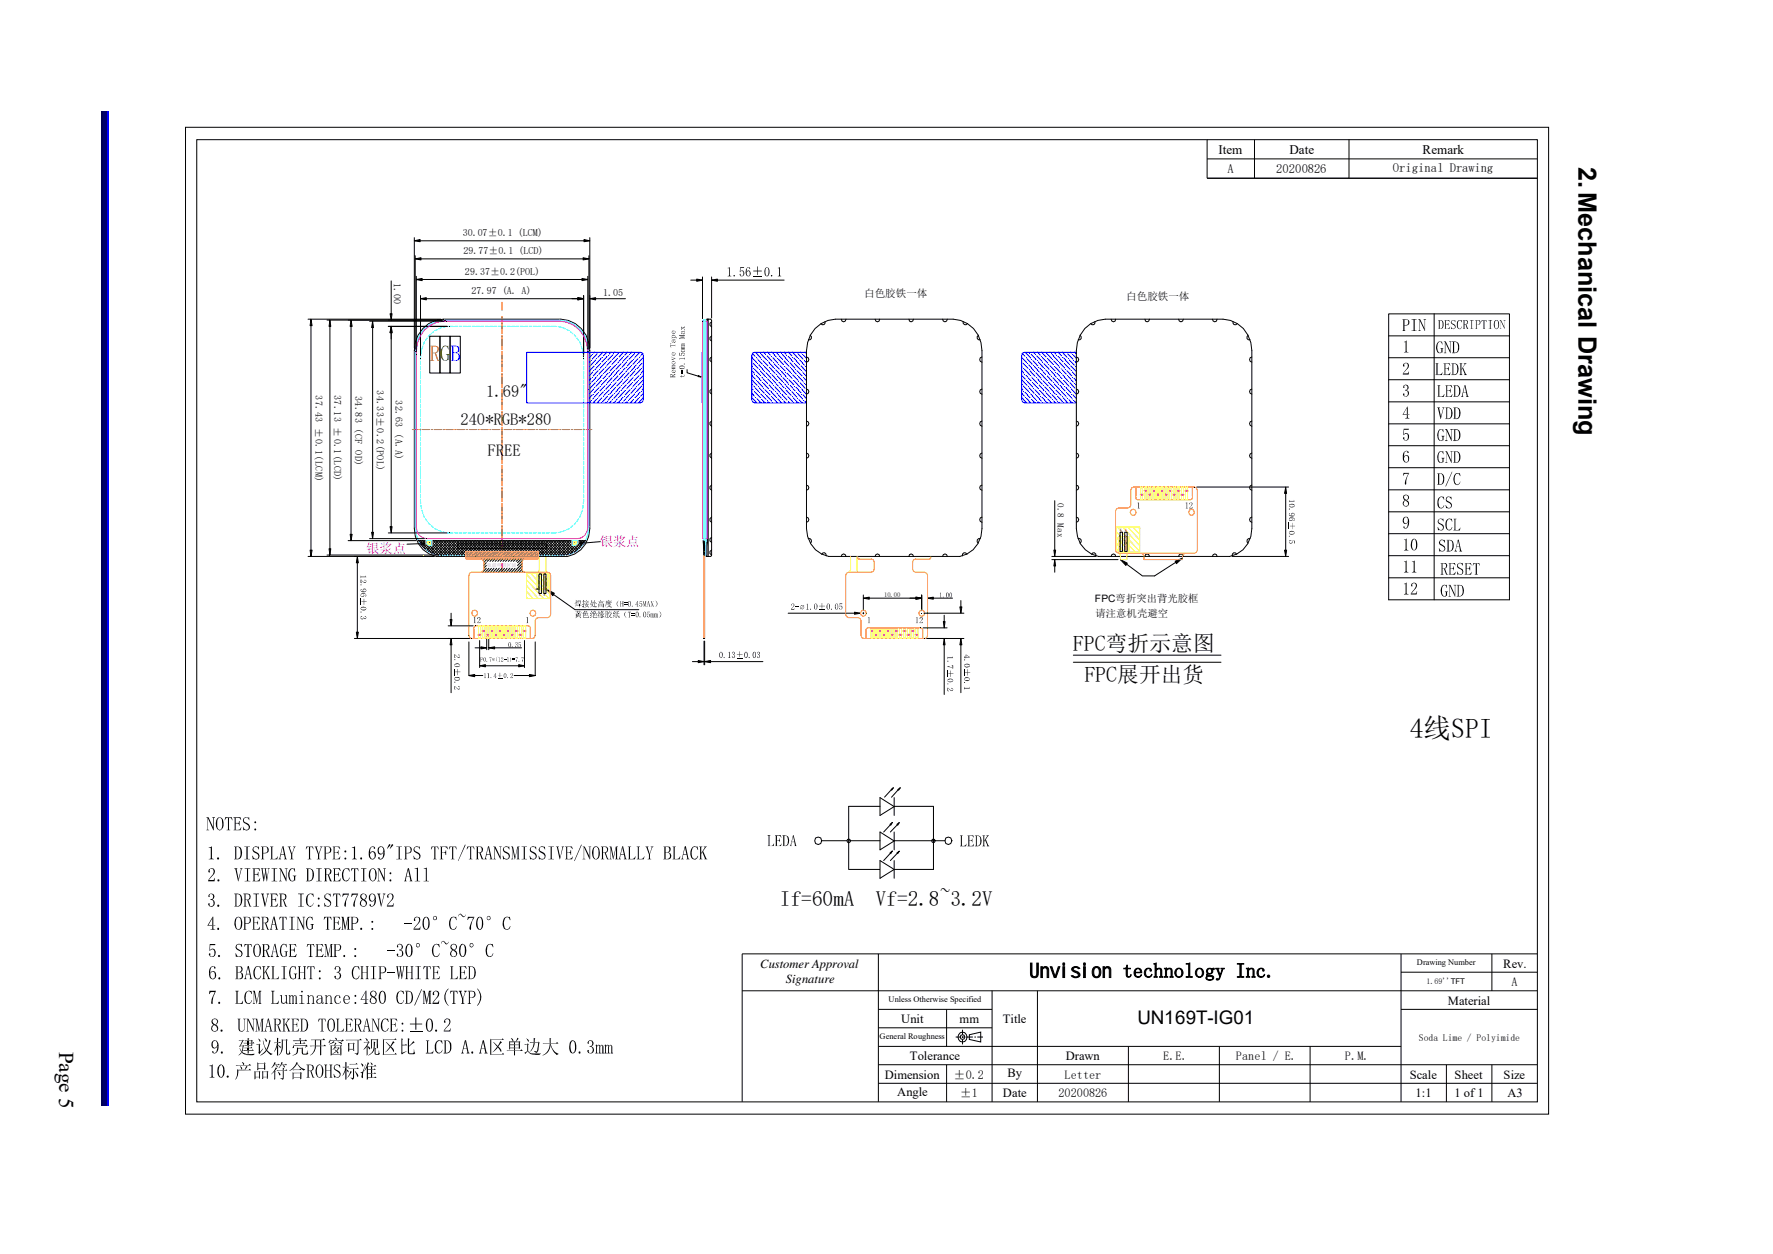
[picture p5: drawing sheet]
<svg xmlns="http://www.w3.org/2000/svg" width="297mm" height="210mm" viewBox="0 0 297 210" stroke-linecap="round" stroke-linejoin="round" font-family="sans-serif">
<defs><g id="words">
<text font-size="4.6" x="236.2" y="123.6">4线SPI</text>
<text font-size="4.2" x="264.4" y="27.9" transform="rotate(90 264.4 27.9)">2. Mechanical Drawing</text>
<g font-size="3.7">
<text x="179.8" y="109.1">FPC弯折示意图</text>
<text x="181.7" y="114.2">FPC展开出货</text>
</g>
<g font-size="3.6">
<text x="130.7" y="151.8">If=60mA</text>
<text x="146.7" y="151.8">Vf=2.8~3.2V</text>
</g>
<text font-size="3.5" x="9.9" y="176.1" transform="rotate(90 9.9 176.1)">Page 5</text>
<text font-size="3.4" x="172.4" y="163.7">Unvision technology Inc.</text>
<text font-size="3.1" x="190.5" y="171.5">UN169T-IG01</text>
<g font-size="2.8">
<text x="77.1" y="71.1">240*RGB*280</text>
<text x="81.5" y="66.5">1.69&quot;</text>
<text x="81.7" y="76.3">FREE</text>
</g>
<g font-size="2.2">
<text x="204.1" y="25.8">Item</text>
<text x="216" y="25.8">Date</text>
<text x="238.3" y="25.8">Remark</text>
</g>
<g font-size="2.2" fill="#f0f">
<text x="61.4" y="92.6">银浆点</text>
<text x="100.5" y="91.5">银浆点</text>
</g>
<g font-size="2.1">
<text x="205.7" y="29">A</text>
<text x="213.8" y="29">20200826</text>
<text x="233.3" y="28.8">Original Drawing</text>
<text x="127.3" y="162">Customer Approval</text>
<text x="131.6" y="164.6">Signature</text>
<text x="251.8" y="162">Rev.</text>
<text x="151" y="171.3">Unit</text>
<text x="160.7" y="171.3">mm</text>
<text x="168" y="171.3">Title</text>
<text x="242.6" y="168.2">Material</text>
<text x="152.4" y="177.5">Tolerance</text>
<text x="178.5" y="177.5">Drawn</text>
<text x="148.2" y="180.6">Dimension</text>
<text x="150.3" y="183.5">Angle</text>
<text x="168" y="183.7">Date</text>
<text x="168.8" y="180.4">By</text>
<text x="236.2" y="180.6">Scale</text>
<text x="237.2" y="183.7">1:1</text>
<text x="243.7" y="183.7">1 of 1</text>
<text x="243.7" y="180.6">Sheet</text>
<text x="251.9" y="180.6">Size</text>
<text x="252.5" y="183.7">A3</text>
</g>
<g font-size="2">
<text x="253.2" y="165.1">A</text>
<text x="194.9" y="177.5">E.E.</text>
<text x="207.1" y="177.5">Panel / E.</text>
<text x="225.3" y="177.5">P.M.</text>
<text x="159.7" y="180.6">±0.2</text>
<text x="160.8" y="183.7">±1</text>
<text x="177.3" y="183.7">20200826</text>
<text x="178.4" y="180.6">Letter</text>
</g>
<g font-size="1.8">
<text x="144.8" y="49.8">白色胶铁一体</text>
<text x="188.7" y="50.3">白色胶铁一体</text>
</g>
<g font-size="1.7">
<text x="77.5" y="39.5">30.07±0.1 (LCM)</text>
<text x="66" y="47.4" transform="rotate(90 66 47.4)">1.00</text>
<text x="77.6" y="42.5">29.77±0.1 (LCD)</text>
<text x="77.9" y="46">29.37±0.2(POL)</text>
<text x="79" y="49.2">27.97 (A. A)</text>
<text x="101" y="49.5">1.05</text>
<text x="63.1" y="65.3" transform="rotate(90 63.1 65.3)">34.33±0.2(POL)</text>
<text x="52.8" y="66.2" transform="rotate(90 52.8 66.2)">37.43 ±0.1(LCM)</text>
<text x="56" y="66.1" transform="rotate(90 56 66.1)">37.13 ±0.1(LCD)</text>
<text x="59.5" y="66.3" transform="rotate(90 59.5 66.3)">34.83 (CF OD)</text>
<text x="66.2" y="67.1" transform="rotate(90 66.2 67.1)">32.63 (A.A)</text>
<text x="183.4" y="100.8">FPC弯折突出背光胶框</text>
<text x="183.5" y="103.3">请注意机壳避空</text>
</g>
<text font-size="1.6" x="237.7" y="174.3">Soda Lime / Polyimide</text>
<text font-size="1.5" x="177.2" y="84.3" transform="rotate(90 177.2 84.3)">0.8 Max</text>
<g font-size="1.4">
<text x="237.4" y="161.6">Drawing Number</text>
<text x="148.9" y="167.8">Unless Otherwise Specified</text>
<text x="147.4" y="174">General Roughness</text>
</g>
<text font-size="1.3" x="239" y="164.8">1.69''TFT</text>
<text font-size="1.1" x="148.1" y="100">10.00</text>
<text font-size=".8" fill="#f0f" x="81.6" y="94.9">单面弯折区域</text>
<g font-size=".7">
<text x="77.4" y="92.8">1</text>
<text x="90.5" y="92.8">93</text>
</g>
<g font-size=".5">
<text x="187.7" y="89">K</text>
<text x="188.5" y="89">A</text>
<text x="82.9" y="91.6">IC-ST7789V2</text>
<text x="90.3" y="99.9">A</text>
<text x="91.1" y="99.9">K</text>
</g>
<g font-size=".3" fill="#ff0">
<text x="71.8" y="90.9">Ag</text>
<text x="96.1" y="90.9">Ag</text>
</g>
</g></defs>
<path d="M18.1 18.6v166.5" fill="none" stroke="#00f" stroke-width=".25"/>
<path d="M17.2 18.6h.8v166.5h-.8z" fill="#00006b"/>
<path d="M17.1 18.6v166.5" fill="none" stroke="#005" stroke-width=".25"/>
<path d="M271 19.1h18.5v190.8h-18.5z" fill="#fff"/>
<g fill="none" stroke="#000" stroke-width=".17">
<path d="M31.1 21.3h228.3v165.3h-228.3zM33 23.4h224.6v161.1h-224.6zM202.2 23.4v6.4h55.4M202.2 26.6h55.4M210.2 23.4v6.4M226 23.4v6.4M91.6 98.7l1.3 .6-.3 .4zM92.7 99.5l3.6 2.6h10.7M116 110.8h1M117 110.6l.9 .2-.9 .2zM117.9 107.4v3.9M118.1 107.4v3.9"/>
<path d="M118.1 110.8l.9-.2v.4zM119 110.8h8.8M147.4 135h-5.2v10.6h5.2M147.4 133.6l2.4 1.5-2.4 1.4zM147.4 139.3l2.4 1.5-2.4 1.5zM149.1 138l.4-.3-.3 .5zM149.2 138.1l-1.2 1.2M149.3 132.2l.4-.3-.3 .4zM149.3 132.2l-1.1 1.3M149.8 133.6v2.9M149.8 139.3v3M149.8 135h6.6"/>
<path d="M150.3 138l.4-.3-.3 .5zM150.3 138.1l-1.1 1.2M150.4 132.2l.4-.3-.3 .4zM150.5 132.2l-1.1 1.3M156.4 135v10.6h-6.6M137.7 140.8h4.2M142 140.6l.2-.1 .2 .1 .1 .2-.1 .2-.2 .1-.2-.1zM142.2 140.8h5.2M147.2 159.7v24.8M147.4 144.1l2.4 1.5-2.4 1.5zM149.1 142.8l.4-.3-.3 .4zM149.2 142.9l-1.2 1.2"/>
<path d="M149.8 144.1v3M149.8 140.8h8.5M150.3 142.8l.4-.3-.3 .4zM150.3 142.9l-1.1 1.2M156.2 140.6l.2-.1 .2 .1 .1 .2-.1 .2-.2 .1-.2-.1-.1-.2zM158.5 140.3l.4-.1 .4 .1 .2 .5-.2 .4-.4 .2-.4-.2-.2-.4zM234.7 159.7v24.8M249.9 159.7v6.2M257.6 159.7h-133.3v24.8M124.3 165.9h133.3M147.2 169h19M147.2 172.1h19"/>
<path d="M147.2 175.2h87.5M147.2 178.3h110.4M158.6 169v6.2M158.6 178.3v6.2M160.1 173.7h.9M160.9 172.9a.8 .8 0 0 1 1.1 .8 .8 .8 0 0 1-1.1 .7 .89 .89 0 0 1 0-1.5zM161.3 172.4v.9M161.3 173.5v.3M161.3 174.1v.8M161.3 173.7h.2M161.8 173.7h1.2M162.4 173.3l1.9-.5v1.7l-1.9-.4z"/>
<path d="M163.2 173.7h.3M163.7 173.7h1M166.2 165.9v18.6M173.8 165.9v18.6M189 175.2v9.3M204.3 175.2v9.3M219.5 175.2v9.3M234.7 169h22.9M234.7 162.8h22.9M242.3 178.3v6.2M249.9 178.3v6.2M147.2 181.4h110.4"/>
<circle cx="137" cy="140.8" r=".61"/>
<circle cx="161.2" cy="173.7" r=".4"/>
</g>
<g fill="#000">
<path d="M91.6 98.7l1.3 .6-.3 .4zM96.6 102.8h.7zM96.9 100.6h.4zM97.6 101.6h.1zM97.8 100.8v.3zM98.2 102.7h.4zM99 103h.3zM99.2 102.8l.2-.1zM99.1 100.8h.4zM99.4 102.7h.5zM100.6 102.6h.4zM100.7 103.4h.1z"/>
<path d="M100.9 101.6h.1zM100.5 100.8h.5zM100.8 102.4l.2-.1 .1 .1zM100.3 101.1l.8-.1 .1 .2zM101.6 103.3h.1zM101.5 102.3l.3 .1zM101.6 100.6h.8l.1 .1zM102.8 103h.3zM103.2 102.8h.4l.1-.1 .1 .1zM117 110.6l.9 .2-.9 .2zM118.1 110.8l.9-.2v.4zM149.1 138l.4-.3-.3 .5z"/>
<path d="M149.3 132.2l.4-.3-.3 .4zM150.3 138l.4-.3-.3 .5zM150.4 132.2l.4-.3-.3 .4zM149.1 142.8l.4-.3-.3 .4zM150.3 142.8l.4-.3-.3 .4z"/>
<path d="M96.4 100.8l-.1 .3z" fill-rule="evenodd"/>
<path d="M96.5 100.5h.1l-.1 .5z" fill-rule="evenodd"/>
<path d="M96.5 103h.3h-.2v.2h.6l-.7 .1z" fill-rule="evenodd"/>
<path d="M96.5 102.7l.8 .1h-.7v.2h.3h-.4z" fill-rule="evenodd"/>
<path d="M96.5 101.3l.2 .2z" fill-rule="evenodd"/>
<path d="M96.7 102.4h.3h-.3v.3z" fill-rule="evenodd"/>
<path d="M96.7 102.3v.1z" fill-rule="evenodd"/>
<path d="M96.7 100.7l.1 .1-.2 .2-.1 .3-.2 .4z" fill-rule="evenodd"/>
<path d="M96.3 103.5l.4-.3 .1 .1z" fill-rule="evenodd"/>
<path d="M96.8 100.8h.4h-.3v.2h.3h-.4z" fill-rule="evenodd"/>
<path d="M96.8 100.5l.5 .1h-.4l-.1 .2z" fill-rule="evenodd"/>
<path d="M96.6 103.2h.2v-.2h.4h-.3v.2z" fill-rule="evenodd"/>
<path d="M96.6 103h.2v-.2h.4h-.3v.2z" fill-rule="evenodd"/>
<path d="M97 103.3l.4 .1z" fill-rule="evenodd"/>
<path d="M97 102.3l.1 .1z" fill-rule="evenodd"/>
<path d="M97 101.4v.3z" fill-rule="evenodd"/>
<path d="M96.7 102.4h.4v.3l-.1-.3z" fill-rule="evenodd"/>
<path d="M96.7 101.1l.6-.1 .1 .2z" fill-rule="evenodd"/>
<path d="M96.5 103h.7v-.2h-.4h.5l-.1 .5-.3-.1h.3v-.2z" fill-rule="evenodd"/>
<path d="M96.4 102.4h1z" fill-rule="evenodd"/>
<path d="M96.8 100.8h.4l.1-.2-.1 .4h-.3h.3v-.2z" fill-rule="evenodd"/>
<path d="M96.7 101.3l.7 .1z" fill-rule="evenodd"/>
<path d="M96.3 102.7h1l.1-.1 .1 .1z" fill-rule="evenodd"/>
<path d="M97.5 101.2h.3l-.2 .1z" fill-rule="evenodd"/>
<path d="M97.7 100.5h.2l-.1 .3z" fill-rule="evenodd"/>
<path d="M97.7 102.7h.4h-.3v.3h.7h-.7l.1 .4h-.2z" fill-rule="evenodd"/>
<path d="M97.6 101.2l.4-.2-.2 .1v.5l-.1 .1-.1-.1h.2v-.4z" fill-rule="evenodd"/>
<path d="M97.6 100.8l.4-.1v.1z" fill-rule="evenodd"/>
<path d="M98 102.3v.1h.3h-.3l-.2 .3h.8h-.9l-.1 .1z" fill-rule="evenodd"/>
<path d="M98.1 100.7l.1 .2z" fill-rule="evenodd"/>
<path d="M97.8 103h.3v-.3h.4h-.3v.3z" fill-rule="evenodd"/>
<path d="M98.1 101.2h.4h-.3l-.1 .2 .2 .1-.2-.1z" fill-rule="evenodd"/>
<path d="M98.2 100.5h.1v.2z" fill-rule="evenodd"/>
<path d="M98.2 101h.1l-.2 .2z" fill-rule="evenodd"/>
<path d="M97.9 101.7l.4-.2-.1 .2z" fill-rule="evenodd"/>
<path d="M98 102.4l.3-.1 .1 .1-.2 .3h-.4h.3l.2-.3z" fill-rule="evenodd"/>
<path d="M98.4 100.7l.1 .1-.2 .2z" fill-rule="evenodd"/>
<path d="M98.1 101.2h.4l-.1 .3 .3 .2-.5-.2h.1l.2-.3z" fill-rule="evenodd"/>
<path d="M98 100.7h.7z" fill-rule="evenodd"/>
<path d="M97.7 102.7h.9l-.1 .3h-.3h.3v-.3z" fill-rule="evenodd"/>
<path d="M97.9 101.2h.8z" fill-rule="evenodd"/>
<path d="M97.9 101h.8z" fill-rule="evenodd"/>
<path d="M97.7 103.4h.8l.2-.3-.1 .3z" fill-rule="evenodd"/>
<path d="M99 101l.1 .1a.64 .64 0 0 0 .9 .5 .65 .65 0 0 1-.9-.3z" fill-rule="evenodd"/>
<path d="M99.1 100.5l.1 .1-.1 .2h.4h-.4l-.2 .5z" fill-rule="evenodd"/>
<path d="M99.1 102.3h.1l-.3 .4h.3l-.3 .1-.1-.1z" fill-rule="evenodd"/>
<path d="M98.8 101.7l.4-.2z" fill-rule="evenodd"/>
<path d="M98.9 102.7h.3l.1-.2 .1 .1-.4 .4h.2l-.2 .1-.1-.1 .3-.3z" fill-rule="evenodd"/>
<path d="M98.8 103.3l.5-.1-.4 .2z" fill-rule="evenodd"/>
<path d="M99.3 100.8h.2l-.2 .6z" fill-rule="evenodd"/>
<path d="M99.5 102.3h.1l-.1 .1 .2 .1h-.2l-.1 .2h.5h-.5v.3h.5h-.5l.1 .4h-.1l-.1-.7z" fill-rule="evenodd"/>
<path d="M99.6 100.5l.1 .1-.1 .9z" fill-rule="evenodd"/>
<path d="M99.6 102.7h.3h-.2v.3z" fill-rule="evenodd"/>
<path d="M99.6 100.8l.3 .2v.2z" fill-rule="evenodd"/>
<path d="M99.5 102.4h.3l.1 .1-.2 .2v-.2z" fill-rule="evenodd"/>
<path d="M99.4 103.4h.5v-.2l.1 .2z" fill-rule="evenodd"/>
<path d="M99.6 102.7h.3v.4l-.5-.1h.5v-.3z" fill-rule="evenodd"/>
<path d="M100.2 101l1 .2h-.9l-.1 .5z" fill-rule="evenodd"/>
<path d="M100.3 102.3h.1l-.2 .4h.2l-.3 .1z" fill-rule="evenodd"/>
<path d="M100.4 100.7l.6 .1h-.5v.2h.5h-.6z" fill-rule="evenodd"/>
<path d="M100.2 102.7h.2l.1-.2 .1 .1-.4 .4h.2l-.2 .1-.1-.1 .3-.3z" fill-rule="evenodd"/>
<path d="M100.1 103.3l.4-.1-.3 .2z" fill-rule="evenodd"/>
<path d="M100.2 103h.3z" fill-rule="evenodd"/>
<path d="M100.6 100.5l.1 .1z" fill-rule="evenodd"/>
<path d="M100.7 102.3h.1v.1h.3l-.5 .2z" fill-rule="evenodd"/>
<path d="M100.5 103.1l.3-.1z" fill-rule="evenodd"/>
<path d="M100.8 102.8l.2 .2v.4l-.2 .1-.1-.1 .2-.1z" fill-rule="evenodd"/>
<path d="M100.5 101.3h.4h-.4v.2h.3l-.3 .1z" fill-rule="evenodd"/>
<path d="M100.4 103.4l.5-.4-.2 .3z" fill-rule="evenodd"/>
<path d="M100.5 103l.4-.3z" fill-rule="evenodd"/>
<path d="M100.5 101.5h.3l.1-.2v.3z" fill-rule="evenodd"/>
<path d="M100.5 101h.4l.1-.2v.2z" fill-rule="evenodd"/>
<path d="M100.6 102.6h.4l.1-.2-.1 .3v-.1z" fill-rule="evenodd"/>
<path d="M100.9 103l.2-.2 .1 .1-.2 .1 .3 .3-.1 .1z" fill-rule="evenodd"/>
<path d="M101.1 101.2h.1l-.1 .5-.2-.1h.2z" fill-rule="evenodd"/>
<path d="M100.1 100.7h1.1z" fill-rule="evenodd"/>
<path d="M100.5 102.7h.8z" fill-rule="evenodd"/>
<path d="M101.5 102.3l.3 .1h-.3v.3h.2h-.2v.3h.2h-.2l-.1 .5z" fill-rule="evenodd"/>
<path d="M101.5 100.6l1 .1h-.9l-.1 .7-.1 .3z" fill-rule="evenodd"/>
<path d="M101.8 100.7l.1 .2z" fill-rule="evenodd"/>
<path d="M101.7 102.4h.1l-.1 1.1-.1-.1 .1-.1v-.3h-.2h.2v-.3h-.2h.2z" fill-rule="evenodd"/>
<path d="M101.8 101.3l.7 .4h-.1l-.4-.1z" fill-rule="evenodd"/>
<path d="M101.8 100.9l.1 .1h.3l-.4 .2z" fill-rule="evenodd"/>
<path d="M101.9 100.5l.2 .1h-.1z" fill-rule="evenodd"/>
<path d="M101.5 101.7l.5-.1z" fill-rule="evenodd"/>
<path d="M102 102.8l.1 .4z" fill-rule="evenodd"/>
<path d="M102 102.6l.1 .1-.3 .2z" fill-rule="evenodd"/>
<path d="M101.7 103.5l.4-.2z" fill-rule="evenodd"/>
<path d="M102.1 102.3l.1 .1z" fill-rule="evenodd"/>
<path d="M101.8 100.9h.4v-.2l.1 .1-.1 .1z" fill-rule="evenodd"/>
<path d="M101.9 101h.3v-.1v.1z" fill-rule="evenodd"/>
<path d="M101.7 101.2h.5l.1 .1z" fill-rule="evenodd"/>
<path d="M102.2 102.6l.3 .2z" fill-rule="evenodd"/>
<path d="M102.3 102.8l.1 .1-.2 .3 .3 .2a.27 .27 0 0 1-.3-.1 .27 .27 0 0 1 0-.3z" fill-rule="evenodd"/>
<path d="M102.2 101.3h.1l-.2 .2z" fill-rule="evenodd"/>
<path d="M101.6 100.9l.8-.1 .1 .1z" fill-rule="evenodd"/>
<path d="M101.8 102.5h.7z" fill-rule="evenodd"/>
<path d="M102.9 102.3h.1l-.2 .4h.2l-.3 .1z" fill-rule="evenodd"/>
<path d="M102.8 102.7h.2v-.2l.1 .1-.3 .4 .1 .1h-.1l-.1-.1 .3-.3z" fill-rule="evenodd"/>
<path d="M102.6 103.3h.5l-.4 .1z" fill-rule="evenodd"/>
<path d="M103.1 102.4h.2l-.1 .4h.6h-.6v.6h-.1z" fill-rule="evenodd"/>
<path d="M103.1 103.4l.4-.2-.3 .3z" fill-rule="evenodd"/>
<path d="M103.4 102.4l.1 .4z" fill-rule="evenodd"/>
<path d="M103.4 102.8l.4 .7-.3-.4z" fill-rule="evenodd"/>
<path d="M103.6 100.6h.1h-.1a.63 .63 0 0 0 .1 1 .57 .57 0 0 1-.1-1z" fill-rule="evenodd"/>
<path d="M103.2 102.4l.5-.1v.1z" fill-rule="evenodd"/>
<path d="M103.8 103.1l-.1 .2z" fill-rule="evenodd"/>
<path d="M103.9 100.7h.2l-.1 .3 .3 .1h-.3l.1 .5h-.2z" fill-rule="evenodd"/>
<path d="M104.3 100.7h.2v.9h-.2v-.5l-.3-.1h.3z" fill-rule="evenodd"/>
<path d="M104.8 102.4l.2-.1a.65 .65 0 0 0 0 1.1 .56 .56 0 0 1-.4-.4 .56 .56 0 0 1 .2-.6z" fill-rule="evenodd"/>
<path d="M105.4 102.5h.1l.1 .9h-.3z" fill-rule="evenodd"/>
<path d="M105.4 100.7h.2h-.2l-.1 .2v.5l.2 .2a.57 .57 0 0 1-.1-.9z" fill-rule="evenodd"/>
<path d="M105.5 100.7l.1 .1a.56 .56 0 0 1-.2 .8l.2-.3z" fill-rule="evenodd"/>
<path d="M105.2 102.4h.5l-.4 .1-.1 .2z" fill-rule="evenodd"/>
<path d="M105.4 102.5l.3-.1v.3v-.2z" fill-rule="evenodd"/>
<path d="M105.9 101.5l.1 .1z" fill-rule="evenodd"/>
<path d="M106.5 102.6l.4-.2-.3 .1v.2v.5l.1 .1h-.2z" fill-rule="evenodd"/>
<path d="M106.8 100.6l-.3 .7h.5h-.1l.1 .3h-.3l.1-.3h-.3z" fill-rule="evenodd"/>
<path d="M106.9 100.6v.7h-.4h.3z" fill-rule="evenodd"/>
<path d="M106.7 102.5l.2-.1 .1 .3-.1 .6-.2 .1-.1-.1 .3-.2v-.5z" fill-rule="evenodd"/>
<path d="M107.1 101.3l.2 .3h-.1z" fill-rule="evenodd"/>
<path d="M107.2 103.3h.1z" fill-rule="evenodd"/>
<path d="M107.3 101h.2l-.3 .1z" fill-rule="evenodd"/>
<path d="M107.4 101a.28 .28 0 0 1 .2 .4 .28 .28 0 0 1-.4 .2l.3-.1v-.1v-.3z" fill-rule="evenodd"/>
<path d="M107.2 100.7h.4h-.4v.4z" fill-rule="evenodd"/>
<path d="M107.8 100.7l.1 .9h-.2z" fill-rule="evenodd"/>
<path d="M107.7 100.7h.1l.2 .9z" fill-rule="evenodd"/>
<path d="M107.9 102.4h.2l-.2 .3 .1 .6a.58 .58 0 0 1-.1-.9z" fill-rule="evenodd"/>
<path d="M108 102.5l.2 .1a.52 .52 0 0 1-.3 .7h.2l.1-.2-.1-.5z" fill-rule="evenodd"/>
<path d="M108.2 100.8v-.1l.1 .9h-.2z" fill-rule="evenodd"/>
<path d="M108.1 100.7h.2l-.1 .1-.2 .8z" fill-rule="evenodd"/>
<path d="M108.4 103.1l.3 .2h-.2z" fill-rule="evenodd"/>
<path d="M108.6 100.7l-.1 .5h.2h-.2v.4h-.2z" fill-rule="evenodd"/>
<path d="M108.6 100.7l.3 .9h-.2v-.4h-.2h.2z" fill-rule="evenodd"/>
<path d="M108.5 102.9l.3-.1-.3 .2z" fill-rule="evenodd"/>
<path d="M108.7 102.8a.28 .28 0 0 1 .2 .4 .28 .28 0 0 1-.4 .1h.2a.31 .31 0 0 0 0-.5z" fill-rule="evenodd"/>
<path d="M108.5 102.4l.4 .1h-.4l-.1 .4z" fill-rule="evenodd"/>
<path d="M109 102.7h.1v.7h-.1z" fill-rule="evenodd"/>
<path d="M109 100.7h.2l.4 .9h-.2z" fill-rule="evenodd"/>
<path d="M109.2 101.1v.5h-.2z" fill-rule="evenodd"/>
<path d="M109.1 102.7h.2l-.2 .2z" fill-rule="evenodd"/>
<path d="M109.2 102.8h.1z" fill-rule="evenodd"/>
<path d="M109.2 102.9l.2-.2 .1 .1-.2 .1 .1 .5h-.2z" fill-rule="evenodd"/>
<path d="M109.4 100.7h.1l-.2 .3z" fill-rule="evenodd"/>
<path d="M109.4 102.8h.1l.1 .6h-.2z" fill-rule="evenodd"/>
<path d="M109.6 102.7h.2v.7h-.2z" fill-rule="evenodd"/>
<path d="M109.8 100.6h.1a.57 .57 0 0 1 .2 .5 .57 .57 0 0 1-.3 .5 .64 .64 0 0 0 0-1z" fill-rule="evenodd"/>
<path d="M109.8 102.7h.1l-.1 .2z" fill-rule="evenodd"/>
<path d="M109.8 102.8h.2z" fill-rule="evenodd"/>
<path d="M110 102.7l.2 .1h-.2v.6h-.2z" fill-rule="evenodd"/>
<path d="M110.1 102.8h.1v.6h-.1z" fill-rule="evenodd"/>
<path d="M110.4 102.3l.1 .1a.59 .59 0 0 1-.1 1 .62 .62 0 0 0 0-1.1z" fill-rule="evenodd"/>
<path d="M120.7 109.2h.2a.55 .55 0 0 0-.2 .8l.1 .1h-.2l-.1-.3z" fill-rule="evenodd"/>
<path d="M120.8 109.2l.3 .2a.67 .67 0 0 1-.3 .8l-.1-.1h.2l.1-.2-.1-.6z" fill-rule="evenodd"/>
<path d="M121.3 110h.1v.2h-.1z" fill-rule="evenodd"/>
<path d="M122 109.2l.2-.1v.9l.2 .2h-.4l.1-.2v-.7z" fill-rule="evenodd"/>
<path d="M122.6 109.9l.2 .2-.1 .1z" fill-rule="evenodd"/>
<path d="M122.7 109.2h.3h-.2l-.1 .2z" fill-rule="evenodd"/>
<path d="M122.8 109.2h.2l.1 .2-.2 .2 .3 .3-.2 .3h-.3a.26 .26 0 0 0 .3-.2 .26 .26 0 0 0-.2-.3l.2-.3z" fill-rule="evenodd"/>
<path d="M123.9 109.1v.4h.5l-.5 .1v.4v-.4h-.4l.4-.1z" fill-rule="evenodd"/>
<path d="M124.8 109.2h.3a.6 .6 0 0 0-.1 .9h-.2l-.1-.3z" fill-rule="evenodd"/>
<path d="M125 109.2h.1a.67 .67 0 0 1-.1 1l-.2-.1a.55 .55 0 0 0 .2-.9z" fill-rule="evenodd"/>
<path d="M125.4 110h.2v.2h-.2z" fill-rule="evenodd"/>
<path d="M126.3 109.2h.2a.6 .6 0 0 0-.1 .9h-.2l-.1-.3z" fill-rule="evenodd"/>
<path d="M126.4 109.2h.1a.67 .67 0 0 1-.1 1l-.1-.1a.52 .52 0 0 0 .2-.8z" fill-rule="evenodd"/>
<path d="M126.9 109.9l.1 .2h-.1z" fill-rule="evenodd"/>
<path d="M126.9 109.2h.3h-.2l-.1 .2z" fill-rule="evenodd"/>
<path d="M127 109.2h.2l.1 .1-.2 .3 .2 .1v.2l-.3 .3h-.1l.3-.2v-.3h-.2l.2-.3v-.2z" fill-rule="evenodd"/>
<path d="M128.6 139.8h.5l-.2 .2 .1 1.6h-.3l.1-.1v-1.5z" fill-rule="evenodd"/>
<path d="M129.9 139.9h.6l-.3 .1v.7l.2 .1h-.2v.8h-.3h.1z" fill-rule="evenodd"/>
<path d="M129.8 139.8h1l.1 .4-.4-.3h-.7z" fill-rule="evenodd"/>
<path d="M131.1 139.9h.4l-.1 .1 .1 1.6h-.4h.1z" fill-rule="evenodd"/>
<path d="M131.1 139.8a.93 .93 0 0 1 1.1 .7 .93 .93 0 0 1-.7 1.2h-.4l.4-.1a.83 .83 0 0 0 .5-1.1 .46 .46 0 0 0-.5-.6z" fill-rule="evenodd"/>
<path d="M132.8 139.9l-.1 1 .4 .1h-.5l-.1 .5 .2 .2h-.4z" fill-rule="evenodd"/>
<path d="M132.8 139.9l.2-.1 .4 1.8 .1 .1h-.4l.1-.2-.1-.5-.4-.1h.4z" fill-rule="evenodd"/>
<path d="M160.8 139.9h.5l-.2 .1 .1 1.6h-.3l.1-1.6z" fill-rule="evenodd"/>
<path d="M162.1 140h.7h-.4v.7l.3 .1h-.3l.1 .8h-.4l.1-.1z" fill-rule="evenodd"/>
<path d="M162.1 139.9h1l.1 .4-.4-.3z" fill-rule="evenodd"/>
<path d="M163.4 140h.4h-.2l.1 1.6h-.3l.1-.1v-1.5z" fill-rule="evenodd"/>
<path d="M163.3 139.9a.94 .94 0 0 1 1.2 .9 .94 .94 0 0 1-1.2 .9l.4-.1a.58 .58 0 0 0 .5-.5v-.6a.47 .47 0 0 0-.4-.5z" fill-rule="evenodd"/>
<path d="M164.6 139.9h.4l-.1 .1v1.5l.1 .2h-.4l.1-.2v-1.5z" fill-rule="evenodd"/>
<path d="M165.3 139.9l.4 .1-.2 .1-.6 .8 .5-.9z" fill-rule="evenodd"/>
<path d="M128.6 141.6h.7l.4-.3-.1 .4z" fill-rule="evenodd"/>
<path d="M130.2 140.7l.4-.1 .1-.2v.6l-.1-.2z" fill-rule="evenodd"/>
<path d="M129.8 141.6h.7l.4-.3-.1 .4z" fill-rule="evenodd"/>
<path d="M160.8 141.6h.7l.4-.3-.1 .4z" fill-rule="evenodd"/>
<path d="M162.4 140.7h.4l.1-.3v.7l-.1-.3z" fill-rule="evenodd"/>
<path d="M162.1 141.6h.9l.2-.3-.1 .4z" fill-rule="evenodd"/>
<path d="M165.2 140.5l.4 1 .1 .2h-.4l.1-.2-.4-.8z" fill-rule="evenodd"/>
</g>
<path d="M117.9 92.3v14.6h.2v-14.6" fill="none" stroke="#ff7e00" stroke-width=".17"/>
<path d="M96.8 102.7l.1 .1zM97 101.2l.1 .1zM104.5 101.2l.6 .1zM104.5 100.9l.6 .1zM105.8 103h.6zM105.8 102.7l.6 .1zM123.5 110.2h.9z" fill="#000"/>
<g fill="none" stroke="#00f" stroke-width=".17">
<path d="M117.6 59l.1 8.5zM125.9 59.8l.9 .9M126.1 59.2l.4 .5M126.6 59l.9 .9M127.5 59.3l.9 .9M127.9 59l.3 .2M128.5 59.6l.9 .9M128.6 59l.5 .5M129.3 59l.8 .8M129.5 59.9l.8 .9M130.1 59.1l.9 .9M130.7 59h.1"/>
<path d="M131.1 59.4l.9 .9M131.4 59l.3 .3M132 59.7l.9 .9M132.1 59l.6 .6M132.8 59l.8 .9M133 59.9l.8 1M133.7 59.2l.8 .9M134.1 59l.2 .1M134.6 59.5l.5 .5M134.9 59l.2 .2M135.1 59h-8.7l-.3 .1-.2 .4v7.4l.2 .4 .3 .2h8.7M171.2 59.8l.8 .9"/>
<path d="M171.3 59.2l.4 .5M171.8 59l.9 .9M172.7 59.3l.9 .9M173.2 59l.2 .2M173.7 59.6l.9 .9M173.8 59l.5 .5M174.5 59l.7 .8M174.6 59.9l.9 .9M175.3 59.1l.9 .9M175.9 59h.1M176.3 59.4l.9 .9M176.6 59l.3 .3"/>
<path d="M177.3 59.7l.8 .9M177.3 59l.5 .6M178 59l.8 .9M178.2 59.9l.9 1M178.9 59.2l.9 .9M179.4 59l.1 .1M179.8 59.5l.5 .5M180.1 59l.2 .2M180.3 59h-8.7l-.3 .1-.1 .4v7.4l.1 .4 .3 .2h8.7M125.9 61.3l.2 .2M125.9 62.8l.7 .7M125.9 65.8l.5 .5"/>
<path d="M125.9 65.1l.3 .2M125.9 66.6l.8 .8M125.9 62.1l.5 .4M126 63.6l.9 .9M126.2 60.8l.8 .9M126.3 64.6l.8 1M126.4 61.8l.9 1M126.5 65.7l.9 .9M126.7 62.9l.8 .9M126.8 66.7l.7 .8M126.9 60l.8 1M126.9 63.9l.9 .9"/>
<path d="M127.1 61.1l.9 .9M127.2 64.9l.9 1M127.4 62.1l.8 1M127.5 66l.8 .9M127.6 63.2l.9 .9M127.7 67l.5 .5M127.8 60.3l.9 1M127.9 64.2l.9 .9M128.1 61.4l.8 .9M128.2 65.2l.8 .9M128.3 62.4l.9 .9M128.4 66.2l.9 1"/>
<path d="M128.6 63.4l.9 .9M128.7 67.3l.1 .2M128.8 60.6l.8 1M128.8 64.5l.9 .9M129 61.6l.9 1M129.1 65.5l.9 .9M129.3 62.7l.8 .9M129.4 66.5l.8 1M129.5 63.7l.9 .9M129.7 60.9l.9 .9M129.8 64.7l.8 1M130 61.9l.8 1"/>
<path d="M130.1 65.8l.8 .9M130.2 62.9l.9 1M130.3 66.8l.6 .7M130.4 60.1l.9 1M130.5 64l.8 .9M130.6 61.2l.9 .9M130.7 65l.9 1M130.9 62.2l.9 1M131 66l.9 1M131.2 63.2l.8 1M131.3 67.1l.3 .4M131.3 60.4l.9 1"/>
<path d="M131.4 64.3l.9 .9M131.6 61.5l.9 .9M131.7 65.3l.9 .9M131.9 62.5l.8 .9M132 66.3l.8 1M132.1 63.5l.9 1M132.2 67.4l.1 .1M132.3 60.7l.9 .9M132.4 64.5l.8 1M132.6 61.7l.8 1M132.7 65.6l.8 .9M132.8 62.8l.9 .9"/>
<path d="M132.9 66.6l.8 .9M133.1 63.8l.8 .9M133.2 61l.9 .9M133.3 64.8l.9 1M133.5 62l.9 .9M133.6 65.9l.9 .9M133.8 63.1l.8 .9M133.8 66.9l.6 .6M133.9 60.2l.9 1M134 64.1l.9 .9M134.2 61.3l.9 .9M134.3 65.1l.8 .9"/>
<path d="M134.5 62.3l.6 .7M134.5 66.1l.6 .6M134.7 63.3l.4 .5M134.8 67.2l.3 .3M134.9 60.5l.2 .2M135 64.3l.1 .2M171.2 62.8l.6 .7M171.2 65.1l.2 .2M171.2 66.6l.7 .8M171.2 65.8l.4 .5M171.2 61.3l.1 .2M171.2 62.1l.3 .4"/>
<path d="M171.2 63.6l.8 .9M171.4 60.8l.8 .9M171.5 64.6l.8 1M171.6 61.8l.9 1M171.7 65.7l.9 .9M171.9 62.9l.8 .9M172 66.7l.7 .8M172 60l.9 1M172.1 63.9l.9 .9M172.3 61.1l.9 .9M172.4 64.9l.9 1M172.6 62.1l.8 1"/>
<path d="M172.7 66l.8 .9M172.8 63.2l.9 .9M172.9 67l.5 .5M173 60.3l.9 1M173.1 64.2l.9 .9M173.3 61.4l.8 .9M173.4 65.2l.8 .9M173.5 62.4l.9 .9M173.6 66.2l.9 1M173.8 63.4l.8 .9M173.9 67.3l.2 .2M174 60.6l.8 1"/>
<path d="M174.1 64.5l.8 .9M174.2 61.6l.9 1M174.3 65.5l.9 .9M174.5 62.7l.8 .9M174.6 66.5l.8 1M174.7 63.7l.9 .9M174.9 60.9l.9 .9M175 64.7l.9 1M175.2 61.9l.9 1M175.2 65.8l.9 .9M175.4 62.9l.9 1M175.5 66.8l.6 .7"/>
<path d="M175.6 60.1l.9 1M175.7 64l.9 .9M175.9 61.2l.8 .9M175.9 65l.9 1M176.1 62.2l.9 1M176.2 66l.9 1M176.4 63.2l.9 1M176.5 67.1l.3 .4M176.6 60.4l.8 1M176.6 64.3l.9 .9M176.8 61.5l.9 .9M176.9 65.3l.9 .9"/>
<path d="M177.1 62.5l.8 .9M177.2 66.3l.8 1M177.3 63.5l.9 1M177.4 67.4l.1 .1M177.5 60.7l.9 .9M177.6 64.5l.8 1M177.8 61.7l.8 1M177.8 65.6l.9 .9M178 62.8l.9 .9M178.1 66.6l.8 .9M178.3 63.8l.8 .9M178.4 61l.9 .9"/>
<path d="M178.5 64.8l.9 1M178.7 62l.9 .9M178.8 65.9l.9 .9M179 63.1l.8 .9M179.1 66.9l.5 .6M179.1 60.2l.9 1M179.2 64.1l.9 .9M179.4 61.3l.9 .9M179.5 65.1l.8 .9M179.7 62.3l.6 .7M179.8 66.1l.5 .6M179.9 63.3l.4 .5"/>
<path d="M180 67.2l.3 .3M180.1 60.5l.2 .2M180.2 64.3l.1 .2"/>
</g>
<g fill="none" stroke="#ff0" stroke-width=".17">
<path d="M88.2 96h3.9v4.2h-3.9zM88.2 96.2l3.8 4M88.2 99l1.1 1.2M88.2 97.1l2.9 3.1M88.2 100l.2 .2M88.2 98l2 2.2M88.9 96l3.2 3.4M89.8 96l2.3 2.5M90.2 98.6l.1-2.1h.4v2.1M90.4 93.2v2.2l-.4 .8v2.4h.4l.1-.1 .1 .1h.6l.1-.1 .1 .1h.4v-2.4l-.4-.8v-2.2M90.4 97.4h.2v.2h-.2zM90.7 96l1.4 1.6"/>
<path d="M91 98.6l.1-2.1h.4v2.1M91.2 97.6h.2v.2h-.2zM91.6 96l.5 .6M142.5 93.2v2.2M143.6 93.2v2.2"/>
</g>
<g fill="#000">
<path d="M55.3 53.6l.1 1.1h-.3zM58.8 53.6l.2 1.1h-.3zM65.5 54.7l.2 1h-.4zM65.3 52.5h.4l-.2 1.1zM69.6 43.3l.9-.1v.3zM70.4 50l1-.2v.4zM96.8 49.8l1 .2-1 .2zM97.7 43.2l1 .1-1 .2zM98.8 50l1-.2v.4zM117 62.9l.5 .2h-.5zM55.1 91.9h.3l-.1 1zM58.7 89.5h.3l-.2 1z"/>
<path d="M65.3 88.2h.4l-.2 1zM70.4 90.9l1 .1-1 .2zM96.8 91l1-.3v.4zM41.1 179.2h.6l.1-.2 .3 .2zM42.8 179.5h.6l.1-.2 .1 .2zM43.3 178h.9l.1-.1 .2 .2zM44.1 179.5h.6l.1-.2 .2 .2zM47.4 174.1h.5l.1-.1 .2 .2zM49.2 174.9v.2zM49.2 179.6h1.1l.1-.1 .2 .2zM49.9 175.5l.7-.1 .2 .1zM56.2 175.5h.4l.1-.2 .2 .2z"/>
<path d="M55.6 175.1h1.4l.1-.2 .2 .2zM57 176.6h.2v.1h-.2zM58.5 174.7h.6l.1-.1 .2 .2zM59.2 175.7h.1l.1 .2-.2 .1zM59.4 176.3l.4 .1zM62.3 179.1h.3l.1-.2 .3 .3zM62.3 179.7h.3l.2-.1 .2 .2zM62.3 174.1h.8l.1-.2 .2 .2zM64.1 173.9l.2 .2h-.1zM67.4 174.9h.5l.1-.1 .2 .2zM82.1 173.9l.2 .2h-.2zM86.4 174.4l.6-.1 .2 .2z"/>
<path d="M89.9 176.4h.7zM46.9 180.5l.4 .1zM50.3 180.5h.2v.1l-.2 .1zM58.7 180.4l.3 .1zM62.3 180.4h.4l.2-.1 .2 .2z"/>
<path d="M112.3 57.6v.4l.2 .2-.2-.1z" fill-rule="evenodd"/>
<path d="M112.3 57.6l.2-.1-.2 .1v.3z" fill-rule="evenodd"/>
<path d="M112.3 57.7h.8v.3v-.2l-.8 .1z" fill-rule="evenodd"/>
<path d="M112.5 56.5h.7l.1-.1v.3v-.1h-.7v.1z" fill-rule="evenodd"/>
<path d="M112.6 59.7l.6 .3-.5-.2-.1 .1z" fill-rule="evenodd"/>
<path d="M112.6 59.1v.3l.2 .1h-.2z" fill-rule="evenodd"/>
<path d="M112.6 57l.1 .4-.1-.1z" fill-rule="evenodd"/>
<path d="M112.6 56.2l.1 .3z" fill-rule="evenodd"/>
<path d="M112.6 55.5v.3l.2 .1-.2-.1z" fill-rule="evenodd"/>
<path d="M112.6 59.1l.2-.1v.5l.3-.3v.3h-.3v-.4l-.2 .2z" fill-rule="evenodd"/>
<path d="M112.6 56.9h.4l.1 .4-.1-.3h-.2v.1v-.1h-.2v.1z" fill-rule="evenodd"/>
<path d="M112.6 56.1a.35 .35 0 0 1 .6 .2l-.1 .1-.1-.2h-.4v.1z" fill-rule="evenodd"/>
<path d="M112.6 55.4h.2v.4h.2l.1-.2v.2l-.3 .1v-.5l-.2 .2z" fill-rule="evenodd"/>
<path d="M112.8 57v.2l.2 .1 .1-.1-.1 .2-.2-.2z" fill-rule="evenodd"/>
<path d="M113 59l.2 .2-.1 .2z" fill-rule="evenodd"/>
<path d="M113 55.4l.2 .2-.1 .1z" fill-rule="evenodd"/>
<path d="M113 56.8h.1z" fill-rule="evenodd"/>
<path d="M113.1 56.4l-.1 .1z" fill-rule="evenodd"/>
<path d="M113.1 56.8v.2z" fill-rule="evenodd"/>
<path d="M113.8 59.1l.1 .4h.4h-.5z" fill-rule="evenodd"/>
<path d="M113.8 56.6l.9-.1-.9 .3z" fill-rule="evenodd"/>
<path d="M113.8 56.1l.1 .1 .8 .3-.9-.3z" fill-rule="evenodd"/>
<path d="M113.9 56.1h.8v.2l-.8-.1z" fill-rule="evenodd"/>
<path d="M113.9 56.6h.8v.2l-.8-.1z" fill-rule="evenodd"/>
<path d="M114.1 58.6l.2 .2-.2-.1z" fill-rule="evenodd"/>
<path d="M114.1 58.3l.2 .2h.4v.2l-.4-.1z" fill-rule="evenodd"/>
<path d="M114.1 58.8h.6v.1h-.6z" fill-rule="evenodd"/>
<path d="M114.1 57.8l.2 .3-.2-.1z" fill-rule="evenodd"/>
<path d="M114.1 57.6l.2 .2h.4v.2l-.4-.1z" fill-rule="evenodd"/>
<path d="M114.1 58.1l.6-.1v.2h-.6z" fill-rule="evenodd"/>
<path d="M114.1 55.5l.2 .4h-.2z" fill-rule="evenodd"/>
<path d="M114.1 55l.1 .1 .5-.4v.2h-.3l-.3 .3z" fill-rule="evenodd"/>
<path d="M114.1 54.7l.2 .2-.1-.1-.1 .1z" fill-rule="evenodd"/>
<path d="M114.2 59.1l.1 .4-.2-.1z" fill-rule="evenodd"/>
<path d="M114.1 58.3l.6-.1v.2h-.6z" fill-rule="evenodd"/>
<path d="M114.1 58.6h.2l-.2 .1z" fill-rule="evenodd"/>
<path d="M114.1 57.6l.6-.1v.2h-.6z" fill-rule="evenodd"/>
<path d="M114.1 57.8l.2 .1-.2 .1z" fill-rule="evenodd"/>
<path d="M114.1 55.5h.5l.1 .4-.1-.4h-.3v.1v-.1l-.2 .2z" fill-rule="evenodd"/>
<path d="M114.2 59.1a.32 .32 0 0 1 .4 0 .32 .32 0 0 1 .1 .4 .26 .26 0 0 0-.2-.4 .26 .26 0 0 0-.3 .2z" fill-rule="evenodd"/>
<path d="M114.3 55.5l.1 .3 .2 .1 .1-.1-.1 .1h-.2z" fill-rule="evenodd"/>
<path d="M114.4 54.9l.2 .2h.1v.2z" fill-rule="evenodd"/>
<path d="M114.5 59.5h.1l.1-.1-.1 .2z" fill-rule="evenodd"/>
<path d="M114.6 55.4h.1z" fill-rule="evenodd"/>
<path d="M114.7 55.4l-.1 .1z" fill-rule="evenodd"/>
<path d="M235 53.5h.5l-.2 .1v.8l.5 .1h-.5v.7l.1 .2h-.4l.1-.2z" fill-rule="evenodd"/>
<path d="M235 53.4h.6l.4 .2a.57 .57 0 0 1-.2 .9l-.5-.1a.46 .46 0 0 0 .6-.4l-.1-.4z" fill-rule="evenodd"/>
<path d="M235.2 57.2l.5-.2v1.8l.3 .2h-.8l.2-.1 .1-.1v-1.5z" fill-rule="evenodd"/>
<path d="M236.5 53.4h.8l-.3 .2v1.6l.3 .2h-.8l.3-.2v-1.6z" fill-rule="evenodd"/>
<path d="M237.8 53.6l.1 1.6 .1 .2h-.4l.2-.2z" fill-rule="evenodd"/>
<path d="M237.6 53.4h.3l.7 1.6 .1 .4-.8-1.7z" fill-rule="evenodd"/>
<path d="M238.5 53.4h.4l-.2 .2v1.8l-.1-.4 .1-1.4z" fill-rule="evenodd"/>
<path d="M241 53.7h.3h-.1v1.3l.1 .1h-.3z" fill-rule="evenodd"/>
<path d="M241 57.2h.5a.72 .72 0 0 0-.7 1l.1 .5 .3 .4h-.2a1.34 1.34 0 0 1 0-1.9z" fill-rule="evenodd"/>
<path d="M240.9 53.6a.69 .69 0 0 1 .8 .2 .78 .78 0 0 1 .1 .9 .78 .78 0 0 1-.9 .4h.4a.88 .88 0 0 0 .2-1.4z" fill-rule="evenodd"/>
<path d="M241 59.1l.6-.1z" fill-rule="evenodd"/>
<path d="M241.2 57.2h.4l.1 .5-.2-.4z" fill-rule="evenodd"/>
<path d="M241.3 58.3h.5l-.1 .2v.6l-.3-.1 .1-.5z" fill-rule="evenodd"/>
<path d="M242 53.7h.6h-.4v.6h.3h-.3l.1 .8h-.3l.1-.1z" fill-rule="evenodd"/>
<path d="M242.1 57.3l.1 1.7 .1 .1h-.4h.2z" fill-rule="evenodd"/>
<path d="M241.9 57.2h.3l.7 1.5 .1 .4-.9-1.8z" fill-rule="evenodd"/>
<path d="M242.2 54.3l.4-.1 .1-.1v.4l-.1-.1z" fill-rule="evenodd"/>
<path d="M242 53.6h.8l.1 .3-.3-.2z" fill-rule="evenodd"/>
<path d="M242 55.1h.5l.4-.4-.1 .4z" fill-rule="evenodd"/>
<path d="M243.1 54.7l.2 .3 .2 .1h-.4z" fill-rule="evenodd"/>
<path d="M242.8 57.2h.4l-.2 .1v1.8l-.1-.4 .1-1.4z" fill-rule="evenodd"/>
<path d="M243.3 57.3h.5h-.2v1.7l.1 .1h-.4h.1v-1.8z" fill-rule="evenodd"/>
<path d="M243.2 53.7h.5h-.5a.69 .69 0 0 0 .6 .7 .44 .44 0 0 1 0 .6 .44 .44 0 0 1-.6 .1l.5-.1a.54 .54 0 0 0-.4-.7l-.2-.3z" fill-rule="evenodd"/>
<path d="M243.3 57.2h.7a1.04 1.04 0 0 1 .4 1.3 1.04 1.04 0 0 1-1.1 .6h.4a.52 .52 0 0 0 .5-.7l.1-.2a.74 .74 0 0 0-.5-.9z" fill-rule="evenodd"/>
<path d="M243.4 53.7l.4-.1v.4l-.2-.3z" fill-rule="evenodd"/>
<path d="M244.2 53.8l.3-.2h.3a.82 .82 0 0 0-.4 1.4l.2 .1h-.3l-.2-.3z" fill-rule="evenodd"/>
<path d="M244.3 55.1a.45 .45 0 0 0 .6-.4l-.2 .4z" fill-rule="evenodd"/>
<path d="M244.6 53.7l.3-.1v.4z" fill-rule="evenodd"/>
<path d="M245.1 53.7h.4h-.2v.6h.4l-.4 .1v.6l.2 .1h-.4l.1-.1z" fill-rule="evenodd"/>
<path d="M245.1 53.6h.7l.1 .2v.3l-.2 .2h-.4l.4-.1 .1-.2v-.2z" fill-rule="evenodd"/>
<path d="M245.5 54.4l.1-.1 .4 .8h-.2z" fill-rule="evenodd"/>
<path d="M246.3 53.6h.6l-.3 .1v1.3l.3 .1h-.6l.2-.1v-1.3z" fill-rule="evenodd"/>
<path d="M247.2 53.7h.4h-.2v.7h.4h-.4v.6l.1 .1h-.4l.2-.1z" fill-rule="evenodd"/>
<path d="M247.1 53.6h.7l.2 .3-.1 .4-.5 .1a.38 .38 0 0 0 .5-.4l-.1-.3z" fill-rule="evenodd"/>
<path d="M248.5 53.7h.3h-.1v1.3l.1 .1h-.4l.1-.1z" fill-rule="evenodd"/>
<path d="M248.2 53.6h.8l-.7 .1-.1 .3z" fill-rule="evenodd"/>
<path d="M248.5 53.7l.5-.1 .1 .3-.2-.2z" fill-rule="evenodd"/>
<path d="M249.4 53.6h.6l-.3 .1v1.3l.3 .1h-.6l.2-.1v-1.3z" fill-rule="evenodd"/>
<path d="M250.4 53.8l.1-.2 .2 .1a.97 .97 0 0 0 0 1.4 .81 .81 0 0 1-.3-1.3z" fill-rule="evenodd"/>
<path d="M250.5 53.6h.2a.83 .83 0 0 1 .5 .8 .83 .83 0 0 1-.5 .7h-.2a.75 .75 0 0 0 .5-1.2l-.2-.2z" fill-rule="evenodd"/>
<path d="M251.4 53.7v1.3l.2 .1h-.4l.2-.1z" fill-rule="evenodd"/>
<path d="M251.3 53.6h.2l.5 1.1 .1 .4z" fill-rule="evenodd"/>
<path d="M251.9 53.6h.3l-.1 .1v1.4v-1.4z" fill-rule="evenodd"/>
<path d="M112.3 62.7h.3l.1 .4-.2-.4-.2 .1v.4z" fill-rule="evenodd"/>
<path d="M112.3 62.9v.2h.4v-.3v.3l.4-.1v.2h-.8z" fill-rule="evenodd"/>
<path d="M112.5 61.7l.6-.1v.2h-.5z" fill-rule="evenodd"/>
<path d="M112.6 62.1v.2l.2 .2-.2-.1z" fill-rule="evenodd"/>
<path d="M112.6 61.5h.1l-.1 .1z" fill-rule="evenodd"/>
<path d="M112.6 61.5l.1 .2z" fill-rule="evenodd"/>
<path d="M112.6 61.2l.1 .2h.4v.2l-.4-.1z" fill-rule="evenodd"/>
<path d="M112.6 60.6v.3h.2l.3-.2v.2l-.4 .1-.1-.2z" fill-rule="evenodd"/>
<path d="M112.6 60.1l.6-.1-.6 .3z" fill-rule="evenodd"/>
<path d="M112.6 62l.2-.1v.5l.3-.2v.2l-.3 .1v-.5l-.2 .2z" fill-rule="evenodd"/>
<path d="M112.6 61.2l.5-.1v.2h-.5z" fill-rule="evenodd"/>
<path d="M112.6 60.5l.2-.1a.33 .33 0 0 1 .3 .5l-.1-.4h-.3l-.1 .2z" fill-rule="evenodd"/>
<path d="M112.7 62.9l.4-.3v.2z" fill-rule="evenodd"/>
<path d="M113 61.9l.2 .2-.1 .2z" fill-rule="evenodd"/>
<path d="M113.8 61.4a.51 .51 0 0 0 .9 .1 .47 .47 0 0 1-.5 .3 .47 .47 0 0 1-.4-.3z" fill-rule="evenodd"/>
<path d="M113.8 60h.8l.1-.2v.4l-.1-.1h-.7v.1z" fill-rule="evenodd"/>
<path d="M113.9 61.3a.47 .47 0 0 1 .5-.1 .47 .47 0 0 1 .3 .4l-.2-.3-.6 .1-.1 .1z" fill-rule="evenodd"/>
<path d="M114.1 62.8v.2h.4l.1-.1v.1l-.5 .1v.1l-.2-.2h.2z" fill-rule="evenodd"/>
<path d="M114.5 62.7l.2 .2-.1 .1z" fill-rule="evenodd"/>
<path d="M114.6 60.9l.1 .1z" fill-rule="evenodd"/>
<path d="M235.1 65.9h.2l-.1 .3 .3 .1h-.3z" fill-rule="evenodd"/>
<path d="M235.1 73.3h.2l-.1 .2 .3 .2h-.2l-.3-.3z" fill-rule="evenodd"/>
<path d="M235 76.6l.4-.3h.2a.56 .56 0 0 0-.4 .5 .56 .56 0 0 0 .4 .6 .61 .61 0 0 1-.6-.8z" fill-rule="evenodd"/>
<path d="M235.1 61l.3-.3 .4 .1-.5 .1-.1 .5-.2-.2z" fill-rule="evenodd"/>
<path d="M235.2 64.5l.2-.1 .4 .1h-.5l-.1 .5-.1-.2z" fill-rule="evenodd"/>
<path d="M235.2 75.7l.2-.2h.2l-.3 .2-.1 .8-.2 .1z" fill-rule="evenodd"/>
<path d="M235.2 72.7l.2-.2 .4 .1-.4 .1-.3 .2z" fill-rule="evenodd"/>
<path d="M235.4 76.3a.6 .6 0 0 1 .7 .4 .6 .6 0 0 1-.5 .7h-.2a.43 .43 0 0 0 .5-.3 .53 .53 0 0 0-.3-.8z" fill-rule="evenodd"/>
<path d="M235.6 75.5h.3l.1 .3h-.2v-.2z" fill-rule="evenodd"/>
<path d="M235.5 64.5h.3a.51 .51 0 0 1 .1 .7l-.2 .1a.54 .54 0 0 1 .3 .8 .54 .54 0 0 1-.7 .3 .49 .49 0 0 0 .6-.5 .49 .49 0 0 0-.5-.5l.3-.2 .1-.3v-.3z" fill-rule="evenodd"/>
<path d="M235.5 60.8h.3a.74 .74 0 0 1-.2 1.2l-.6 .6 .2-.3a1.41 1.41 0 0 0 .6-1.4z" fill-rule="evenodd"/>
<path d="M235.8 68.1l-.7 1.3h1l-.3 .1v.4l.3 .2h-.7l.3-.1v-.5h-.7z" fill-rule="evenodd"/>
<path d="M235.8 68.1v1.3h-.7h.6v-1z" fill-rule="evenodd"/>
<path d="M235.6 72.6h.2a.71 .71 0 0 1-.3 1.2l-.2-.1a.58 .58 0 0 0 .6-.4 .58 .58 0 0 0-.3-.7z" fill-rule="evenodd"/>
<path d="M235.2 71.8h.8v.2h-.8v.7l-.1 .2z" fill-rule="evenodd"/>
<path d="M235 62.6l.8-.1 .3-.3-.1 .5h-1z" fill-rule="evenodd"/>
<path d="M235.9 79.3l.2-.1-.3 .5-.3 1.5a1.09 1.09 0 0 1 .1-1.2z" fill-rule="evenodd"/>
<path d="M235.1 79.2h1l-.7 .1-.3 .4z" fill-rule="evenodd"/>
<path d="M240.8 79.3h.5l-.2 .1v1.6l.1 .1h-.4h.1z" fill-rule="evenodd"/>
<path d="M240.5 60.8h.5l-.2 .2 .1 1.7h-.3l.1-1.7z" fill-rule="evenodd"/>
<path d="M240.8 68.2h.4l-.1 .2 .3 1.3-.1 .5-.4-1.9z" fill-rule="evenodd"/>
<path d="M240.8 79.2a.85 .85 0 0 1 1.1 .5l.1 .5a.87 .87 0 0 1-.7 1h-.5l.4-.1a1.02 1.02 0 0 0 .5-1.5l-.2-.3z" fill-rule="evenodd"/>
<path d="M240.8 64.5h.5l-.2 .2v1.6l.1 .1h-.3h.1v-1.8z" fill-rule="evenodd"/>
<path d="M241.1 71.9h.6a.59 .59 0 0 0-.7 .8 .93 .93 0 0 0 .4 1.1 .7 .7 0 0 1-.6-.9z" fill-rule="evenodd"/>
<path d="M241.1 75.6h.6a.6 .6 0 0 0-.7 .7 1.02 1.02 0 0 0 .2 1.1h.2a.57 .57 0 0 1-.6-.7v-.4z" fill-rule="evenodd"/>
<path d="M241.2 73.8l.6-.1-.2 .2z" fill-rule="evenodd"/>
<path d="M241.2 77.5l.6-.1-.2 .1z" fill-rule="evenodd"/>
<path d="M240.5 62.7h.7l.3-.1 .2-.2-.1 .4h-1.1z" fill-rule="evenodd"/>
<path d="M241.4 71.9h.4v.5l-.2-.4z" fill-rule="evenodd"/>
<path d="M241.4 75.6l.4-.1v.6z" fill-rule="evenodd"/>
<path d="M241.9 60.9h.7l-.4 .1v.7l.3 .1h-.3v.9h-.3l.1-.1v-1.6z" fill-rule="evenodd"/>
<path d="M240.8 66.4h.7l.5-.4-.1 .5z" fill-rule="evenodd"/>
<path d="M241.6 68.2l.4 .1-.2 .2-.5 1.7 .5-1.7z" fill-rule="evenodd"/>
<path d="M241.5 73h.5l-.2 .2v.5h-.2l.1-.5z" fill-rule="evenodd"/>
<path d="M241.5 76.7h.5l-.2 .2v.5h-.2l.1-.5z" fill-rule="evenodd"/>
<path d="M242.2 64.6h.7l-.4 .1v.7h.3h-.3v.9l.1 .1h-.4l.1-.1z" fill-rule="evenodd"/>
<path d="M242.2 68.3h.4l-.1 .1v1.6l.1 .1h-.4l.1-.1z" fill-rule="evenodd"/>
<path d="M242.3 72v1.7l.2 .2h-.4l.2-.2z" fill-rule="evenodd"/>
<path d="M242.3 75.7v1.7l.2 .1h-.4l.2-.1z" fill-rule="evenodd"/>
<path d="M242.1 71.9h.3l.7 1.5v.5l-.7-1.8z" fill-rule="evenodd"/>
<path d="M242.1 75.6h.3l.7 1.5v.4l-.7-1.7z" fill-rule="evenodd"/>
<path d="M242.2 68.2a1 1 0 0 1 1.2 .8 1 1 0 0 1-.8 1.2h-.5l.5-.1a.59 .59 0 0 0 .5-.7v-.5a.57 .57 0 0 0-.5-.6z" fill-rule="evenodd"/>
<path d="M242.2 61.7l.4-.1 .1-.2v.7l-.1-.3z" fill-rule="evenodd"/>
<path d="M241.8 60.8h1.1l.1 .4-.2-.2z" fill-rule="evenodd"/>
<path d="M241.8 62.7h1l.2-.3-.1 .4h-1.1z" fill-rule="evenodd"/>
<path d="M242.5 65.4l.4-.1 .1-.2v.7l-.1-.3z" fill-rule="evenodd"/>
<path d="M242.2 64.5h1l.1 .4-.2-.3z" fill-rule="evenodd"/>
<path d="M243.2 60.9h.4l-.1 .1v1.6l.1 .1h-.4l.1-.1v-1.6z" fill-rule="evenodd"/>
<path d="M242.2 66.4l.9-.1 .2-.3-.1 .5z" fill-rule="evenodd"/>
<path d="M243 71.9h.4l-.2 .1v1.9l-.1-1.9z" fill-rule="evenodd"/>
<path d="M243 75.6h.4l-.2 .1v1.8l-.1-1.8z" fill-rule="evenodd"/>
<path d="M243.6 72h.4h-.2v1.7h.1h-.3z" fill-rule="evenodd"/>
<path d="M243.6 75.6h.4l-.2 .1v1.7h.1h-.3z" fill-rule="evenodd"/>
<path d="M243.6 64.6h.4l-.2 .1v1.6l.1 .1h-.3v-.1z" fill-rule="evenodd"/>
<path d="M243.6 68.3h.4l-.2 .1 .1 1.7h-.3v-.1z" fill-rule="evenodd"/>
<path d="M243.1 60.8a.92 .92 0 0 1 1 .2 .92 .92 0 0 1 .2 1 .78 .78 0 0 1-1.2 .7h.5a.53 .53 0 0 0 .5-.6l.1-.3a.7 .7 0 0 0-.6-.9z" fill-rule="evenodd"/>
<path d="M243.5 71.9a.95 .95 0 0 1 1 .2 .95 .95 0 0 1 .2 1.1 .86 .86 0 0 1-1.2 .7v-.2h.4a.65 .65 0 0 0 .6-.9 .68 .68 0 0 0-.5-.8h-.5z" fill-rule="evenodd"/>
<path d="M243.5 75.6a.84 .84 0 0 1 1.1 .4 1 1 0 0 1-.1 1.1 1 1 0 0 1-1 .4l.4-.1a.9 .9 0 0 0 .5-1.2 .54 .54 0 0 0-.4-.6z" fill-rule="evenodd"/>
<path d="M243.5 64.5a1.01 1.01 0 0 1 1.1 .5 1.01 1.01 0 0 1-.1 1.2l-.4 .3h-.6l.4-.1a.88 .88 0 0 0 .5-1.2 .51 .51 0 0 0-.4-.6z" fill-rule="evenodd"/>
<path d="M243.5 68.2a.92 .92 0 0 1 1 .2 .92 .92 0 0 1 .2 1 .77 .77 0 0 1-1.2 .7h.4a.59 .59 0 0 0 .6-.7v-.5a.58 .58 0 0 0-.5-.6z" fill-rule="evenodd"/>
<path d="M243.8 79.3l.3-.1 .4 .1a.66 .66 0 0 0-.8 .8 .81 .81 0 0 0 .5 1l-.3 .1a1.37 1.37 0 0 1-.1-1.9z" fill-rule="evenodd"/>
<path d="M244.2 79.3l.4-.1 .1 .5-.3-.3z" fill-rule="evenodd"/>
<path d="M244.5 60.8h.5l-.2 .2v1.6l.2 .2h-.5l.2-.2v-1.6z" fill-rule="evenodd"/>
<path d="M245.1 61.5l.7 1.3h-.5l.1-.1-.4-1z" fill-rule="evenodd"/>
<path d="M245.3 64.5l.1 .2-.2 1h.4h-.5v.7l.1 .1h-.4l.1-.2z" fill-rule="evenodd"/>
<path d="M245.3 64.5h.2l.4 1.8 .1 .2h-.4l.2-.2-.2-.6h-.4h.4z" fill-rule="evenodd"/>
<path d="M245.2 60.8l.5 .1-.3 .1-.6 1 .5-.9z" fill-rule="evenodd"/>
<path d="M235.1 88.2l.1-.1 .2 .4h-.2z" fill-rule="evenodd"/>
<path d="M235.1 86.7l.2-.1h.5a.59 .59 0 0 0-.6 .4 .59 .59 0 0 0 .3 .7h.2l-.2 .1a.63 .63 0 0 1-.4-1.1z" fill-rule="evenodd"/>
<path d="M235.2 83l.4-.2 .2 .1h-.2a.42 .42 0 0 0-.3 .5 .42 .42 0 0 0 .5 .3 .54 .54 0 0 0-.6 .4 .54 .54 0 0 0 .3 .6 .49 .49 0 0 1-.5-.4 .49 .49 0 0 1 .4-.5 .61 .61 0 0 1-.2-.8z" fill-rule="evenodd"/>
<path d="M235.2 90.4l.3-.1 .2-.1v1.7l.3 .3h-.8l.3-.3v-1.4z" fill-rule="evenodd"/>
<path d="M235.2 94l.5-.1v1.7l.3 .3h-.8l.3-.3v-1.5z" fill-rule="evenodd"/>
<path d="M235.2 97.7l.5-.1v1.7l.3 .2h-.8l.3-.2v-1.5z" fill-rule="evenodd"/>
<path d="M235.4 83.8a.52 .52 0 0 1 .7 .6 .52 .52 0 0 1-.8 .4 .46 .46 0 0 0 .6-.3 .46 .46 0 0 0-.3-.6z" fill-rule="evenodd"/>
<path d="M235.5 86.6a.53 .53 0 0 1 .6 .5 .53 .53 0 0 1-.6 .6 .58 .58 0 0 0 .4-.6 .58 .58 0 0 0-.4-.5z" fill-rule="evenodd"/>
<path d="M235.6 82.9l.3 .1a.46 .46 0 0 1-.1 .7h-.1a.45 .45 0 0 0 .1-.7z" fill-rule="evenodd"/>
<path d="M235.9 87.5l.2-.1-.1 .6a.54 .54 0 0 1-.8 .5 .69 .69 0 0 0 .7-1z" fill-rule="evenodd"/>
<path d="M236.7 90.3l.2-.1 .2 .1a.57 .57 0 0 0-.5 .8 .94 .94 0 0 0 .3 1 .7 .7 0 0 1-.5-.9l.1-.6z" fill-rule="evenodd"/>
<path d="M236.5 97.8a.57 .57 0 0 1 .7-.2l-.5 .1-.2 .5-.1-.2z" fill-rule="evenodd"/>
<path d="M236.5 94l.5-.1v1.7l.3 .3h-.8l.3-.3v-1.4z" fill-rule="evenodd"/>
<path d="M236.9 90.3a.63 .63 0 0 1 .6 .9 .68 .68 0 0 1-.8 .9 .67 .67 0 0 0 .5-.9v-.7z" fill-rule="evenodd"/>
<path d="M236.9 97.6h.3a.7 .7 0 0 1-.3 1.2l-.5 .6 .1-.2a1.63 1.63 0 0 0 .7-1.4z" fill-rule="evenodd"/>
<path d="M236.4 99.4h.7l.2-.1v-.3h.1l-.1 .5h-.9z" fill-rule="evenodd"/>
<path d="M240.8 88.3l.1-.1a.53 .53 0 0 0 .5 .6h-.5z" fill-rule="evenodd"/>
<path d="M241.1 91.8l.2 .4 .3 .1-.5 .1z" fill-rule="evenodd"/>
<path d="M240.9 87.1l.4-.3 .4 .1-.6 .1-.1 .3 .2 .3a.61 .61 0 0 1 .7 .5 .61 .61 0 0 1-.5 .7h-.3l.5-.1 .2-.4-.1-.2-.4-.3a.55 .55 0 0 1-.4-.7z" fill-rule="evenodd"/>
<path d="M241.4 94.3h.5l-.2 .1v.8h.4h-.4v.9l.1 .1h-.5l.2-.1v-1.7z" fill-rule="evenodd"/>
<path d="M241 83.4l.4-.3 .4 .1a.83 .83 0 0 0-.8 1.2 .55 .55 0 0 0 .5 .6 .52 .52 0 0 1-.7-.6z" fill-rule="evenodd"/>
<path d="M241.2 90.5l.2-.1h.5l-.6 .1-.1 .3 .3 .3a.66 .66 0 0 1 .6 .5 .66 .66 0 0 1-.3 .7h-.5l.6-.1 .1-.3-.1-.3-.3-.2a.57 .57 0 0 1-.5-.6z" fill-rule="evenodd"/>
<path d="M241.3 86.9l.5-.1v.5l-.2-.3z" fill-rule="evenodd"/>
<path d="M241.5 83.2l.4-.1 .1 .6z" fill-rule="evenodd"/>
<path d="M241.2 85.1a.83 .83 0 0 0 .8-.5 .59 .59 0 0 1-.8 .5z" fill-rule="evenodd"/>
<path d="M241.3 94.3h.9a.51 .51 0 0 1 .2 .5 .51 .51 0 0 1-.3 .4h-.4l.5-.1 .1-.3-.1-.3z" fill-rule="evenodd"/>
<path d="M241.7 98h.5a.58 .58 0 0 0-.6 .7 .91 .91 0 0 0 .4 1.1 .73 .73 0 0 1-.7-.9l.2-.5z" fill-rule="evenodd"/>
<path d="M241.6 90.4h.4l.1 .4z" fill-rule="evenodd"/>
<path d="M241.9 95.2h.2l.3 .9 .2 .1h-.3z" fill-rule="evenodd"/>
<path d="M241.8 99.9l.6-.1-.2 .1z" fill-rule="evenodd"/>
<path d="M243.3 79l-1.1 2.5v-.1z" fill-rule="evenodd"/>
<path d="M242.2 84.6l.3 .3 .3 .2h-.5z" fill-rule="evenodd"/>
<path d="M242 98l.4-.1v.5l-.2-.3z" fill-rule="evenodd"/>
<path d="M242.4 90.5h.4h-.1l.1 1.7h-.4h.1z" fill-rule="evenodd"/>
<path d="M242.1 99h.5l-.2 .2v.6h-.2v-.6z" fill-rule="evenodd"/>
<path d="M242.3 83.3l.3-.2 .4 .1-.5 .1-.2 .3 .3 .3a.65 .65 0 0 1 .6 .5 .65 .65 0 0 1-.3 .7h-.5l.6-.2a.67 .67 0 0 0-.6-.8 .53 .53 0 0 1-.1-.8z" fill-rule="evenodd"/>
<path d="M242.8 94.3h.6h-.4v.1v.7l.3 .1h-.3l.1 1h-.3l.1-.1z" fill-rule="evenodd"/>
<path d="M242.4 90.4a.85 .85 0 0 1 1.1 .4 1.03 1.03 0 0 1-.1 1.1 1.03 1.03 0 0 1-1 .5v-.2h.4a.52 .52 0 0 0 .5-.6v-.6a.5 .5 0 0 0-.5-.5z" fill-rule="evenodd"/>
<path d="M242.3 87.1a.61 .61 0 0 1 .8-.2 .64 .64 0 0 0-.7 .8v.5a.53 .53 0 0 0 .4 .5 .52 .52 0 0 1-.6-.6v-.6z" fill-rule="evenodd"/>
<path d="M242.9 98.1v1.6l.2 .2h-.4l.2-.2z" fill-rule="evenodd"/>
<path d="M242.7 97.9h.3l.7 1.5v.5l-.8-1.7z" fill-rule="evenodd"/>
<path d="M242.7 83.2l.4-.1 .1 .5z" fill-rule="evenodd"/>
<path d="M242.8 86.9l.4-.1 .1 .5z" fill-rule="evenodd"/>
<path d="M242.6 88.8a.59 .59 0 0 0 .7-.6v.1a.54 .54 0 0 1-.7 .5z" fill-rule="evenodd"/>
<path d="M243 95.1h.5l.1-.3v.7l-.1-.2z" fill-rule="evenodd"/>
<path d="M242.7 94.3h1l.1 .3-.2-.2z" fill-rule="evenodd"/>
<path d="M242.7 96.2h.7l.5-.4-.1 .4z" fill-rule="evenodd"/>
<path d="M243.6 97.9h.4l-.2 .2v1.8l-.1-.5v-1.3z" fill-rule="evenodd"/>
<path d="M243.5 86.9h.5l-.2 .1 .1 1.8h-.3l.1-1.8z" fill-rule="evenodd"/>
<path d="M244.1 95.7a.53 .53 0 0 0 .6 .5h-.5z" fill-rule="evenodd"/>
<path d="M244.1 98h.4l-.1 .1v1.6l.1 .1h-.4l.1-.1v-1.6z" fill-rule="evenodd"/>
<path d="M244.2 90.4l.1 .2-.3 .9 .5 .1h-.5l-.1 .5 .2 .3h-.4l.1-.2z" fill-rule="evenodd"/>
<path d="M244.2 90.4l.2-.1 .4 1.9 .1 .2h-.4l.1-.2-.1-.6-.5-.1h.5z" fill-rule="evenodd"/>
<path d="M244.1 97.9a1.03 1.03 0 0 1 1.1 .6 1.03 1.03 0 0 1-.3 1.3l-.9 .1 .5-.1a1.09 1.09 0 0 0 .2-1.8z" fill-rule="evenodd"/>
<path d="M243.9 81.2l.5-.2 .2-.4a.52 .52 0 0 1-.7 .6z" fill-rule="evenodd"/>
<path d="M243.5 88.8h.7l.5-.5-.1 .5z" fill-rule="evenodd"/>
<path d="M244.2 94.4l.4-.2 .3 .1-.6 .1a.47 .47 0 0 0 .4 .7 .56 .56 0 0 1 .4 .8 .56 .56 0 0 1-.8 .3l.6-.1a.64 .64 0 0 0-.6-1 .49 .49 0 0 1-.1-.7z" fill-rule="evenodd"/>
<path d="M244.6 94.3l.5-.1v.5l-.2-.3z" fill-rule="evenodd"/>
<path d="M245.4 94.3h.7h-.3l-.1 .1v.7l.3 .1h-.3v.9l.1 .1h-.4l.1-.1v-1.8z" fill-rule="evenodd"/>
<path d="M245.7 95.1h.3l.3-.3v.7h-.1v-.2z" fill-rule="evenodd"/>
<path d="M245.4 94.3h1l.1 .3-.2-.2z" fill-rule="evenodd"/>
<path d="M245.4 96.2h.7l.5-.4-.1 .4z" fill-rule="evenodd"/>
<path d="M247.1 94.3h.5h-.2v1.8l.2 .1h-.5l.1-.1v-1.8z" fill-rule="evenodd"/>
<path d="M246.9 94.3h.9l-.9 .1-.2 .3z" fill-rule="evenodd"/>
<path d="M247.1 94.3h.7l.1 .4-.2-.3z" fill-rule="evenodd"/>
<path d="M34.8 137.1h.1l-.1 1.8 .2 .1h-.4l.2-.1z" fill-rule="evenodd"/>
<path d="M34.6 136.8h.3l.8 1.7v.5l-.8-1.9z" fill-rule="evenodd"/>
<path d="M35.6 136.8h.4l-.2 .3v1.9h-.1v-1.9z" fill-rule="evenodd"/>
<path d="M36.5 136.9h.3a1.38 1.38 0 0 0-.3 1.8l.3 .3a.81 .81 0 0 1-.6-1.1l.1-.8z" fill-rule="evenodd"/>
<path d="M36.5 136.9a.68 .68 0 0 1 .8 .1 .68 .68 0 0 1 .2 .7 1.12 1.12 0 0 1-.7 1.4l-.2-.1a.72 .72 0 0 0 .6-1.1 .88 .88 0 0 0-.4-1z" fill-rule="evenodd"/>
<path d="M38.1 136.9h.4l-.1 .2v1.8l.2 .1h-.6l.2-.1v-2z" fill-rule="evenodd"/>
<path d="M37.7 136.8h1.1l-.9 .2-.3 .4z" fill-rule="evenodd"/>
<path d="M38.1 136.9l.7-.1 .2 .6-.3-.4z" fill-rule="evenodd"/>
<path d="M39.2 136.9h.7h-.4v.2v.7l.3 .1h-.3v1l.1 .1h-.4l.1-.1v-1.8z" fill-rule="evenodd"/>
<path d="M39.5 137.8h.5v-.3h.1v.7h-.1v-.2z" fill-rule="evenodd"/>
<path d="M39.1 136.8h1.2l.1 .5-.2-.3-1.1-.1z" fill-rule="evenodd"/>
<path d="M39.1 139h.8a.51 .51 0 0 0 .5-.5l-.1 .5z" fill-rule="evenodd"/>
<path d="M40.7 138.4a.66 .66 0 0 0 .6 .6l-.5 .1z" fill-rule="evenodd"/>
<path d="M40.8 137l.3-.2 .5 .1-.7 .2-.1 .3 .3 .3a.68 .68 0 0 1 .8 .6 .68 .68 0 0 1-.6 .8l-.4-.1 .7-.2a.7 .7 0 0 0-.6-1 .54 .54 0 0 1-.2-.8z" fill-rule="evenodd"/>
<path d="M41.2 136.9l.5-.1 .1 .6-.3-.4z" fill-rule="evenodd"/>
<path d="M42.7 138.8h.2v.2h-.2z" fill-rule="evenodd"/>
<path d="M42.7 137.6v-.1l.2 .2-.2 .2-.1-.2z" fill-rule="evenodd"/>
<path d="M34.9 151.3h.2v.3l.3 .1h-.4l-.1-.3z" fill-rule="evenodd"/>
<path d="M35 159.7h.2v.3l.3 .2-.3-.1-.2-.3z" fill-rule="evenodd"/>
<path d="M35 149.7l.3-.1 .4 .1h-.5l-.2 .5-.1-.1z" fill-rule="evenodd"/>
<path d="M35.1 145.5l.4-.1h.2l-.5 .1v.6h-.2l-.1-.2z" fill-rule="evenodd"/>
<path d="M35 141.9l.5-.2v1.9l.3 .3h-.8l.3-.1v-.2v-1.5z" fill-rule="evenodd"/>
<path d="M35.2 159.1a.6 .6 0 0 1 .7-.2l-.5 .1-.3 .2z" fill-rule="evenodd"/>
<path d="M35.4 149.7h.3l.2 .4-.1 .3-.2 .2a.62 .62 0 0 1 .3 .8 .62 .62 0 0 1-.8 .4l.6-.2 .1-.3-.1-.5-.5-.1v-.1l.4-.1 .1-.3-.1-.4z" fill-rule="evenodd"/>
<path d="M35.4 145.5l.3-.1a.69 .69 0 0 1 0 1.1l-.8 .9 .1-.2a1.55 1.55 0 0 0 .7-1.6z" fill-rule="evenodd"/>
<path d="M35.6 153.5h.1l-.8 1.5h1.2h-.4v.4l.4 .3h-.9l.3-.1 .1-.6h-.8z" fill-rule="evenodd"/>
<path d="M35.7 153.5v1.5h-.8h.7v-1.2z" fill-rule="evenodd"/>
<path d="M35.6 159l.3-.1a.73 .73 0 0 1 .2 .9 .73 .73 0 0 1-.9 .4 .65 .65 0 0 0 .7-.5 .65 .65 0 0 0-.3-.7z" fill-rule="evenodd"/>
<path d="M34.9 147.4h.8l.3-.4-.1 .6h-1z" fill-rule="evenodd"/>
<path d="M35.1 158.1h1v.2h-.9l-.1 .9z" fill-rule="evenodd"/>
<path d="M36.4 143.6h.3v.3h-.3z" fill-rule="evenodd"/>
<path d="M36.4 155.4h.3v.3h-.3z" fill-rule="evenodd"/>
<path d="M36.4 151.5h.3v.3h-.3z" fill-rule="evenodd"/>
<path d="M36.5 147.3h.2v.3h-.2z" fill-rule="evenodd"/>
<path d="M39.3 141.8h.4l-.1 .1v1.8l.1 .1h-.4l.1-.1v-1.8z" fill-rule="evenodd"/>
<path d="M39.3 149.7h.5l-.2 .1v1.8l.1 .1h-.4l.1-.1v-1.8z" fill-rule="evenodd"/>
<path d="M39.4 159.7l.1-.1a.62 .62 0 0 0 .6 .6l-.6 .1z" fill-rule="evenodd"/>
<path d="M39.7 153.6h.2a1.36 1.36 0 0 0-.3 1.7l.3 .3a.73 .73 0 0 1-.6-.7v-.3a1.22 1.22 0 0 1 .4-1z" fill-rule="evenodd"/>
<path d="M39.2 141.8a.95 .95 0 0 1 1.3 .9 .95 .95 0 0 1-.2 1 .95 .95 0 0 1-1.1 .1h.5a1 1 0 0 0 .6-1.4 .61 .61 0 0 0-.6-.6z" fill-rule="evenodd"/>
<path d="M39.3 145.4h.5l-.1 .2 .2 1.5v.5l-.4-2z" fill-rule="evenodd"/>
<path d="M39.3 149.6a1.03 1.03 0 0 1 1.1 .3 1.03 1.03 0 0 1 .2 1.1 .88 .88 0 0 1-1.3 .7h.4a.65 .65 0 0 0 .7-.7v-.7a.58 .58 0 0 0-.6-.6h-.5z" fill-rule="evenodd"/>
<path d="M39.7 153.6a.7 .7 0 0 1 .9 .8v.2a.79 .79 0 0 1-.9 1 .6 .6 0 0 0 .7-.7v-.6a.59 .59 0 0 0-.7-.7z" fill-rule="evenodd"/>
<path d="M39.6 158.2a.67 .67 0 0 1 .8-.1l-.7 .1-.1 .4 .1 .2 .4 .2a.63 .63 0 0 1 .5 .9 .63 .63 0 0 1-.9 .3l.7-.2a.56 .56 0 0 0-.4-.8 .6 .6 0 0 1-.5-.4 .6 .6 0 0 1 .1-.6z" fill-rule="evenodd"/>
<path d="M40 158.1l.5-.1 .1 .6-.3-.4z" fill-rule="evenodd"/>
<path d="M40.2 145.4l.4 .1-.2 .1-.5 2 .5-2z" fill-rule="evenodd"/>
<path d="M40.8 149.7h.6l-.3 .1v.8l.5 .1h-.5v.9l.2 .2h-.5l.2-.2v-1.8z" fill-rule="evenodd"/>
<path d="M40.8 153.6h.6l-.3 .1v.9l.5 .1h-.5v.8l.2 .2h-.6l.2-.2z" fill-rule="evenodd"/>
<path d="M41.3 158.2h.5h-.1v1.8l.1 .3h-.6v-.2h.3v-1.9z" fill-rule="evenodd"/>
<path d="M40.8 149.6l.9 .1a.57 .57 0 0 1-.1 1l-.5-.1h.6l.1-.3-.1-.5-.9-.1z" fill-rule="evenodd"/>
<path d="M40.7 153.5h.8a.58 .58 0 0 1 .5 .5 .58 .58 0 0 1-.4 .7l-.5-.1a.53 .53 0 0 0 .7-.3 .53 .53 0 0 0-.3-.7z" fill-rule="evenodd"/>
<path d="M41.4 150.7h.2l.5 1.1h-.3z" fill-rule="evenodd"/>
<path d="M40.9 141.8h1l-.4 .1v1.8l.4 .2h-1l.4-.1v-2z" fill-rule="evenodd"/>
<path d="M41 145.4h.9l-.3 .2v1.8l.3 .2h-.9l.4-.2v-1.8z" fill-rule="evenodd"/>
<path d="M41 158.1h1.1l-1 .1-.2 .4z" fill-rule="evenodd"/>
<path d="M41.3 158.2l.8-.1 .1 .5-.2-.4z" fill-rule="evenodd"/>
<path d="M42.3 153.6h.8l-.5 .1v.8l.4 .1h-.4v.9l.1 .1h-.4h.1v-2z" fill-rule="evenodd"/>
<path d="M42.3 143.3h.1l.2 .4 .3 .1-.5 .1z" fill-rule="evenodd"/>
<path d="M42.4 145.5h.7h-.4v.1v.7l.3 .2h-.3v1h-.3l.1-.1v-1.8z" fill-rule="evenodd"/>
<path d="M42.8 158.1h.3a.8 .8 0 0 0-.5 1.1 .95 .95 0 0 0 .5 1 .78 .78 0 0 1-.7-1 1.14 1.14 0 0 1 .4-1.1z" fill-rule="evenodd"/>
<path d="M42.4 141.9a.64 .64 0 0 1 .8-.1l-.7 .1-.1 .3 .3 .4a.69 .69 0 0 1 .8 .6 .69 .69 0 0 1-.6 .7l-.4-.1 .7-.1a.55 .55 0 0 0-.4-.8 .63 .63 0 0 1-.4-.9z" fill-rule="evenodd"/>
<path d="M42.8 158.1l.3-.1a1.24 1.24 0 0 1 .5 1.8 .57 .57 0 0 1-.8 .4 .51 .51 0 0 0 .7-.5v-.9a.55 .55 0 0 0-.7-.7z" fill-rule="evenodd"/>
<path d="M42.6 154.5l.5-.1 .1-.2v.7l-.1-.3z" fill-rule="evenodd"/>
<path d="M42.7 146.3h.5l.1-.3v.8l-.1-.3z" fill-rule="evenodd"/>
<path d="M42.8 141.8l.6-.1v.5l-.3-.3z" fill-rule="evenodd"/>
<path d="M42.4 149.6h1v.1l-.4 .1v1.8l.4 .2h-1l.4-.2v-1.8l-.4-.1z" fill-rule="evenodd"/>
<path d="M42.3 153.5h1.1l.1 .5-.4-.4z" fill-rule="evenodd"/>
<path d="M42.3 145.4h1.2l.1 .4-.3-.3h-1z" fill-rule="evenodd"/>
<path d="M42.3 155.6h.7l.3-.1 .3-.3-.1 .5z" fill-rule="evenodd"/>
<path d="M42.3 147.5h.8l.2-.1 .3-.3-.1 .5z" fill-rule="evenodd"/>
<path d="M43.8 141.8h.6l-.3 .1v.9l.5 .1h-.5v.8l.2 .2h-.6l.2-.2v-1.8z" fill-rule="evenodd"/>
<path d="M43.8 153.6h.6l-.3 .1v.8l.5 .1h-.5v.9l.2 .2h-.5l.1-.2v-1.8z" fill-rule="evenodd"/>
<path d="M44 158.1h.5l-.2 .1v.9h.5l-.5 .1v.8l.1 .3h-.5v-.2h.2z" fill-rule="evenodd"/>
<path d="M43.7 145.4h.5l-.2 .2 .2 1.4-.1 .6-.3-2.1z" fill-rule="evenodd"/>
<path d="M43.7 149.6h.5l-.1 .3 .3 1.4-.1 .5-.4-2-.2-.1z" fill-rule="evenodd"/>
<path d="M43.7 141.8h.7a.57 .57 0 0 1 .6 .4 .57 .57 0 0 1-.4 .7l-.5-.1a.53 .53 0 0 0 .7-.3 .53 .53 0 0 0-.3-.7z" fill-rule="evenodd"/>
<path d="M44.4 145.9l-.2 1.7h-.1z" fill-rule="evenodd"/>
<path d="M43.8 153.5l.9 .1a.57 .57 0 0 1 .3 .5 .57 .57 0 0 1-.4 .5l-.5-.1 .6-.1a.54 .54 0 0 0 0-.7z" fill-rule="evenodd"/>
<path d="M44.4 154.6h.2l.5 1.1h-.3z" fill-rule="evenodd"/>
<path d="M43.9 158.1l1.1 .1a.58 .58 0 0 1-.2 .9h-.5l.5-.1a.54 .54 0 0 0 0-.7z" fill-rule="evenodd"/>
<path d="M44.3 145.4h.4l-.2 .2 .2 1.3v.7l-.3-2z" fill-rule="evenodd"/>
<path d="M44.5 159.2l.2-.1 .5 1.2h-.3z" fill-rule="evenodd"/>
<path d="M44.7 149.6h.4v.1l-.2 .2-.5 1.9h-.1l.5-2z" fill-rule="evenodd"/>
<path d="M44.8 145.4l.4 .1-.2 .1-.3 2 .3-2z" fill-rule="evenodd"/>
<path d="M45.3 149.7h.7l-.4 .1v.8l.4 .1h-.4v.9l.1 .1h-.4l.1-.1z" fill-rule="evenodd"/>
<path d="M45.2 141.8h.6l-.2 .1 .1 1.9h-.4l.1-.1v-1.8z" fill-rule="evenodd"/>
<path d="M45.8 153.5l.1 .3-.3 1 .5 .1h-.5l-.1 .5 .1 .3h-.4l.1-.2z" fill-rule="evenodd"/>
<path d="M46 158.1l-.3 1.3h.6h-.6l-.1 .6 .2 .3h-.5z" fill-rule="evenodd"/>
<path d="M45.8 153.5h.2l.4 2 .2 .2h-.5l.2-.2-.2-.6-.5-.1h.5z" fill-rule="evenodd"/>
<path d="M46 158.1l.1-.1 .5 2 .1 .3h-.4l.1-.2-.1-.7h-.6h.6z" fill-rule="evenodd"/>
<path d="M45.6 150.6h.5l.2-.3v.7l-.2-.3z" fill-rule="evenodd"/>
<path d="M45.3 149.6h1.1l.2 .5-.3-.3-1-.1z" fill-rule="evenodd"/>
<path d="M45.5 145.4h.9l-.3 .1-.1 .1v1.8l.4 .2h-.9l.4-.2v-1.8z" fill-rule="evenodd"/>
<path d="M45.2 143.8h.8l.3-.1 .3-.3-.2 .5z" fill-rule="evenodd"/>
<path d="M45.2 151.7h.8l.6-.4-.2 .5z" fill-rule="evenodd"/>
<path d="M46.8 149.7h.6l-.3 .1v.8l.5 .1h-.5v.9l.2 .2h-.5l.2-.2v-1.8z" fill-rule="evenodd"/>
<path d="M46.9 145.6l.1 1.8 .2 .2h-.5l.2-.2z" fill-rule="evenodd"/>
<path d="M46.7 145.4h.4l.8 1.7v.5l-.9-2z" fill-rule="evenodd"/>
<path d="M47.2 153.6h.4h-.1v1.9l.2 .2h-.6l.2-.2v-1.8z" fill-rule="evenodd"/>
<path d="M47.3 141.8l.1 .2-.3 1 .5 .1h-.5l-.1 .7 .1 .1h-.4l.1-.2z" fill-rule="evenodd"/>
<path d="M46.8 149.6l.9 .1a.56 .56 0 0 1-.1 1l-.5-.1 .6-.1 .1-.2-.1-.5-.9-.1z" fill-rule="evenodd"/>
<path d="M47.3 141.8l.2-.1 .4 2 .2 .2h-.5l.1-.1-.1-.7-.5-.1h.5z" fill-rule="evenodd"/>
<path d="M47.4 150.7h.2l.3 .9 .2 .2h-.3z" fill-rule="evenodd"/>
<path d="M47.3 158.1l.2-.1 .3 .1a.62 .62 0 0 0-.7 .8l.1 1 .2 .2 .2 .1a.68 .68 0 0 1-.7-.8v-.2a1.31 1.31 0 0 1 .4-1.1z" fill-rule="evenodd"/>
<path d="M46.9 153.5h1.1l-1 .2-.2 .3z" fill-rule="evenodd"/>
<path d="M47.2 153.6l.8-.1 .1 .5-.2-.3z" fill-rule="evenodd"/>
<path d="M47.6 158.1l.4-.1 .1 .6-.3-.4z" fill-rule="evenodd"/>
<path d="M47.7 145.4h.5l-.2 .2v2h-.1v-2.1z" fill-rule="evenodd"/>
<path d="M47.7 159.3h.5l-.1 .1v.7h-.3l.1-.6z" fill-rule="evenodd"/>
<path d="M48.5 158.1h.7l-.4 .1v.8l.3 .1h-.3v1h-.3l.1-.1v-1.8z" fill-rule="evenodd"/>
<path d="M48.2 141.8h.5h-.1v.2a2.94 2.94 0 0 1 .4 1.8l.2 .1h-.6l.2-.1a2.74 2.74 0 0 0-.5-2z" fill-rule="evenodd"/>
<path d="M48.7 145.5l.3-.1 .2 .1a.85 .85 0 0 0-.7 1.1l.3 .8 .2 .1a.68 .68 0 0 1-.7-.8 1.55 1.55 0 0 1 .4-1.2z" fill-rule="evenodd"/>
<path d="M48.7 147.5l.7-.1-.2 .2z" fill-rule="evenodd"/>
<path d="M49 145.5l.4-.1 .1 .5-.3-.3z" fill-rule="evenodd"/>
<path d="M48.5 153.5h.9l-.4 .2v1.8l.4 .2h-.9l.3-.2v-1.8z" fill-rule="evenodd"/>
<path d="M48.8 159h.5l.1-.3v.7l-.1-.2z" fill-rule="evenodd"/>
<path d="M49.1 141.8h.4l-.2 .2-.3 1-.1-.1 .3-.9z" fill-rule="evenodd"/>
<path d="M48.4 158.1h1.1l.2 .4-.3-.3z" fill-rule="evenodd"/>
<path d="M49.1 146.6h.5l-.1 .2v.7l-.3-.1 .1-.6z" fill-rule="evenodd"/>
<path d="M48.4 160.1h1l.3-.4-.1 .6h-1.2z" fill-rule="evenodd"/>
<path d="M49.9 153.7l.1 .1-.1 1.7 .3 .2h-.5l.2-.2z" fill-rule="evenodd"/>
<path d="M49.7 153.5h.3l.8 1.7v.5l-.8-1.9z" fill-rule="evenodd"/>
<path d="M49.9 149.6h1v.1l-.4 .1v1.8l.4 .2h-1l.4-.2v-1.8l-.4-.1z" fill-rule="evenodd"/>
<path d="M50.7 153.5h.4l-.1 .2v2h-.2v-2.1z" fill-rule="evenodd"/>
<path d="M51.3 145.5h.5l-.1 .1v1.8l.1 .1h-.5h.1v-2z" fill-rule="evenodd"/>
<path d="M51.7 141.8h.4l-.1 .2v1.7l.2 .2h-.7l.3-.1z" fill-rule="evenodd"/>
<path d="M51.3 145.4a1.12 1.12 0 0 1 1.3 .8 1.12 1.12 0 0 1-.8 1.4h-.5l.5-.1a1.08 1.08 0 0 0 .6-1.4 .57 .57 0 0 0-.6-.6z" fill-rule="evenodd"/>
<path d="M51.8 158.2h.5h-.2v1.8l.3 .3h-.7l.3-.3v-1.7z" fill-rule="evenodd"/>
<path d="M51.7 153.6h.5a.67 .67 0 0 0-.7 .8 1 1 0 0 0 .4 1.2 .68 .68 0 0 1-.6-.8 1.3 1.3 0 0 1 .4-1.2z" fill-rule="evenodd"/>
<path d="M51.6 149.8l.3-.2h.4a.73 .73 0 0 0-.8 1 1.17 1.17 0 0 0 .3 1.1h.2a.59 .59 0 0 1-.7-.4 1.6 1.6 0 0 1 .3-1.5z" fill-rule="evenodd"/>
<path d="M51.7 155.6h.7l-.5 .1z" fill-rule="evenodd"/>
<path d="M51.9 153.6l.4-.1 .1 .6-.2-.4z" fill-rule="evenodd"/>
<path d="M51.3 141.8h1.1l-.9 .1-.2 .3z" fill-rule="evenodd"/>
<path d="M51.7 141.8h.7l.1 .4-.2-.3z" fill-rule="evenodd"/>
<path d="M52 149.7l.5-.1 .1 .6-.3-.4z" fill-rule="evenodd"/>
<path d="M51.7 151.8l.6-.2 .2-.4a.56 .56 0 0 1-.8 .6z" fill-rule="evenodd"/>
<path d="M52 154.7h.6l-.2 .3v.6h-.3l.1-.6z" fill-rule="evenodd"/>
<path d="M51.5 158.1h1.1l-1 .1-.2 .4z" fill-rule="evenodd"/>
<path d="M51.8 158.2l.8-.1 .1 .5-.2-.4z" fill-rule="evenodd"/>
<path d="M53 158.1h.7l-.5 .1v.8l.4 .1h-.4v.9l.1 .1h-.3l.1-.1z" fill-rule="evenodd"/>
<path d="M52.7 141.8h.5h-.1v.2a2.94 2.94 0 0 1 .4 1.8l.2 .1h-.6l.2-.1a2.74 2.74 0 0 0-.5-2z" fill-rule="evenodd"/>
<path d="M53.3 151.6l.1-.1 .1 .1v.2h-.2z" fill-rule="evenodd"/>
<path d="M53.3 150.3h.2v.3h-.2z" fill-rule="evenodd"/>
<path d="M53.2 159h.5l.2-.3v.7l-.2-.2z" fill-rule="evenodd"/>
<path d="M53 145.4h.9l-.4 .2v1.8l.4 .2h-.9l.3-.2v-1.8z" fill-rule="evenodd"/>
<path d="M52.9 158.1h1.1l.2 .4-.5-.4z" fill-rule="evenodd"/>
<path d="M53.6 141.8h.4h-.1l-.4 1.2-.1-.1 .3-.9z" fill-rule="evenodd"/>
<path d="M52.9 160.1h1l.3-.4-.1 .6h-1.2z" fill-rule="evenodd"/>
<path d="M54.3 141.8h.5l-.2 .1v.9l.5 .1h-.5v.8l.2 .2h-.6l.2-.2z" fill-rule="evenodd"/>
<path d="M54.3 151.2l.3 .4 .3 .1-.5 .1z" fill-rule="evenodd"/>
<path d="M54.4 145.5h.5l-.2 .1v.8l.4 .1h-.4v.9l.1 .2h-.5l.1-.1v-2z" fill-rule="evenodd"/>
<path d="M54.5 158.2v1.8l.2 .3h-.4l.2-.3z" fill-rule="evenodd"/>
<path d="M54.3 158.1h.4l.3 1.6-.1 .6-.3-1.9z" fill-rule="evenodd"/>
<path d="M54.7 153.6h.4h-.1v1.9l.2 .2h-.6l.2-.1z" fill-rule="evenodd"/>
<path d="M54.4 149.9a.65 .65 0 0 1 .9-.2l-.8 .1v.5l.3 .2a.69 .69 0 0 1 .7 .6 .69 .69 0 0 1-.6 .7l-.4-.1 .8-.1a.75 .75 0 0 0-.7-1 .56 .56 0 0 1-.2-.7z" fill-rule="evenodd"/>
<path d="M54.2 141.8h.7a.57 .57 0 0 1 .6 .4 .57 .57 0 0 1-.4 .7l-.5-.1a.54 .54 0 0 0 .7-.3 .54 .54 0 0 0-.3-.7z" fill-rule="evenodd"/>
<path d="M54.3 145.4l1 .1a.55 .55 0 0 1 .2 .5 .55 .55 0 0 1-.4 .5l-.4-.1a.49 .49 0 0 0 .6-.3 .49 .49 0 0 0-.3-.6h-.7z" fill-rule="evenodd"/>
<path d="M54.9 146.5h.2l.5 1.1h-.3z" fill-rule="evenodd"/>
<path d="M54.8 149.7l.6-.1v.5l-.3-.3z" fill-rule="evenodd"/>
<path d="M54.3 153.5h1.2l-1 .2-.2 .3z" fill-rule="evenodd"/>
<path d="M54.7 153.6l.8-.1v.5l-.2-.3z" fill-rule="evenodd"/>
<path d="M55.4 158.4l.2-.2v1.8l.2 .3h-.5l.1-.3z" fill-rule="evenodd"/>
<path d="M55.4 158.1h.4l-.4 .3-.5 1.9z" fill-rule="evenodd"/>
<path d="M55.8 141.8h.7l-.4 .1v.8l.3 .1h-.3v.9l.1 .1h-.4l.1-.1v-1.8z" fill-rule="evenodd"/>
<path d="M55.8 153.6h.7l-.4 .1v.8l.3 .1h-.3l.1 1h-.4l.1-.1v-1.8z" fill-rule="evenodd"/>
<path d="M55.8 145.5h.8h-.4l-.1 .1v.7l.4 .2h-.4v.9l.1 .1h-.4h.2v-2z" fill-rule="evenodd"/>
<path d="M56 158.1h.5l-.3 .1v1h.6h-.6v.8l.2 .3h-.6v-.2h.2z" fill-rule="evenodd"/>
<path d="M56.2 149.7h.4l-.1 .2v1.7l.2 .2h-.6l.2-.2v-1.9z" fill-rule="evenodd"/>
<path d="M55.9 158.1h1a.59 .59 0 0 1 .3 .6 .59 .59 0 0 1-.4 .5h-.6a.53 .53 0 0 0 .7-.4 .53 .53 0 0 0-.4-.7z" fill-rule="evenodd"/>
<path d="M56.1 142.7l.5-.1 .1-.2v.7l-.1-.3z" fill-rule="evenodd"/>
<path d="M56.1 154.5l.5-.1 .1-.2v.7l-.1-.3z" fill-rule="evenodd"/>
<path d="M56.1 146.3h.5l.2-.3v.8l-.2-.3z" fill-rule="evenodd"/>
<path d="M55.7 141.8h1.2l.1 .4-.5-.4z" fill-rule="evenodd"/>
<path d="M55.8 153.5h1.1l.1 .5-.5-.4z" fill-rule="evenodd"/>
<path d="M55.8 149.6h1.1l-.9 .2-.2 .3z" fill-rule="evenodd"/>
<path d="M56.2 149.7l.7-.1 .2 .5-.2-.3z" fill-rule="evenodd"/>
<path d="M55.8 145.4h1.1l.2 .4-.3-.3h-1z" fill-rule="evenodd"/>
<path d="M55.7 143.8h.8l.3-.1 .2-.3-.1 .5z" fill-rule="evenodd"/>
<path d="M55.7 155.6h.8l.6-.4-.2 .5z" fill-rule="evenodd"/>
<path d="M55.8 147.5h.7l.3-.1 .3-.3-.1 .5z" fill-rule="evenodd"/>
<path d="M57.3 153.7l.1 .2v1.6l.1 .2h-.3l.1-.1z" fill-rule="evenodd"/>
<path d="M57.2 153.5h.3l.4 1.7-.1 .5-.4-1.8z" fill-rule="evenodd"/>
<path d="M57.7 143.6h.3v.3h-.3z" fill-rule="evenodd"/>
<path d="M57.7 142.4h.3v.3h-.3z" fill-rule="evenodd"/>
<path d="M57.5 145.7l.5-.3h.3a.96 .96 0 0 0-.8 1.4 .56 .56 0 0 0 .5 .7 .58 .58 0 0 1-.7-.7v-.6z" fill-rule="evenodd"/>
<path d="M58.3 149.8l.2-.1-.5 1.1-.2 1a1.19 1.19 0 0 1 .2-1.2z" fill-rule="evenodd"/>
<path d="M57.4 149.6h1.1v.1l-.8 .1-.3 .4z" fill-rule="evenodd"/>
<path d="M58 145.5l.5-.1 .1 .5-.3-.3z" fill-rule="evenodd"/>
<path d="M58.3 153.9l.2-.2v1.8l.1 .2h-.5l.2-.1z" fill-rule="evenodd"/>
<path d="M57.7 147.5a.75 .75 0 0 0 .8-.6 .56 .56 0 0 1-.2 .6 .56 .56 0 0 1-.6 0z" fill-rule="evenodd"/>
<path d="M58.2 153.5l.4 .1-.3 .3-.5 1.8z" fill-rule="evenodd"/>
<path d="M58.8 153.6h.6l-.3 .1v.9l.5 .1h-.5v.8l.2 .2h-.6l.2-.2z" fill-rule="evenodd"/>
<path d="M59.2 145.5h.5l-.2 .1v1.8l.2 .2h-.6l.2-.1v-2z" fill-rule="evenodd"/>
<path d="M58.7 153.5h.7a.58 .58 0 0 1 .7 .5 .58 .58 0 0 1-.5 .7l-.5-.1a.54 .54 0 0 0 .7-.3 .54 .54 0 0 0-.3-.7z" fill-rule="evenodd"/>
<path d="M59 141.9l.5-.2v1.9l.3 .3h-.8l.3-.3v-1.5z" fill-rule="evenodd"/>
<path d="M59.4 160h.2v.2h-.2z" fill-rule="evenodd"/>
<path d="M59.4 158.8h.2v.2h-.2z" fill-rule="evenodd"/>
<path d="M59.8 149.8l.2-.1-.4 .9-.2 1.2h-.1a1.11 1.11 0 0 1 .2-1.3z" fill-rule="evenodd"/>
<path d="M58.9 149.6h1.1v.1l-.8 .1-.3 .4h-.1z" fill-rule="evenodd"/>
<path d="M58.9 145.4h1.1l-1 .1-.2 .4z" fill-rule="evenodd"/>
<path d="M59.2 145.5l.8-.1 .1 .5-.2-.4z" fill-rule="evenodd"/>
<path d="M60.4 143.6h.2v.3h-.2z" fill-rule="evenodd"/>
<path d="M60.4 155.4h.2v.3h-.2z" fill-rule="evenodd"/>
<path d="M60.5 149.8l.2-.2 .5 .1-.6 .1a.56 .56 0 0 0 .6 .8 .64 .64 0 0 0-.6 .3 .64 .64 0 0 0 0 .7l.3 .1a.56 .56 0 0 1-.6-.4 .56 .56 0 0 1 .4-.7l-.4-.4z" fill-rule="evenodd"/>
<path d="M60.8 150.7a.58 .58 0 0 1 .7 .5 .6 .6 0 0 1-.9 .6l.6-.1 .1-.4-.1-.3z" fill-rule="evenodd"/>
<path d="M60.9 149.7l.4 .1a.57 .57 0 0 1-.1 .8h-.2l.3-.4-.1-.4z" fill-rule="evenodd"/>
<path d="M60.5 145.4h.9l-.4 .2v1.8l.4 .2h-.9l.3-.2v-1.8z" fill-rule="evenodd"/>
<path d="M61.9 151.4h.2l.1 .3h.1h-.3z" fill-rule="evenodd"/>
<path d="M61.8 142.9l.4-.3h.2a.61 .61 0 0 0-.4 .6 .61 .61 0 0 0 .4 .6 .65 .65 0 0 1-.6-.9z" fill-rule="evenodd"/>
<path d="M62.2 145.5h.3a1.33 1.33 0 0 0-.4 1.7l.2 .3h.2a.82 .82 0 0 1-.7-1 1.08 1.08 0 0 1 .4-1z" fill-rule="evenodd"/>
<path d="M61.9 149.8l.3-.2 .4 .1h-.2a.62 .62 0 0 0-.4 .7 .62 .62 0 0 0 .6 .5 .51 .51 0 0 1-.6 0 .51 .51 0 0 1-.2-.6z" fill-rule="evenodd"/>
<path d="M62.3 154.2h.2v.3h-.2z" fill-rule="evenodd"/>
<path d="M62.2 142.6a.5 .5 0 0 1 .7 .1 .71 .71 0 0 1 0 .9 .71 .71 0 0 1-.8 .3 .64 .64 0 0 0 .7-.7 .64 .64 0 0 0-.6-.6z" fill-rule="evenodd"/>
<path d="M62.2 141.8l.2-.1 .1 .1a.53 .53 0 0 0-.5 .7v.3l-.2 .1 .1-.6z" fill-rule="evenodd"/>
<path d="M62.2 145.5l.2-.1a1.21 1.21 0 0 1 .5 1.9l-.4 .3-.3-.1a.73 .73 0 0 0 .7-1 .87 .87 0 0 0-.4-1z" fill-rule="evenodd"/>
<path d="M62.4 141.7l.4 .1v.3h-.2z" fill-rule="evenodd"/>
<path d="M62.4 149.7a.63 .63 0 0 1 .6 .9h-.2l-.2 .3h-.3a.63 .63 0 0 0 .5-.6 .63 .63 0 0 0-.4-.6z" fill-rule="evenodd"/>
<path d="M62.8 150.6h.2a1.05 1.05 0 0 1-.7 1.2l-.3-.1a.81 .81 0 0 0 .8-1.1z" fill-rule="evenodd"/>
<path d="M63.4 145.6h.1v1.8l.2 .2h-.5l.2-.2z" fill-rule="evenodd"/>
<path d="M63.4 143.6l.1-.1 .2 .3-.2 .1z" fill-rule="evenodd"/>
<path d="M63.2 145.4h.4l.8 1.7v.5l-.9-2z" fill-rule="evenodd"/>
<path d="M63.2 149.6h.5l-.1 .3 .3 1.4-.1 .5-.4-1.9z" fill-rule="evenodd"/>
<path d="M63.4 141.9l.4-.2 .3 .1a.59 .59 0 0 0-.6 .6 .59 .59 0 0 0 .6 .6 .49 .49 0 0 1-.7-.1 1.05 1.05 0 0 1 0-1z" fill-rule="evenodd"/>
<path d="M63.8 141.8a.63 .63 0 0 1 .6 .9h-.2l-.1 .3h-.3a.6 .6 0 0 0 .4-.6 .6 .6 0 0 0-.4-.6z" fill-rule="evenodd"/>
<path d="M64.2 142.7h.2a.89 .89 0 0 1-.9 1.2 .82 .82 0 0 0 .7-1.2z" fill-rule="evenodd"/>
<path d="M64.1 149.6h.5v.1l-.2 .2-.6 1.9 .5-1.9z" fill-rule="evenodd"/>
<path d="M64.2 145.4h.5l-.2 .2v2h-.1v-2.1z" fill-rule="evenodd"/>
<path d="M65.2 141.4h.2v.1l-.6 .6z" fill-rule="evenodd"/>
<path d="M64.9 149.9a.69 .69 0 0 1 .8-.3l-.6 .2-.1 .2 .1 .2-.1 .1-.2-.1z" fill-rule="evenodd"/>
<path d="M65.3 147.3h.2v.3h-.2z" fill-rule="evenodd"/>
<path d="M65.3 146.1h.2v.2h-.2z" fill-rule="evenodd"/>
<path d="M65.3 149.7l.4-.1a.79 .79 0 0 1-.3 1.4l-.6 .6 .2-.2a1.61 1.61 0 0 0 .7-1.6z" fill-rule="evenodd"/>
<path d="M65.7 141.4l.2 .1-.6 .6z" fill-rule="evenodd"/>
<path d="M64.8 151.6h1l.2-.4-.1 .6h-1.1z" fill-rule="evenodd"/>
<path d="M66.5 159.7h.2v.3l.3 .2-.4-.1-.2-.2z" fill-rule="evenodd"/>
<path d="M66.6 158.2l.3-.2 .4 .1-.5 .1-.1 .4-.1 .1-.1-.2z" fill-rule="evenodd"/>
<path d="M66.9 158.1h.4l.2 .4-.1 .4-.3 .2a.6 .6 0 0 1 .4 .8 .6 .6 0 0 1-.8 .3 .54 .54 0 0 0 .7-.5 .54 .54 0 0 0-.5-.6v-.1l.3-.1 .1-.3v-.3z" fill-rule="evenodd"/>
<path d="M66.4 141.8h.9l-.3 .1v1.8l.3 .2h-.9l.4-.2v-1.8z" fill-rule="evenodd"/>
<path d="M67.8 141.8h.5l-.2 .1v.9l.5 .1h-.5v.8l.1 .2h-.5l.2-.2v-1.8z" fill-rule="evenodd"/>
<path d="M68.3 145.4l.1 .2-.3 1.1h.5h-.5l-.1 .6 .1 .3h-.4l.1-.2z" fill-rule="evenodd"/>
<path d="M67.7 141.8h1a.6 .6 0 0 1 .3 .6 .6 .6 0 0 1-.4 .5l-.5-.1a.53 .53 0 0 0 .7-.3 .53 .53 0 0 0-.3-.7z" fill-rule="evenodd"/>
<path d="M68.3 145.4h.2l.6 2.2h-.5l.2-.2-.2-.7h-.5h.5z" fill-rule="evenodd"/>
<path d="M68.3 158.1h.5a.52 .52 0 0 0-.6 .6l-.1 .5 .1 .7 .3 .2a.63 .63 0 0 1-.6-.7v-.2a1.32 1.32 0 0 1 .4-1.1z" fill-rule="evenodd"/>
<path d="M68.5 158.1a.65 .65 0 0 1 .6 .9 1.04 1.04 0 0 1-.6 1.3l-.2-.1a.63 .63 0 0 0 .6-.9 .98 .98 0 0 0-.4-1.2z" fill-rule="evenodd"/>
<path d="M69.3 143.3a.56 .56 0 0 0 .6 .5l-.6 .1z" fill-rule="evenodd"/>
<path d="M69.4 141.9a.64 .64 0 0 1 .8-.1l-.7 .1-.1 .3 .3 .4a.68 .68 0 0 1 .7 .6 .68 .68 0 0 1-.5 .7l-.4-.1 .7-.1a.55 .55 0 0 0-.4-.8 .62 .62 0 0 1-.4-1z" fill-rule="evenodd"/>
<path d="M69.5 153.6l.3-.1 .4 .1-.6 .1-.1 .5-.2-.2z" fill-rule="evenodd"/>
<path d="M69.5 145.4l.5-.1v2.1l.4 .2h-.9l.3-.1v-2z" fill-rule="evenodd"/>
<path d="M69.8 158l.3-.1a.36 .36 0 0 0-.3 .5l.4 .2-.2 .1-.2-.2z" fill-rule="evenodd"/>
<path d="M70 158l.1-.1 .2 .2-.1 .5-.2-.1h.2l.1-.2-.1-.2z" fill-rule="evenodd"/>
<path d="M69.8 153.6h.4a.63 .63 0 0 1 0 1l-.9 .9 .1-.2a1.62 1.62 0 0 0 .8-1.5z" fill-rule="evenodd"/>
<path d="M69.8 141.8l.5-.1v.5l-.2-.3z" fill-rule="evenodd"/>
<path d="M69.3 155.5h.8l.2-.1 .1-.2v.5h-1.1z" fill-rule="evenodd"/>
<path d="M71.1 153.6h.5a.76 .76 0 0 0-.6 1l.1 .7 .3 .3a.73 .73 0 0 1-.6-1 1.21 1.21 0 0 1 .3-1z" fill-rule="evenodd"/>
<path d="M71 145.4l.5-.1v2.1l.4 .2h-.9l.3-.1v-2z" fill-rule="evenodd"/>
<path d="M71.4 153.6h.2a1.75 1.75 0 0 1 .1 1.9l-.3 .2-.3-.1a.49 .49 0 0 0 .6-.5l.1-.4a1.06 1.06 0 0 0-.4-1.1z" fill-rule="evenodd"/>
<path d="M72.6 141.8h.5h-.2v1.9l.3 .2h-.7l.3-.2v-1.8z" fill-rule="evenodd"/>
<path d="M72.6 153.5l.4-.1-.4 .3 .1 .2 .4 .1-.3 .1-.2-.1-.1-.3z" fill-rule="evenodd"/>
<path d="M72.8 153.5l.2-.1 .2 .1v.3l-.1 .2h-.3l.2-.1 .1-.2-.1-.2z" fill-rule="evenodd"/>
<path d="M72.8 158.1l.3-.1 .3 .1a.96 .96 0 0 0-.8 1.4 .57 .57 0 0 0 .5 .6 .58 .58 0 0 1-.7-.6v-.3a1.24 1.24 0 0 1 .4-1.1z" fill-rule="evenodd"/>
<path d="M72.3 141.8h1.1l-1 .1-.1 .3h-.1z" fill-rule="evenodd"/>
<path d="M72.6 141.8h.8l.1 .4-.2-.3z" fill-rule="evenodd"/>
<path d="M73.1 158.1l.5-.1 .1 .6-.3-.3z" fill-rule="evenodd"/>
<path d="M72.8 160.2a.71 .71 0 0 0 .8-.6 .55 .55 0 0 1-.2 .6 .55 .55 0 0 1-.6 0z" fill-rule="evenodd"/>
<path d="M73.8 141.8h.7l-.5 .1v.8l.4 .1h-.4v.9l.3 .2h-.6l.2-.1z" fill-rule="evenodd"/>
<path d="M74 157.7l.2-.2 .2 .1-.4 .1-.1 .3z" fill-rule="evenodd"/>
<path d="M74.2 157.6h.2l.5 .4h.1l-.4 .1z" fill-rule="evenodd"/>
<path d="M74 142.7h.6v-.3h.1v.8h-.1v-.3z" fill-rule="evenodd"/>
<path d="M73.7 141.8h1.2l.1 .4-.2-.3z" fill-rule="evenodd"/>
<path d="M75.1 157.7l-.1 .3h-.1z" fill-rule="evenodd"/>
<path d="M75.7 141.8h.4l-.2 .2v1.7l.2 .2h-.6l.2-.2z" fill-rule="evenodd"/>
<path d="M75.6 153.6h.7a.8 .8 0 0 0-.9 1 .85 .85 0 0 0 .6 1h-.3a1.42 1.42 0 0 1-.1-2z" fill-rule="evenodd"/>
<path d="M75.6 158.2l.4-.2 .3 .1-.6 .2a.53 .53 0 0 0 .1 .5 .53 .53 0 0 0 .5 .2 .6 .6 0 0 0-.7 .5 .6 .6 0 0 0 .4 .7 .49 .49 0 0 1-.6-.5l.1-.3 .3-.3a.57 .57 0 0 1-.2-.9z" fill-rule="evenodd"/>
<path d="M75.9 159.1a.59 .59 0 0 1 .7 .7 .59 .59 0 0 1-.9 .4 .52 .52 0 0 0 .7-.5l-.1-.3z" fill-rule="evenodd"/>
<path d="M76 158.1h.3l.1 .1a.52 .52 0 0 1-.1 .8h-.2a.53 .53 0 0 0 .2-.7z" fill-rule="evenodd"/>
<path d="M75.3 141.8h1.1l-1 .1-.1 .3z" fill-rule="evenodd"/>
<path d="M75.7 141.8h.7l.1 .4-.2-.3z" fill-rule="evenodd"/>
<path d="M76 153.6l.4-.1 .1 .6-.2-.4z" fill-rule="evenodd"/>
<path d="M75.7 155.6a.64 .64 0 0 0 .7-.6l.1 .1a.57 .57 0 0 1-.8 .5z" fill-rule="evenodd"/>
<path d="M77.9 141.4l.1 .1-1.3 2.7z" fill-rule="evenodd"/>
<path d="M76.9 153.1l.2-.1 .2 .1a.48 .48 0 0 0-.5 .3z" fill-rule="evenodd"/>
<path d="M77.1 153.1h.2l.3 .3 .3 .1a.52 .52 0 0 1-.7-.3z" fill-rule="evenodd"/>
<path d="M77.3 158.1l.2-.1 .3 .1a.65 .65 0 0 0-.7 .9l.1 .8 .3 .3-.2 .1a1.71 1.71 0 0 1 0-2.1z" fill-rule="evenodd"/>
<path d="M77.5 158.1a.61 .61 0 0 1 .6 .8v.6a.67 .67 0 0 1-.8 .7 .63 .63 0 0 0 .6-.9 1.06 1.06 0 0 0-.4-1.2z" fill-rule="evenodd"/>
<path d="M78 153.2l-.1 .3h-.2z" fill-rule="evenodd"/>
<path d="M78.6 141.8h.5h-.2v1.9l.2 .2h-.5l.2-.2v-1.8z" fill-rule="evenodd"/>
<path d="M78.7 158l.4-.1a.33 .33 0 0 0-.3 .3 .33 .33 0 0 0 .2 .3l.2 .1-.2 .1-.3-.2z" fill-rule="evenodd"/>
<path d="M79 158l.1-.1 .2 .2v.2l-.1 .3-.2-.1h.1l.2-.2z" fill-rule="evenodd"/>
<path d="M78.3 141.8h1.1l-1 .1-.2 .3z" fill-rule="evenodd"/>
<path d="M78.6 141.8h.8l.1 .4-.2-.3z" fill-rule="evenodd"/>
<path d="M79.3 153.7l.2-.1-.2 .3a3.3 3.3 0 0 0-.4 1.8l-.2-.1a3.9 3.9 0 0 1 .6-1.9z" fill-rule="evenodd"/>
<path d="M78.4 153.5l1.1 .1-.8 .1-.4 .4z" fill-rule="evenodd"/>
<path d="M79.8 141.8h.5l-.2 .1v.8l.5 .1h-.5v.9l.1 .2h-.5l.2-.1v-2z" fill-rule="evenodd"/>
<path d="M79.7 141.8h.7a.48 .48 0 0 1 .5 .4l-.1 .4-.2 .2-.5-.1 .5-.1 .1-.2-.1-.5z" fill-rule="evenodd"/>
<path d="M80.1 153.6h.5a.78 .78 0 0 0-.6 1l.1 .7 .3 .3a.67 .67 0 0 1-.6-.7l.1-.9z" fill-rule="evenodd"/>
<path d="M80.3 142.8h.2l.4 .9 .2 .2h-.4z" fill-rule="evenodd"/>
<path d="M80.4 153.6h.2a1.84 1.84 0 0 1 .1 1.9l-.3 .2-.3-.1a.62 .62 0 0 0 .6-.9 1.11 1.11 0 0 0-.3-1.1z" fill-rule="evenodd"/>
<path d="M81.8 141.8v.2l-.3 1 .5 .1h-.5l-.1 .6 .2 .2h-.5l.2-.2z" fill-rule="evenodd"/>
<path d="M81.8 141.8l.1-.1 .5 2 .1 .2h-.5l.2-.1-.2-.7-.5-.1h.5z" fill-rule="evenodd"/>
<path d="M81.6 153.5l.4-.1a.32 .32 0 0 0-.4 .2 .32 .32 0 0 0 .2 .4h.3l-.3 .1-.2-.1z" fill-rule="evenodd"/>
<path d="M81.8 153.5l.2-.1 .1 .1 .1 .3-.1 .2h-.3l.2-.1 .1-.2-.1-.2z" fill-rule="evenodd"/>
<path d="M81.8 158.1h.6a.85 .85 0 0 0-.8 1.1 .82 .82 0 0 0 .5 .9l-.3 .1a1.5 1.5 0 0 1 0-2.1z" fill-rule="evenodd"/>
<path d="M82.1 158.1l.4-.1 .2 .6-.3-.3z" fill-rule="evenodd"/>
<path d="M81.8 160.2a.68 .68 0 0 0 .8-.6 .56 .56 0 0 1-.2 .6 .56 .56 0 0 1-.6 0z" fill-rule="evenodd"/>
<path d="M82.8 141.9l.1 1.8 .2 .2h-.5l.2-.2z" fill-rule="evenodd"/>
<path d="M82.6 141.8h.4l.8 1.6v.5l-.9-1.9z" fill-rule="evenodd"/>
<path d="M83.6 141.8h.5l-.2 .1v2l-.1-.5v-1.5z" fill-rule="evenodd"/>
<path d="M84.2 143.3h.1l.2 .4 .4 .1-.6 .1z" fill-rule="evenodd"/>
<path d="M84.4 141.9a.64 .64 0 0 1 .8-.1l-.7 .1-.1 .3 .3 .4a.69 .69 0 0 1 .7 .6 .69 .69 0 0 1-.5 .7l-.4-.1 .7-.1a.55 .55 0 0 0-.4-.8 .63 .63 0 0 1-.5-.9z" fill-rule="evenodd"/>
<path d="M84.6 153.6h.7a.93 .93 0 0 0-.8 1.4 .6 .6 0 0 0 .4 .6h-.2a1.37 1.37 0 0 1-.1-2z" fill-rule="evenodd"/>
<path d="M84.8 141.8l.5-.1 .1 .5-.3-.3z" fill-rule="evenodd"/>
<path d="M84.9 153.6l.5-.1 .1 .6h-.1l-.2-.4z" fill-rule="evenodd"/>
<path d="M84.7 155.6a.66 .66 0 0 0 .7-.6l.1 .1a.6 .6 0 0 1-.8 .5z" fill-rule="evenodd"/>
<path d="M85.8 141.9v1.8l.2 .2h-.4l.2-.2z" fill-rule="evenodd"/>
<path d="M85.6 141.8h.3l.4 1.6-.1 .5-.3-1.8z" fill-rule="evenodd"/>
<path d="M86.7 142.1l.2-.2v1.8l.1 .2h-.4l.1-.2z" fill-rule="evenodd"/>
<path d="M86.7 141.8h.3l-.3 .3-.5 1.8z" fill-rule="evenodd"/>
<path d="M87.4 141.8h.9l-.4 .1v1.8l.4 .2h-.9l.3-.2v-1.8z" fill-rule="evenodd"/>
<path d="M88.7 143.3h.1a.6 .6 0 0 0 .6 .5l-.6 .1z" fill-rule="evenodd"/>
<path d="M88.9 141.9a.6 .6 0 0 1 .8-.1l-.7 .1v.5l.2 .2a.68 .68 0 0 1 .7 .6 .68 .68 0 0 1-.6 .7l-.3-.1h.6l.2-.5-.2-.2-.6-.4a.54 .54 0 0 1-.1-.8z" fill-rule="evenodd"/>
<path d="M89.3 141.8l.5-.1 .1 .5-.3-.3z" fill-rule="evenodd"/>
<path d="M90.2 143.3h.1a.56 .56 0 0 0 .6 .5l-.6 .1z" fill-rule="evenodd"/>
<path d="M90.4 141.9a.63 .63 0 0 1 .8-.1l-.7 .1v.5l.2 .2a.66 .66 0 0 1 .7 .8 .66 .66 0 0 1-.9 .4l.7-.1 .1-.4-.5-.4a.61 .61 0 0 1-.5-.9z" fill-rule="evenodd"/>
<path d="M90.8 141.8h.4l.1-.1v.5l-.2-.3z" fill-rule="evenodd"/>
<path d="M91.9 141.8h.9l-.4 .1v1.8l.4 .2h-.9l.4-.2v-1.8z" fill-rule="evenodd"/>
<path d="M93.1 141.8h.5l-.1 .1 .3 1.5v.5l-.5-2.1z" fill-rule="evenodd"/>
<path d="M94.1 141.8h.4l-.2 .2-.5 1.9 .4-1.9z" fill-rule="evenodd"/>
<path d="M94.7 141.8h.7l-.4 .1v.8l.4 .1h-.4v.9l.1 .1h-.4l.2-.1v-1.8z" fill-rule="evenodd"/>
<path d="M95 142.7l.6-.1v-.2h.1v.7h-.1v-.3z" fill-rule="evenodd"/>
<path d="M94.7 141.8h1.1l.2 .4-.6-.4z" fill-rule="evenodd"/>
<path d="M94.7 143.8h.7l.3-.1 .3-.3-.2 .5z" fill-rule="evenodd"/>
<path d="M97.4 141.4l.1 .1-1.2 2.7h-.1z" fill-rule="evenodd"/>
<path d="M97.8 141.9l.1 .1v1.7l.2 .2h-.5l.2-.2z" fill-rule="evenodd"/>
<path d="M97.6 141.8h.4l.8 1.6v.5l-.9-1.9z" fill-rule="evenodd"/>
<path d="M98.6 141.8h.4l-.1 .1v2h-.1v-2.1z" fill-rule="evenodd"/>
<path d="M99.6 141.8h.3a.63 .63 0 0 0-.5 .8 1 1 0 0 0 .5 1.3 .83 .83 0 0 1-.7-1.1l.2-.8z" fill-rule="evenodd"/>
<path d="M99.6 141.8a.53 .53 0 0 1 .7 .2 1.75 1.75 0 0 1-.1 1.7l-.3 .2h-.3a.65 .65 0 0 0 .7-.8 1.34 1.34 0 0 0-.3-1.3z" fill-rule="evenodd"/>
<path d="M100.7 141.8h.6l-.3 .1v.8l.5 .1h-.5v.9l.2 .2h-.5l.1-.2v-1.8z" fill-rule="evenodd"/>
<path d="M100.7 141.8h.9a.61 .61 0 0 1-.1 1l-.5-.1a.51 .51 0 0 0 .7-.4l-.1-.4z" fill-rule="evenodd"/>
<path d="M101.3 142.8h.2l.3 .9 .2 .2h-.3z" fill-rule="evenodd"/>
<path d="M102.2 141.9l.1 .2v1.6l.2 .2h-.4l.1-.2z" fill-rule="evenodd"/>
<path d="M102.1 141.8h.3l.4 1.6-.1 .5-.4-1.8z" fill-rule="evenodd"/>
<path d="M103.2 142.1l.2-.2v1.8l.1 .2h-.5l.2-.2z" fill-rule="evenodd"/>
<path d="M103.2 141.8h.3l-.3 .3-.5 1.8z" fill-rule="evenodd"/>
<path d="M104.2 141.8l-.2 1.2 .5 .1h-.5l-.1 .6 .1 .2h-.4l.2-.2z" fill-rule="evenodd"/>
<path d="M104.2 141.8l.2-.1 .4 2 .2 .2h-.5l.2-.2-.2-.6-.5-.1h.5z" fill-rule="evenodd"/>
<path d="M105.2 141.8h.5l-.2 .1 .1 1.9h-.4l.2-.1v-1.8z" fill-rule="evenodd"/>
<path d="M105.2 143.8h.8l.2-.1 .3-.3-.1 .5z" fill-rule="evenodd"/>
<path d="M106.7 141.8h.5l-.2 .1v1.8l.2 .1h-.4l.1-.1v-1.8z" fill-rule="evenodd"/>
<path d="M106.7 143.8h.8l.2-.1 .3-.3-.1 .5z" fill-rule="evenodd"/>
<path d="M108.1 141.8h.6h-.2v.2a3.3 3.3 0 0 1 .4 1.8l.2 .1h-.6l.2-.1a2.47 2.47 0 0 0-.4-2z" fill-rule="evenodd"/>
<path d="M109 141.8h.5l-.3 .2-.3 1-.1-.1 .4-.9z" fill-rule="evenodd"/>
<path d="M111.2 141.8h.6l-.3 .1v.8h.5l-.5 .1 .1 1h-.4h.1z" fill-rule="evenodd"/>
<path d="M111.2 141.8h.9a.56 .56 0 0 1-.1 .9h-.5l.6-.1v-.3v-.4z" fill-rule="evenodd"/>
<path d="M111.8 142.8a.58 .58 0 0 1 .6 .4 .58 .58 0 0 1-.3 .7l-1-.1h.7l.3-.1a.6 .6 0 0 0-.2-.9z" fill-rule="evenodd"/>
<path d="M112.7 141.8h.5l-.2 .1 .1 1.9h-.4l.1-.1v-1.8z" fill-rule="evenodd"/>
<path d="M112.7 143.8h.8l.2-.1 .3-.3-.1 .5z" fill-rule="evenodd"/>
<path d="M114.7 141.8l.1 .2-.3 1 .5 .1h-.5l-.1 .7 .1 .1h-.4l.2-.2z" fill-rule="evenodd"/>
<path d="M114.7 141.8l.2-.1 .4 2 .2 .2h-.5l.1-.1-.1-.7-.5-.1h.5z" fill-rule="evenodd"/>
<path d="M116 141.8l.3-.1 .4 .1h-.3a.81 .81 0 0 0-.5 1v.4a.62 .62 0 0 0 .5 .6l-.3 .1a1.43 1.43 0 0 1-.1-2.1z" fill-rule="evenodd"/>
<path d="M116.4 141.8l.4-.1 .2 .6h-.1l-.2-.4z" fill-rule="evenodd"/>
<path d="M116.1 143.9a.67 .67 0 0 0 .8-.6h.1a.63 .63 0 0 1-.9 .6z" fill-rule="evenodd"/>
<path d="M117.1 141.8h.6l-.2 .1v1.8l.2 .2h-.6l.2-.2v-1.8z" fill-rule="evenodd"/>
<path d="M117.8 142.5l.7 1.4h-.5l.1-.1-.4-1.1z" fill-rule="evenodd"/>
<path d="M117.9 141.8h.5h-.1l-.8 1.2 .5-1 .1-.2z" fill-rule="evenodd"/>
<path d="M35 163l.2-.1 .2-.2h.3l-.3 .1a.66 .66 0 0 0 .3 1.1h-.3a1.08 1.08 0 0 1-.4-.9z" fill-rule="evenodd"/>
<path d="M35.1 178.4h.4l.1-.2v1.9l.3 .3h-.8l.3-.1v-.2v-1.5v-.1h-.3z" fill-rule="evenodd"/>
<path d="M35.6 176h.1l.2 .3h-.2z" fill-rule="evenodd"/>
<path d="M35.2 162.1l.2-.2 .3-.1v.1a.57 .57 0 0 0-.5 .7v.3l-.2 .1z" fill-rule="evenodd"/>
<path d="M35.4 162.7a.65 .65 0 0 1 .8 .6 .65 .65 0 0 1-.8 .6 .63 .63 0 0 0 .6-.6 .63 .63 0 0 0-.6-.6z" fill-rule="evenodd"/>
<path d="M35.7 161.8l.3 .1 .1 .3h-.2l-.1-.3z" fill-rule="evenodd"/>
<path d="M35.6 174.4l.2-.2h.5a.61 .61 0 0 0-.7 .6 .61 .61 0 0 0 .6 .7l-.3 .1a.72 .72 0 0 1-.3-1.2z" fill-rule="evenodd"/>
<path d="M35.6 170.7l.4-.2 .3 .1-.6 .2a.54 .54 0 0 0 0 .5 .54 .54 0 0 0 .6 .2 .68 .68 0 0 0-.6 1.1l.2 .1a.56 .56 0 0 1-.5-.5 .56 .56 0 0 1 .3-.6 .57 .57 0 0 1-.1-.9z" fill-rule="evenodd"/>
<path d="M36 166.1l.2-.1-.4 .9-.2 1.2h-.1a1.64 1.64 0 0 1 .3-1.5z" fill-rule="evenodd"/>
<path d="M35.1 165.9h1.1v.1l-.8 .1-.2 .1-.1 .3-.1-.1z" fill-rule="evenodd"/>
<path d="M35.8 171.6a.58 .58 0 0 1 .8 .7 .58 .58 0 0 1-.9 .4 .52 .52 0 0 0 .7-.5 .65 .65 0 0 0-.6-.6z" fill-rule="evenodd"/>
<path d="M36 174.3l.3-.1 .1 .3 .2 .7h-.2l-.2 .3h-.3a.62 .62 0 0 0 .5-.6 .62 .62 0 0 0-.4-.6z" fill-rule="evenodd"/>
<path d="M36 170.6h.3l.1 .1a.52 .52 0 0 1-.1 .8h-.2l.3-.4-.1-.3z" fill-rule="evenodd"/>
<path d="M36.4 175.2h.2a.89 .89 0 0 1-.9 1.1 .82 .82 0 0 0 .7-1.1z" fill-rule="evenodd"/>
<path d="M36.6 167.8h.2v.3h-.2z" fill-rule="evenodd"/>
<path d="M36.6 163.7l.2-.1 .1 .1v.3h-.3z" fill-rule="evenodd"/>
<path d="M36.8 178.3l.2-.1 .3 .1a.79 .79 0 0 0-.7 1 .99 .99 0 0 0 .4 1.1 .78 .78 0 0 1-.6-1.1 1.08 1.08 0 0 1 .4-1z" fill-rule="evenodd"/>
<path d="M37 172.4h.2v.3h-.2z" fill-rule="evenodd"/>
<path d="M37 176.1h.3v.3h-.3z" fill-rule="evenodd"/>
<path d="M37 178.4a.58 .58 0 0 1 .6 .7v.2a1 1 0 0 1-.6 1.2l-.2-.1a.47 .47 0 0 0 .6-.5l-.1-1.2-.1-.3z" fill-rule="evenodd"/>
<path d="M39.5 161.9h.5l-.2 .1v.8h.5h-.5l.1 1.1h-.4l.1-.1v-1.8z" fill-rule="evenodd"/>
<path d="M39.7 179l.2 .2h2.2h-2.2v.8l-.5 .8 .3-.9z" fill-rule="evenodd"/>
<path d="M39.4 165.9h.6l-.2 .2v1.8l.1 .1h-.4l.1-1.9z" fill-rule="evenodd"/>
<path d="M39.4 161.8h1a.54 .54 0 0 1 .2 .6 .54 .54 0 0 1-.3 .4h-.5l.6-.2 .1-.2-.1-.4z" fill-rule="evenodd"/>
<path d="M40.1 175.5a1.59 1.59 0 0 0 1.8 1l-.9 .1a1.3 1.3 0 0 1-.9-1.1z" fill-rule="evenodd"/>
<path d="M40.2 178.5l.3 .3 .1 .1-.1 .2z" fill-rule="evenodd"/>
<path d="M40.1 162.8h.2a.59 .59 0 0 1 .4 .6 .59 .59 0 0 1-.6 .6h-.7l.7-.1a.54 .54 0 0 0 .4-.5 .54 .54 0 0 0-.4-.6z" fill-rule="evenodd"/>
<path d="M39.8 170.6h.5l-.2 .2v1.4l.1 .3 .3 .2h-.3l-.2-.3-.1-1.6z" fill-rule="evenodd"/>
<path d="M40.4 176.2a.59 .59 0 0 1-.5 .5z" fill-rule="evenodd"/>
<path d="M40.5 177.9l.3 .1 .1 .2-.1 .2z" fill-rule="evenodd"/>
<path d="M40 174.2h.6l.1-.1 .2 .1-.8 .1z" fill-rule="evenodd"/>
<path d="M39.4 168l1.1-.1 .2-.3-.1 .5h-1.2z" fill-rule="evenodd"/>
<path d="M40 175.2l.6-.1 .1-.1 .2 .2h-.6l-.1 .1z" fill-rule="evenodd"/>
<path d="M40.6 174.3l.3-.1-.6 .9-.3 .1 .2-.1z" fill-rule="evenodd"/>
<path d="M40.6 175.2h.3l-.3 .9-.1-.1z" fill-rule="evenodd"/>
<path d="M40.7 170.6h.5l-.2 .2v1.4a.54 .54 0 0 1-.8 .5l.6-.1 .1-.3v-1.5z" fill-rule="evenodd"/>
<path d="M39.9 179.2h1.1l.2-.7 .3 .1-.4 .6z" fill-rule="evenodd"/>
<path d="M41.5 170.8h.1l-.1 1.8 .2 .1h-.4l.2-.1z" fill-rule="evenodd"/>
<path d="M41.5 175.1h.6h-.4v.4h-.2z" fill-rule="evenodd"/>
<path d="M41.5 173.8l.3 .1-.1 .3h-.2z" fill-rule="evenodd"/>
<path d="M41.5 161.8l.1 .2-.3 1.1 .5 .1h-.5l-.1 .5 .1 .3h-.4l.1-.2z" fill-rule="evenodd"/>
<path d="M41.3 170.6h.3l.8 1.6v.5l-.8-1.9z" fill-rule="evenodd"/>
<path d="M41.5 175.9h.2v.5h-.2z" fill-rule="evenodd"/>
<path d="M41.1 166.2l.5-.3h.4a.85 .85 0 0 0-.9 1.1 .82 .82 0 0 0 .6 1 .56 .56 0 0 1-.7-.7v-.6z" fill-rule="evenodd"/>
<path d="M41.5 161.8l.2-.1 .4 2.1 .2 .2h-.5l.1-.1-.1-.7-.5-.1h.5z" fill-rule="evenodd"/>
<path d="M39.5 178.4h2.1l.2-.2 .3 .2-2.5 .1z" fill-rule="evenodd"/>
<path d="M40.9 175.5h1.1l.1-.2 .2 .2z" fill-rule="evenodd"/>
<path d="M41.7 166l.4-.1 .1 .5-.1 .1-.1-.3z" fill-rule="evenodd"/>
<path d="M41.3 168.1a.68 .68 0 0 0 .8-.6 .56 .56 0 0 1-.2 .5 .56 .56 0 0 1-.6 .1z" fill-rule="evenodd"/>
<path d="M41 174.2h1.1l.1-.1 .2 .2h-1.4z" fill-rule="evenodd"/>
<path d="M41.5 175.1l.8-.1-.2 .2v-.1z" fill-rule="evenodd"/>
<path d="M40.9 175h1.2v-.3h.2v.3a1.64 1.64 0 0 1-1.4 0z" fill-rule="evenodd"/>
<path d="M40.7 175.8h1.5l.1-.1 .2 .2-1.6 .1z" fill-rule="evenodd"/>
<path d="M42.1 174.3h.3l-.1 .3h-.2z" fill-rule="evenodd"/>
<path d="M40.8 174.6h1.5l.1-.1 .2 .2z" fill-rule="evenodd"/>
<path d="M42.5 166.1l.1 1.8 .1 .2h-.3l.1-.2z" fill-rule="evenodd"/>
<path d="M42.6 179.3l.2 .2h.8h-.8v.8l.6 .1h-.6v.3h-.2z" fill-rule="evenodd"/>
<path d="M41 176.6l1.7-.2a1.42 1.42 0 0 1-1.6 .2z" fill-rule="evenodd"/>
<path d="M42.4 165.9h.3l.3 1.7v.5l-.4-1.8z" fill-rule="evenodd"/>
<path d="M42.2 170.6h.5l-.2 .2v1.9l-.1-1.9z" fill-rule="evenodd"/>
<path d="M42.9 170.8l.1 1.8 .1 .1h-.3l.1-.1z" fill-rule="evenodd"/>
<path d="M43.1 177.9l.2 .1 1.2 .1h-1.2v.8l.9 .1h-.9v.2h-.2z" fill-rule="evenodd"/>
<path d="M42.7 170.6h.4l.3 1.7v.4l-.4-1.8z" fill-rule="evenodd"/>
<path d="M42.8 161.9l.7-.1a.8 .8 0 0 0-.8 1.1 .84 .84 0 0 0 .5 1h-.3a1.45 1.45 0 0 1-.1-2z" fill-rule="evenodd"/>
<path d="M43.3 173.9l.3 .2-.1 .4z" fill-rule="evenodd"/>
<path d="M42.9 174.9h.4l.1-.1 .2 .1-.6 .1z" fill-rule="evenodd"/>
<path d="M43.4 174.9h.2l-.1 1.2h.2l-.2 .4-.2-.2z" fill-rule="evenodd"/>
<path d="M43.4 179.5h.2l-.1 1.1h-.1v-.2l-.6-.1h.6z" fill-rule="evenodd"/>
<path d="M43.5 166.2l.1-.1v1.8l.2 .2h-.5l.2-.2z" fill-rule="evenodd"/>
<path d="M43.2 161.9l.4-.1 .2 .5-.1 .1-.2-.4z" fill-rule="evenodd"/>
<path d="M42.9 163.9a.68 .68 0 0 0 .8-.5 .53 .53 0 0 1-.2 .5 .53 .53 0 0 1-.6 0z" fill-rule="evenodd"/>
<path d="M43.4 165.9h.4v.1l-.4 .2-.4 1.9z" fill-rule="evenodd"/>
<path d="M43.9 179.3l.2 .2h.9h-.9v.8h.8l-.8 .1v.2l-.2 .1z" fill-rule="evenodd"/>
<path d="M43.8 170.9l.2-.1v1.8l.2 .1h-.5l.1-.1z" fill-rule="evenodd"/>
<path d="M44.1 175.6l-.4 .5h-.2z" fill-rule="evenodd"/>
<path d="M44 174.2a2.9 2.9 0 0 0 1.6 2.3l-.2 .2-.9-.8v-.1z" fill-rule="evenodd"/>
<path d="M43.8 170.6h.4l-.4 .3-.4 1.8z" fill-rule="evenodd"/>
<path d="M44.3 173.9l.4 .2v.2l-.1 .2z" fill-rule="evenodd"/>
<path d="M43.9 161.8h.6l-.2 .2v1.8l.2 .2h-.6l.2-.2v-1.8z" fill-rule="evenodd"/>
<path d="M43.6 176.7l.9-.8 .1 .1-.4 .4z" fill-rule="evenodd"/>
<path d="M43.3 178.9h.9v-.8h.3h-.1v1l-.2 .1v-.2z" fill-rule="evenodd"/>
<path d="M44.6 162.6l.7 1.4h-.5l.1-.1-.4-1.1z" fill-rule="evenodd"/>
<path d="M44.9 170.6v.2l-.2 1 .5 .1h-.6l-.1 .7 .2 .1h-.5l.2-.2z" fill-rule="evenodd"/>
<path d="M44.7 179.5h.3l-.1 .1v.7h-.8h.6z" fill-rule="evenodd"/>
<path d="M44.9 170.6l.1-.1 .5 2 .2 .2h-.5l.1-.1-.1-.7-.5-.1h.5z" fill-rule="evenodd"/>
<path d="M45.1 174.1l.3 .2-.7 1.5-.1-.1z" fill-rule="evenodd"/>
<path d="M44.7 161.8l.5 .1h-.1l-.8 1.2 .6-1.2z" fill-rule="evenodd"/>
<path d="M45.9 170.6h.5l-.2 .2v.8h.5h-.5v1l.1 .1h-.5l.2-.1v-1.8z" fill-rule="evenodd"/>
<path d="M45.4 165.9h.6l-.2 .2v1.8l.1 .1h-.4l.1-.1v-1.8z" fill-rule="evenodd"/>
<path d="M46 177.9l.2 .1-.4 .3z" fill-rule="evenodd"/>
<path d="M45.5 161.8h.5l-.2 .2 .1 1.9h-.4l.1-.1v-1.8z" fill-rule="evenodd"/>
<path d="M46 179.5h.2l-.1 1.2-.2 .1z" fill-rule="evenodd"/>
<path d="M46.2 178.8l.2 .1-.3 .4 .1 .2h-.2l-.6 .4z" fill-rule="evenodd"/>
<path d="M46.2 178.4l.3 .2-.1 .2z" fill-rule="evenodd"/>
<path d="M46.3 175l.3 .1-.7 1.1z" fill-rule="evenodd"/>
<path d="M46.4 173.8l.3 .1-.1 .7h-.2z" fill-rule="evenodd"/>
<path d="M45.8 170.6h1a.59 .59 0 0 1-.1 1h-.5l.5-.1a.57 .57 0 0 0 0-.7z" fill-rule="evenodd"/>
<path d="M46.4 175.2l.2-.1v1.6l-.2 .1z" fill-rule="evenodd"/>
<path d="M46.4 174.6h.2v.4l.4 .2v.3a.73 .73 0 0 0-.7-.5z" fill-rule="evenodd"/>
<path d="M46.6 179.5l.3 .2 .1 .2-.1 .2z" fill-rule="evenodd"/>
<path d="M46.5 171.6h.1l.6 1.1h-.4z" fill-rule="evenodd"/>
<path d="M45.8 178.3h.8l.1-.2 .2 .3h-.9l-.5 .5z" fill-rule="evenodd"/>
<path d="M45.4 168h.8l.3-.1 .2-.3-.1 .5h-1.2z" fill-rule="evenodd"/>
<path d="M45.4 163.9h.9l.2-.1 .2-.3v.5z" fill-rule="evenodd"/>
<path d="M45.9 174.6h.8l.2-.1 .2 .1-1.1 .1z" fill-rule="evenodd"/>
<path d="M47.2 177.8l.2 .2-.4 .3z" fill-rule="evenodd"/>
<path d="M47.2 174l.2 .1 .8 .1h-.8a2.73 2.73 0 0 1-.6 2.4l-.1 .1a4 4 0 0 0 .5-2.7z" fill-rule="evenodd"/>
<path d="M46.9 166.7l.3-.1v1l.1 .3 .2 .1h-.3l-.1-1.1z" fill-rule="evenodd"/>
<path d="M47.4 178.8l.2 .1-.1 .3h-.1z" fill-rule="evenodd"/>
<path d="M47.4 178.4l.3 .1-.1 .3z" fill-rule="evenodd"/>
<path d="M47.4 179.3h.1v1.2v.2l-.2 .1-.4-.2h.5z" fill-rule="evenodd"/>
<path d="M47.3 160.2l.7-.1-.3 .2z" fill-rule="evenodd"/>
<path d="M47.3 170.6h.5l-.1 .2v1.8l.1 .1h-.5l.2-.1v-1.8z" fill-rule="evenodd"/>
<path d="M47 178.3h.8l.1-.2 .2 .3h-1l-.4 .5z" fill-rule="evenodd"/>
<path d="M47.2 168l.5-.1 .2-.2-.2 .3-.3 .1z" fill-rule="evenodd"/>
<path d="M46.3 179.2h1.5l.2-.2 .1 .3h-1.7z" fill-rule="evenodd"/>
<path d="M48 171.3l.7 1.4h-.5v-.2l-.4-1z" fill-rule="evenodd"/>
<path d="M47.7 166.7l.4-.1v1.2l.1 .2-.3 .1v-1.2z" fill-rule="evenodd"/>
<path d="M47.1 161.8h1l-.4 .2v1.8l.4 .2h-1l.4-.2v-1.8z" fill-rule="evenodd"/>
<path d="M47.9 174.2h.3h-.1v2.1l.1 .1-.3 .1z" fill-rule="evenodd"/>
<path d="M48.5 175.9l.2 .5a.5 .5 0 0 1-.8 .1l.4-.1z" fill-rule="evenodd"/>
<path d="M48.1 170.6h.5l-.3 .2-.6 1 .5-1v-.1z" fill-rule="evenodd"/>
<path d="M48.4 166.7l.2-.1v1.3l.2 .2h-.4l.1-.2v-1.1z" fill-rule="evenodd"/>
<path d="M48.9 170.6h.7l-.4 .2v.7l.3 .1h-.3l.1 1.1h-.4l.1-.1v-1.8z" fill-rule="evenodd"/>
<path d="M48.8 166.7h.3l-.5 .3z" fill-rule="evenodd"/>
<path d="M49 179.6l1.6 .1h-1.4v.7h-.2z" fill-rule="evenodd"/>
<path d="M48.9 166.7h.2l.1 .1-.2 .2z" fill-rule="evenodd"/>
<path d="M48.8 161.9l.6-.1a.64 .64 0 0 0-.7 .9v.5a.65 .65 0 0 0 .4 .7h-.3a1.57 1.57 0 0 1 0-2z" fill-rule="evenodd"/>
<path d="M49.2 175.1l2.1 .1h-2l-.1 .3h-.1z" fill-rule="evenodd"/>
<path d="M48.8 163.9h.8l-.5 .1z" fill-rule="evenodd"/>
<path d="M49 167a.41 .41 0 0 1 .6-.3l-.3 .1-.1 .2 .1 1.1h-.4l.1-.2z" fill-rule="evenodd"/>
<path d="M49.1 161.9l.4-.1 .1 .5-.2-.3z" fill-rule="evenodd"/>
<path d="M49.4 166.7h.2l.1 1.2 .1 .2h-.4l.1-.2v-.9z" fill-rule="evenodd"/>
<path d="M49.7 177.8l.2 .2-.3 .5a2.14 2.14 0 0 1-1.2 .8l.8-.7z" fill-rule="evenodd"/>
<path d="M49.7 175.4l1.1 .1-.9 .1a.91 .91 0 0 1-.9 1.1 1.05 1.05 0 0 0 .7-1.3z" fill-rule="evenodd"/>
<path d="M49.2 163h.6l-.2 .2v.7h-.3l.1-.7z" fill-rule="evenodd"/>
<path d="M49.2 171.5h.5l.1-.3v.8l-.1-.3z" fill-rule="evenodd"/>
<path d="M49.8 178.1a2.18 2.18 0 0 0 1.3 1l-.2 .2a2.18 2.18 0 0 1-1.1-1.2z" fill-rule="evenodd"/>
<path d="M48.8 170.6h1.2l.1 .4-.5-.4z" fill-rule="evenodd"/>
<path d="M48.8 172.7l1.1-.1 .2-.4-.1 .5z" fill-rule="evenodd"/>
<path d="M50.2 173.8l.3 .1-.2 .3h-.1z" fill-rule="evenodd"/>
<path d="M49 179.1h1.2l.1-.1 .2 .2h-1.4z" fill-rule="evenodd"/>
<path d="M50.4 170.6h.4l-.2 .2v1.8l.2 .1h-.4l.1-.1v-1.9z" fill-rule="evenodd"/>
<path d="M49.9 161.8h.5l-.1 .2v.8l.7 .1h-.7v.9l.1 .2h-.5l.2-.2v-1.8z" fill-rule="evenodd"/>
<path d="M49 180.4h1.3v-.7h.3l-.1 .8h-1.3v.2h-.2z" fill-rule="evenodd"/>
<path d="M50.5 165.9h.2v.2h-.2z" fill-rule="evenodd"/>
<path d="M50.1 166.7l.5-.1v1.3l.4 .2h-.9l.4-.2v-1.1z" fill-rule="evenodd"/>
<path d="M50.6 175.6l.2-.1v1h-.2z" fill-rule="evenodd"/>
<path d="M50.3 170.6a1.1 1.1 0 0 1 1.4 .8 1.1 1.1 0 0 1-.9 1.3h-.5h.5a1.02 1.02 0 0 0 .6-1.4 .61 .61 0 0 0-.6-.7z" fill-rule="evenodd"/>
<path d="M49.4 174.7h1.4l.2-.2 .2 .3h-1.7z" fill-rule="evenodd"/>
<path d="M49.1 174.2h2l.1-.1 .3 .2h-2.3z" fill-rule="evenodd"/>
<path d="M50.8 161.8h.5l-.2 .2v1.8l.2 .2h-.5l.2-.2v-.9l-.7-.1h.7v-.8z" fill-rule="evenodd"/>
<path d="M49.2 175.1l2-.1 .1-.1 .2 .3-.4 .3 .2-.3z" fill-rule="evenodd"/>
<path d="M51.4 178.4h.6h-.3v.9h.5h-.5v1l.2 .1h-.6l.2-.1z" fill-rule="evenodd"/>
<path d="M50.6 176.5l.7-.1 .2-.5v.3l.2 .2-.2 .2z" fill-rule="evenodd"/>
<path d="M51.4 166.7l.3-.1v1.3l.2 .2h-.5l.2-.2v-1.1z" fill-rule="evenodd"/>
<path d="M51.9 161.9h.4l-.1 .1v1.8l.2 .2h-.6l.2-.2v-1.9z" fill-rule="evenodd"/>
<path d="M51.3 178.3h1a.55 .55 0 0 1 .3 .6 .55 .55 0 0 1-.4 .4h-.5a.49 .49 0 0 0 .7-.4l-.1-.4z" fill-rule="evenodd"/>
<path d="M52 179.3h.2l.3 1 .2 .1h-.3z" fill-rule="evenodd"/>
<path d="M51.7 166.9l.5-.3 .2 .1-.4 .1-.3 .2z" fill-rule="evenodd"/>
<path d="M52.2 166.7l.3 .1 .1 1.1 .1 .2h-.5l.2-.2v-.8v-.3z" fill-rule="evenodd"/>
<path d="M51.5 161.8h1.1l-.9 .1-.2 .4z" fill-rule="evenodd"/>
<path d="M51.9 161.9l.7-.1 .2 .5-.3-.4z" fill-rule="evenodd"/>
<path d="M52.8 175.2h.8h-.7a1.59 1.59 0 0 1-.9 1.5l.2-.2a1.73 1.73 0 0 0 .6-1.3z" fill-rule="evenodd"/>
<path d="M52.8 174.2h.8h-.7v.9h-.1z" fill-rule="evenodd"/>
<path d="M53.3 178.3h.2a1.34 1.34 0 0 0-.3 1.7l.3 .4h-.2a1.51 1.51 0 0 1 0-2.1z" fill-rule="evenodd"/>
<path d="M53.3 178.3a.67 .67 0 0 1 .9 .8v.2a.79 .79 0 0 1-.9 1.1 .48 .48 0 0 0 .6-.5v-.9a.58 .58 0 0 0-.6-.7z" fill-rule="evenodd"/>
<path d="M53.2 166.7h.6l-.5 .1-.2 .3-.1-.1z" fill-rule="evenodd"/>
<path d="M53.5 163.7h.2v.3h-.2z" fill-rule="evenodd"/>
<path d="M53.5 162.5h.2v.3h-.2z" fill-rule="evenodd"/>
<path d="M53.1 167.4l.7-.2a.58 .58 0 0 0-.7 .5l.3 .3h-.3l-.1-.3z" fill-rule="evenodd"/>
<path d="M53.7 170.6h.5l-.2 .1v1.9l.3 .1h-.6l.2-.1v-1.8z" fill-rule="evenodd"/>
<path d="M52.8 175.2h1v1.4l-.2 .1v-1.5z" fill-rule="evenodd"/>
<path d="M52.8 174.2h1v.9h-.2v-.9z" fill-rule="evenodd"/>
<path d="M53.6 166.7h.3l.1 .3v.9l-.6 .2-.3-.1 .7-.2v-.6h-.2h.2v-.4z" fill-rule="evenodd"/>
<path d="M53.8 167.9h.2l.2 .1-.2 .1z" fill-rule="evenodd"/>
<path d="M52.1 174.1h1.9l.2-.2 .3 .3z" fill-rule="evenodd"/>
<path d="M54.2 167.8v.2h-.1z" fill-rule="evenodd"/>
<path d="M51.9 175.1h2.3l.2-.2 .2 .3h-2.6z" fill-rule="evenodd"/>
<path d="M53.4 170.6h1.1l-1 .1-.1 .4-.1-.1z" fill-rule="evenodd"/>
<path d="M53.7 170.6h.8l.1 .4-.2-.3z" fill-rule="evenodd"/>
<path d="M54.4 166.7l.3-.1v1.3l.2 .2h-.5l.2-.2v-1.1z" fill-rule="evenodd"/>
<path d="M54.3 178.3h.5l-.1 .2v.8h.6h-.6v1l.1 .1h-.5l.2-.1v-1.8z" fill-rule="evenodd"/>
<path d="M54.7 166.9l.5-.3 .2 .1-.5 .1-.1 .2z" fill-rule="evenodd"/>
<path d="M55.2 170.6h.3a1.27 1.27 0 0 0-.4 1.7l.4 .4a.88 .88 0 0 1-.7-1.1l.2-.8z" fill-rule="evenodd"/>
<path d="M55.3 174.1v.1h2h-2l-.2 .4-.1-.1z" fill-rule="evenodd"/>
<path d="M55.4 175l.2 .1h1.7l-1.7 .1v1.3l1.6 .1h-1.6l-.2 .2z" fill-rule="evenodd"/>
<path d="M55.1 166.7l.4 .1v1.1l.2 .2h-.4l.1-.2v-.8l-.1-.3z" fill-rule="evenodd"/>
<path d="M55.2 170.6a.58 .58 0 0 1 .9 .5v.5a.79 .79 0 0 1-.8 1.1 .78 .78 0 0 0 .6-1.1v-.3a.59 .59 0 0 0-.7-.7z" fill-rule="evenodd"/>
<path d="M55.2 178.3h.5l-.2 .2v1.8l.2 .1h-.5l.1-.1v-1h-.6h.6v-.9z" fill-rule="evenodd"/>
<path d="M55.1 174.9l.8-.6 .2 .2z" fill-rule="evenodd"/>
<path d="M55.9 179.9l.1-.1a.61 .61 0 0 0 .5 .6l-.5 .1z" fill-rule="evenodd"/>
<path d="M56.1 175.7l.3 .2-.1 .1z" fill-rule="evenodd"/>
<path d="M56.1 175.2l.2 .1-.1 .2h.7h-.8l-.4 .3z" fill-rule="evenodd"/>
<path d="M56.1 173.8l.3 .1v.3z" fill-rule="evenodd"/>
<path d="M56.2 174.6l.2 .2-.4 .3z" fill-rule="evenodd"/>
<path d="M56.1 163.4h.1v.3l.3 .2h-.3l-.2-.3z" fill-rule="evenodd"/>
<path d="M56.2 166.8l.2-.1h.2a.71 .71 0 0 0-.4 .7 .71 .71 0 0 0 .4 .6l-.3 .1a.86 .86 0 0 1-.1-1.3z" fill-rule="evenodd"/>
<path d="M56.5 176l.2 .3-.1 .1-.2-.3z" fill-rule="evenodd"/>
<path d="M56.1 178.4a.66 .66 0 0 1 .8-.1l-.8 .2v.5l.2 .1a.71 .71 0 0 1 .7 .5 .71 .71 0 0 1-.3 .8h-.6l.7-.1 .1-.3-.1-.4-.3-.2a.6 .6 0 0 1-.6-.4 .6 .6 0 0 1 .2-.6z" fill-rule="evenodd"/>
<path d="M56.5 174.4a.7 .7 0 0 1 .8 .4l-.1 .1z" fill-rule="evenodd"/>
<path d="M56.2 161.9l.6-.1-.5 .1-.1 .5-.2-.2z" fill-rule="evenodd"/>
<path d="M56.4 166.7h.5l.1 .4h-.1l-.1-.3z" fill-rule="evenodd"/>
<path d="M56.5 161.9l.3-.1a.53 .53 0 0 1 .3 .6 .53 .53 0 0 1-.4 .4 .61 .61 0 0 1 .4 .8 .61 .61 0 0 1-.9 .3 .54 .54 0 0 0 .7-.4 .54 .54 0 0 0-.5-.6l.3-.2 .2-.3-.1-.4z" fill-rule="evenodd"/>
<path d="M56.3 170.6h.6l-.2 .2v1.8l.1 .1h-.4l.1-.1v-1.8z" fill-rule="evenodd"/>
<path d="M55.7 176.4l.6-.4 .3-.5h.3l-.5 .6z" fill-rule="evenodd"/>
<path d="M56.4 178.3h.5v-.1l.1 .6-.3-.4z" fill-rule="evenodd"/>
<path d="M56.3 168.1a.81 .81 0 0 0 .8-.4l-.1 .2-.3 .2z" fill-rule="evenodd"/>
<path d="M55.6 176.5h1.4v-1.3l.3-.1-.1 .1v1.4z" fill-rule="evenodd"/>
<path d="M55.3 174.2h2l.1-.1 .2 .1-.4 .3 .1-.3z" fill-rule="evenodd"/>
<path d="M56.3 172.7l1.1-.1 .2-.4-.1 .5z" fill-rule="evenodd"/>
<path d="M57.7 179.3h.2l-.5 .8z" fill-rule="evenodd"/>
<path d="M57.9 177.8l.2 .2-.1 .6h-.1z" fill-rule="evenodd"/>
<path d="M57.9 170.6h.7l-.4 .2v.7l.3 .1h-.3l.1 1.1h-.4l.1-.1v-1.8z" fill-rule="evenodd"/>
<path d="M58 179l.3 .3v.3z" fill-rule="evenodd"/>
<path d="M57.9 178.7h.1v1.6v.4l-.1 .1v-1.5h-.2z" fill-rule="evenodd"/>
<path d="M57.7 166.8l.2-.1h.4l-.5 .1-.1 .5-.2 .1z" fill-rule="evenodd"/>
<path d="M58.3 174.6l1.1 .2h-.9v.9h.8h-.8v.3l-.2 .1z" fill-rule="evenodd"/>
<path d="M57.4 178.6h.8l.1-.1 .2 .2-1 .1z" fill-rule="evenodd"/>
<path d="M58.1 166.7l.4 .1 .1 .6h-.9l.1 .5 .3 .1-.3 .1-.3-.4v-.3l.9-.1v-.3z" fill-rule="evenodd"/>
<path d="M57.8 168.1l.3-.1 .5-.3a.54 .54 0 0 1-.8 .4z" fill-rule="evenodd"/>
<path d="M58.7 179.3l.3 .2-.8 1z" fill-rule="evenodd"/>
<path d="M58.2 171.5h.5l.1-.3v.8l-.1-.3z" fill-rule="evenodd"/>
<path d="M57.8 170.6h1.2l.1 .4-.5-.4z" fill-rule="evenodd"/>
<path d="M57.8 172.7l1.1-.1 .2-.4-.1 .5z" fill-rule="evenodd"/>
<path d="M59.1 179h.2v1.5l-.3 .3-.3-.3h.4v-.1z" fill-rule="evenodd"/>
<path d="M59.4 170.6h.5l-.2 .2v.8h.4h-.4v1l.1 .1h-.5l.2-.1v-1.8z" fill-rule="evenodd"/>
<path d="M59.2 174.8h.2l-.1 .1v.8h-.8h.7z" fill-rule="evenodd"/>
<path d="M59.4 179.4l.6 .5-.1 .5z" fill-rule="evenodd"/>
<path d="M59.4 167.8h.3v.3h-.3z" fill-rule="evenodd"/>
<path d="M59.4 166.6h.3v.3h-.3z" fill-rule="evenodd"/>
<path d="M59.3 161.9l.7-.1a.8 .8 0 0 0-.9 1.1 .85 .85 0 0 0 .6 1h-.3a1.47 1.47 0 0 1-.1-2z" fill-rule="evenodd"/>
<path d="M58.5 178.2h1.1l.1-.2 .2 .2-1.3 .1z" fill-rule="evenodd"/>
<path d="M58.3 178.9h1.5l.1-.1 .2 .2h-1.6z" fill-rule="evenodd"/>
<path d="M59.3 170.6h1a.57 .57 0 0 1 .2 .6 .57 .57 0 0 1-.4 .4h-.4l.5-.1 .1-.3-.1-.4z" fill-rule="evenodd"/>
<path d="M59.9 174.2h.2v2.1l-.3 .4-.4-.3h.4l.1-.2z" fill-rule="evenodd"/>
<path d="M59.7 161.9l.4-.1 .1 .5-.1 .1-.1-.4z" fill-rule="evenodd"/>
<path d="M59.9 171.6h.2l.4 1 .2 .1h-.4z" fill-rule="evenodd"/>
<path d="M59.4 163.9a.64 .64 0 0 0 .7-.5h.1a.61 .61 0 0 1-.8 .5z" fill-rule="evenodd"/>
<path d="M57.9 174.1h2.3l.2-.2 .2 .3h-2.6z" fill-rule="evenodd"/>
<path d="M60.5 178l.4 .4-.1 .2z" fill-rule="evenodd"/>
<path d="M60.4 161.8h.5l-.2 .2v.8l.7 .1h-.7v.9l.2 .2h-.5l.1-.2v-1.8z" fill-rule="evenodd"/>
<path d="M61.2 173.8l.4 .3-.1 .3z" fill-rule="evenodd"/>
<path d="M61.2 178.2l-.4 1.4-.1 1-.1-.3v-.6l-.2-.1 .3-.1z" fill-rule="evenodd"/>
<path d="M61.4 170.6v.2l-.2 1 .5 .1h-.6l-.1 .6 .2 .2h-.5l.2-.2z" fill-rule="evenodd"/>
<path d="M61.3 165.9h.1l-.9 1.5h1.2h-.3v.5l.3 .2h-.8l.3-.2v-.5h-.8z" fill-rule="evenodd"/>
<path d="M61.4 165.9v1.5h-.9h.7v-1.2z" fill-rule="evenodd"/>
<path d="M61.4 170.6l.1-.1 .5 2 .2 .2h-.6l.2-.1-.1-.7-.5-.1h.4z" fill-rule="evenodd"/>
<path d="M61.4 175.3l.2-.1v1.4l-.2 .2z" fill-rule="evenodd"/>
<path d="M61.6 175.2l.3 .1 .1 .2-.1 .2z" fill-rule="evenodd"/>
<path d="M61.6 177.9l.3 .1-.3 .5-.2 .1z" fill-rule="evenodd"/>
<path d="M61.6 178.6v.5l1.4 .1h-1.4v.5l1.4 .1h-1.4v.6l1.5 .1h-1.5v.2l-.1 .1v-2z" fill-rule="evenodd"/>
<path d="M60.9 174.5h.7l.1-.2 .2 .2-.9 .1z" fill-rule="evenodd"/>
<path d="M61.3 161.8h.5l-.2 .2v1.8l.2 .2h-.6l.2-.2v-.9l-.7-.1h.7v-.8z" fill-rule="evenodd"/>
<path d="M61.6 174.5h.3l-.2 .4-.1 .3-.7 .6z" fill-rule="evenodd"/>
<path d="M62.1 177.9l.3 .3-.1 .2z" fill-rule="evenodd"/>
<path d="M62.1 173.9l1.3 .2-.1 1.4-.2 .1v-1.4l-.9-.1z" fill-rule="evenodd"/>
<path d="M62.2 174.1l.9 .1h-.8v1.3l-.2 .1z" fill-rule="evenodd"/>
<path d="M62.2 179.8h.1v.6h-.7h.6z" fill-rule="evenodd"/>
<path d="M62.2 179.2h.1v.5h-.7h.6z" fill-rule="evenodd"/>
<path d="M62.2 178.6h.1v.5h-.7h.6z" fill-rule="evenodd"/>
<path d="M62.4 170.8h.1v1.8l.2 .1h-.5l.2-.1z" fill-rule="evenodd"/>
<path d="M62.1 166.1l.3-.2h.4l-.5 .2a.54 .54 0 0 0 .5 .8 .6 .6 0 0 0-.6 .4 .6 .6 0 0 0 .3 .7l-.2 .1a.63 .63 0 0 1 0-1.2 .56 .56 0 0 1-.2-.8z" fill-rule="evenodd"/>
<path d="M62.6 175.5h.1a1.46 1.46 0 0 1-1 1.2l.6-.6z" fill-rule="evenodd"/>
<path d="M62.3 170.6h.3l.8 1.6v.5l-.9-1.9z" fill-rule="evenodd"/>
<path d="M62.6 174.4l.3 .1-.1 1 .2 .1-.1 .1v.7l.1 .1h-.2v-.9l-.2-.1z" fill-rule="evenodd"/>
<path d="M62.4 167a.59 .59 0 0 1 .7 .6 .59 .59 0 0 1-.8 .5 .51 .51 0 0 0 .6-.2 .51 .51 0 0 0-.1-.6z" fill-rule="evenodd"/>
<path d="M61.4 178.6l1.3-.1 .1-.2 .3 .3h-1.5l-.6 .8z" fill-rule="evenodd"/>
<path d="M62.6 166l.4 .1a.54 .54 0 0 1-.2 .8h-.1l.3-.5-.1-.3z" fill-rule="evenodd"/>
<path d="M62.1 161.8h.9l-.3 .2v1.8l.3 .2h-.9l.4-.2v-1.8z" fill-rule="evenodd"/>
<path d="M63.5 161.9h.6l-.3 .1v.9h.5l-.5 .1v.8l.2 .2h-.6l.2-.2v-1.8z" fill-rule="evenodd"/>
<path d="M62.8 176.5h.5l.2-.6 .2 .5-.2 .2h-.5z" fill-rule="evenodd"/>
<path d="M63.2 170.6h.5l-.2 .2v1.9h-.1v-1.9z" fill-rule="evenodd"/>
<path d="M63.8 166l.3-.1 .2 .1a.68 .68 0 0 0-.6 .9 1.01 1.01 0 0 0 .4 1.1 .61 .61 0 0 1-.6-.7v-.7z" fill-rule="evenodd"/>
<path d="M63.4 161.8h.7a.58 .58 0 0 1 .6 .5 .58 .58 0 0 1-.4 .6h-.5a.54 .54 0 0 0 .7-.4 .54 .54 0 0 0-.3-.6z" fill-rule="evenodd"/>
<path d="M64.1 166a.58 .58 0 0 1 .6 .7v.3a.98 .98 0 0 1-.6 1.1l-.3-.1a.73 .73 0 0 0 .6-1v-.7z" fill-rule="evenodd"/>
<path d="M64.2 170.6l.3-.1 .4 .1a.81 .81 0 0 0-.9 1l.1 .4a.57 .57 0 0 0 .4 .7h-.3a1.4 1.4 0 0 1 0-2.1z" fill-rule="evenodd"/>
<path d="M64.7 174.5l.6 .6a1.09 1.09 0 0 1 .7 1.1l-.5-.7z" fill-rule="evenodd"/>
<path d="M64.5 170.6l.5-.1 .1 .6-.3-.3z" fill-rule="evenodd"/>
<path d="M64.2 172.7a.67 .67 0 0 0 .8-.6 .54 .54 0 0 1-.2 .6 .54 .54 0 0 1-.6 0z" fill-rule="evenodd"/>
<path d="M65.3 175.3l.1 .1-.8 .8z" fill-rule="evenodd"/>
<path d="M65.3 170.6h.8l-.4 .2v.7l.3 .1h-.3l.1 1.1h-.5l.2-.1v-1.9z" fill-rule="evenodd"/>
<path d="M65.8 174.3l.3 .2-.6 .7h-.1z" fill-rule="evenodd"/>
<path d="M64.2 174.1h1.9l.1-.2 .2 .2h-2.1v2.4h-.2z" fill-rule="evenodd"/>
<path d="M64.1 176.5h2l.2-.2 .2 .3h-2.1l-.1 .1z" fill-rule="evenodd"/>
<path d="M65.7 171.5h.5l.1-.3v.8l-.1-.3z" fill-rule="evenodd"/>
<path d="M65.3 170.6h1.1l.2 .4-.5-.4z" fill-rule="evenodd"/>
<path d="M65.3 172.7l1.1-.1 .2-.4-.1 .5z" fill-rule="evenodd"/>
<path d="M66.4 161.8h.4l-.2 .2 .2 1.4v.6z" fill-rule="evenodd"/>
<path d="M67 162.3l.1 .3-.3 1.4z" fill-rule="evenodd"/>
<path d="M66.6 166.2l.5-.3h.4a.88 .88 0 0 0-.9 1.1v.4a.59 .59 0 0 0 .5 .6 .56 .56 0 0 1-.7-.7v-.6z" fill-rule="evenodd"/>
<path d="M67.3 173.9l.2 .1-.1 .1v.8l.8 .1h-.8v1.3h-.2z" fill-rule="evenodd"/>
<path d="M66.9 161.8h.4l-.2 .2 .2 1.3v.7l-.3-2z" fill-rule="evenodd"/>
<path d="M67.1 166l.5-.1 .1 .5-.1 .1-.1-.3z" fill-rule="evenodd"/>
<path d="M66.8 168.1a.67 .67 0 0 0 .8-.6h.1a.65 .65 0 0 1-.9 .6z" fill-rule="evenodd"/>
<path d="M67.5 161.8l.3 .1-.1 .1-.4 2 .3-2z" fill-rule="evenodd"/>
<path d="M68 166h.4l-.2 .1v1.8l.2 .1h-.4v-2z" fill-rule="evenodd"/>
<path d="M67.2 176.3l1-.3-.9 .6z" fill-rule="evenodd"/>
<path d="M68.3 173.8l.4 .2-.2 .1v2.1l.2 .2h-.3z" fill-rule="evenodd"/>
<path d="M67.9 161.8h.5l-.2 .2v.8l.7 .1h-.7v.9l.2 .2h-.5l.1-.2v-1.8z" fill-rule="evenodd"/>
<path d="M67.9 165.9a.97 .97 0 0 1 1.3 1.1 .94 .94 0 0 1-.3 .9 .94 .94 0 0 1-1.1 .1h.6a1.14 1.14 0 0 0 .5-1.7l-.3-.2-.7-.1z" fill-rule="evenodd"/>
<path d="M69.2 174.3l.3 .2-1 .7z" fill-rule="evenodd"/>
<path d="M68.8 161.8h.5l-.2 .2v1.8l.2 .2h-.6l.2-.2v-.9l-.7-.1h.7v-.8z" fill-rule="evenodd"/>
<path d="M68.4 176.4h.8l.1-.1 .1-.6 .2 .6-.2 .2z" fill-rule="evenodd"/>
<path d="M70.6 165.6l.1 .1-1.2 2.7-.1-.1z" fill-rule="evenodd"/>
<path d="M69.6 170.4h.2v1h.9v.1h-.9v.9h-.2v-.9h-.9v-.1h.9z" fill-rule="evenodd"/>
<path d="M69.6 161.8h.9l-.3 .2v1.8l.3 .2h-.9l.4-.2v-1.8z" fill-rule="evenodd"/>
<path d="M71 166.1l.1 .2v1.6l.1 .2h-.3l.1-.1z" fill-rule="evenodd"/>
<path d="M70.8 165.9h.4l.3 1.7-.1 .5-.3-1.8z" fill-rule="evenodd"/>
<path d="M71.4 161.9h.4h-.1v1.9l.2 .2h-.6l.1-.1z" fill-rule="evenodd"/>
<path d="M71.4 174.2h.5l-.2 .2v1.8l.1 .1h-.4l.2-.1v-1.8z" fill-rule="evenodd"/>
<path d="M71.7 170.6h.5a.68 .68 0 0 0-.6 .9 1.05 1.05 0 0 0 .3 1.2h-.2a1.67 1.67 0 0 1 0-2.1z" fill-rule="evenodd"/>
<path d="M71.9 166.2l.2-.1v1.8l.2 .2h-.5l.1-.1z" fill-rule="evenodd"/>
<path d="M71 161.8h1.1l-1 .1-.1 .4z" fill-rule="evenodd"/>
<path d="M71.4 161.9l.7-.1 .1 .5-.2-.4z" fill-rule="evenodd"/>
<path d="M71.9 170.6h.3a1.75 1.75 0 0 1 0 2.1h-.5a.75 .75 0 0 0 .6-1.1v-.3a.55 .55 0 0 0-.4-.7z" fill-rule="evenodd"/>
<path d="M71.9 165.9h.4v.1l-.4 .2-.5 1.9z" fill-rule="evenodd"/>
<path d="M72.5 161.9h.7l-.4 .1v.8h.3h-.3v1l.1 .1h-.4l.1-.1v-1.8z" fill-rule="evenodd"/>
<path d="M71.3 176.3l1.1-.1 .2-.3-.1 .5h-1.2z" fill-rule="evenodd"/>
<path d="M72.5 166.1a.67 .67 0 0 1 .8-.2l-.5 .2-.1 .2v.3h-.1l-.1-.2z" fill-rule="evenodd"/>
<path d="M72.9 172.4h.3v.3h-.3z" fill-rule="evenodd"/>
<path d="M73 166l.3-.1a.8 .8 0 0 1-.2 1.4l-.6 .6 .8-1.1 .1-.4-.1-.3z" fill-rule="evenodd"/>
<path d="M72.8 162.8l.5-.1 .1-.3v.8l-.1-.3z" fill-rule="evenodd"/>
<path d="M72.4 161.8h1.2l.1 .4-.5-.3z" fill-rule="evenodd"/>
<path d="M73.2 174.3l.3-.1h.4a.81 .81 0 0 0-.8 1.1 .75 .75 0 0 0 .5 1l-.3 .1a1.43 1.43 0 0 1-.1-2.1z" fill-rule="evenodd"/>
<path d="M72.5 167.9h.8l.3-.4-.1 .6h-1z" fill-rule="evenodd"/>
<path d="M72.4 163.9h.8l.3-.1 .2-.3-.1 .5z" fill-rule="evenodd"/>
<path d="M73.6 174.3l.4-.1 .1 .6-.2-.4z" fill-rule="evenodd"/>
<path d="M73.3 176.4l.5-.2 .3-.4a.66 .66 0 0 1-.8 .6z" fill-rule="evenodd"/>
<path d="M74.4 174.3h.4l-.1 .1v1.8l.1 .1h-.4l.1-.1v-1.8z" fill-rule="evenodd"/>
<path d="M74.3 174.2h.5a.76 .76 0 0 1 .8 .8 1.27 1.27 0 0 1-.4 1.3l-.9 .1v-.1h.5a.73 .73 0 0 0 .6-1 .8 .8 0 0 0-.6-1z" fill-rule="evenodd"/>
<path d="M74.6 170.7l.2-.2 .4 .1-.5 .1-.2 .6-.1-.2z" fill-rule="evenodd"/>
<path d="M74.9 165.7l.2-.2 .1 .1a2 2 0 0 0 0 2.8h-.1a1.89 1.89 0 0 1-.2-2.7z" fill-rule="evenodd"/>
<path d="M74.9 170.6h.3a.79 .79 0 0 1-.2 1.3l-.5 .7h-.2l.2-.3a1.67 1.67 0 0 0 .7-1.5z" fill-rule="evenodd"/>
<path d="M74.3 172.6h.9l.3-.4-.1 .5h-1.1z" fill-rule="evenodd"/>
<path d="M75.8 166h.5l-.2 .1v1.8l.2 .2h-.6l.2-.2v-1.9z" fill-rule="evenodd"/>
<path d="M75.4 161.8h.6l-.2 .2v1.8l.1 .1h-.4l.1-1.9z" fill-rule="evenodd"/>
<path d="M75.5 165.9h1.1l-1 .2-.2 .3z" fill-rule="evenodd"/>
<path d="M75.8 166l.8-.1 .1 .5-.2-.3z" fill-rule="evenodd"/>
<path d="M75.4 163.9h.8l.3-.1 .2-.3-.1 .5z" fill-rule="evenodd"/>
<path d="M77 161.9h.7l-.4 .1v.8h.3h-.3v1l.1 .1h-.4h.1z" fill-rule="evenodd"/>
<path d="M76.9 165.9h.5l-.2 .2a3.2 3.2 0 0 1 .5 1.9l.1 .1h-.6l.1-.1a2.22 2.22 0 0 0-.3-1.9z" fill-rule="evenodd"/>
<path d="M77.9 174.2v.3l-.2 1 .5 .1h-.5l-.2 .6 .2 .2h-.4l.1-.1z" fill-rule="evenodd"/>
<path d="M77.3 162.8l.5-.1 .1-.3v.8l-.1-.3z" fill-rule="evenodd"/>
<path d="M77.9 174.2h.2l.4 2 .2 .2h-.5l.1-.1-.1-.7-.5-.1h.5z" fill-rule="evenodd"/>
<path d="M76.9 161.8h1.2l.1 .4-.5-.3z" fill-rule="evenodd"/>
<path d="M76.9 163.9h.8l.3-.1 .2-.3-.1 .5z" fill-rule="evenodd"/>
<path d="M77.8 165.9h.4v.1l-.2 .2-.4 1-.1-.1 .4-1z" fill-rule="evenodd"/>
<path d="M78.4 166h.6l-.3 .1v.9l.6 .1h-.6v.8l.2 .2h-.5l.2-.2v-1.8z" fill-rule="evenodd"/>
<path d="M78.5 161.9h.4l-.2 .1v1.8l.2 .1h-.4h.1v-2z" fill-rule="evenodd"/>
<path d="M78.4 161.8a1.11 1.11 0 0 1 1.3 .8 1.11 1.11 0 0 1-.8 1.4h-.5l.5-.1a1 1 0 0 0 .6-1.4 .61 .61 0 0 0-.6-.6z" fill-rule="evenodd"/>
<path d="M78.4 165.9h.7a.6 .6 0 0 1 .6 .5 .6 .6 0 0 1-.4 .7l-.6-.1a.57 .57 0 0 0 .7-.2 .57 .57 0 0 0 0-.7l-1-.1z" fill-rule="evenodd"/>
<path d="M79 176.1h.3v.3h-.3z" fill-rule="evenodd"/>
<path d="M79.9 165.6a.97 .97 0 0 1 .7 .9 1.91 1.91 0 0 1-.6 1.9h-.1a2.04 2.04 0 0 0 0-2.8z" fill-rule="evenodd"/>
<path d="M80.9 174.2v.3l-.2 1 .5 .1h-.5l-.2 .6 .2 .2h-.5l.2-.1z" fill-rule="evenodd"/>
<path d="M80.9 174.2h.2l.4 2 .2 .2h-.5l.1-.2-.1-.6-.5-.1h.5z" fill-rule="evenodd"/>
<path d="M82.6 174.5l.5 .4a1.66 1.66 0 0 1 .9 1.2z" fill-rule="evenodd"/>
<path d="M83.3 175.3l.1 .1-.9 .8z" fill-rule="evenodd"/>
<path d="M83.8 174.3l.3 .2-.6 .7h-.1z" fill-rule="evenodd"/>
<path d="M82.1 174.1h2l.1-.2 .2 .2h-2.1v2.4h-.2z" fill-rule="evenodd"/>
<path d="M82.1 176.5h2l.2-.2 .2 .3h-2.2l-.1 .1z" fill-rule="evenodd"/>
<path d="M85.3 174.3l1.9 .2h-1.7v.4l1.6 .1h-1.6v.5h.8h-.8v.2h-.2z" fill-rule="evenodd"/>
<path d="M85.6 173.8l.3 .2 .1 .2-.1 .2z" fill-rule="evenodd"/>
<path d="M86.1 175.5h.8h-.6v.4h-.2z" fill-rule="evenodd"/>
<path d="M85.5 175.5h.6v-.5h.8h-.6v.5z" fill-rule="evenodd"/>
<path d="M85.5 174.9h.6v-.4h.8h-.6v.4z" fill-rule="evenodd"/>
<path d="M86.1 176h.2v.7l-.2 .1z" fill-rule="evenodd"/>
<path d="M85.5 174.4h.9l.3-.6 .2 .1-.5 .5z" fill-rule="evenodd"/>
<path d="M86.1 175h1v.6l-1-.1h.8v-.5z" fill-rule="evenodd"/>
<path d="M86.1 174.5h1.1h-.1v.5l-.8-.1h.6v-.4z" fill-rule="evenodd"/>
<path d="M84.9 175.9h2.3l.2-.2 .2 .3z" fill-rule="evenodd"/>
<path d="M88.2 173.9l.4 .3-.1 .3z" fill-rule="evenodd"/>
<path d="M87.8 174.9h.5l.1-.2 .2 .2-.7 .1z" fill-rule="evenodd"/>
<path d="M88.4 176.1l.1-.1a.87 .87 0 0 0 .8 .4h1.3l-.2 .2a2.06 2.06 0 0 1-2-.5z" fill-rule="evenodd"/>
<path d="M88.3 174.9h.3l-.1 .1v1l-.5 .5-.2-.2 .5-.3z" fill-rule="evenodd"/>
<path d="M89.4 174.6h.8h-.6l-.3 .9-.3 .4-.3 .2a2.17 2.17 0 0 0 .7-1.5z" fill-rule="evenodd"/>
<path d="M89.4 173.8l.3 .1-.1 .6h-.2z" fill-rule="evenodd"/>
<path d="M89.5 176l.6 .1-.3 .2z" fill-rule="evenodd"/>
<path d="M88.7 174.5h1.4l.1-.1 .2 .2h-1.6z" fill-rule="evenodd"/>
<path d="M89.4 174.6h1l-.3 1.5h-.2l.3-1.5z" fill-rule="evenodd"/>
<path d="M92.1 174.9l.2 .1-.1 .4a1.74 1.74 0 0 1-1.3 1.4v-.1a1.99 1.99 0 0 0 1.2-1.8z" fill-rule="evenodd"/>
<path d="M92.1 173.8l.3 .1-.1 .1v.7h-.2z" fill-rule="evenodd"/>
<path d="M92.1 174.8h.2a2.44 2.44 0 0 0 1.3 1.7l-.3 .1a2.47 2.47 0 0 1-1-1.6l-.2-.1z" fill-rule="evenodd"/>
<path d="M90.9 174.7h2.2l.2-.2 .3 .3z" fill-rule="evenodd"/>
<path d="M95.7 174.2h.3l.2 .1h-.2a1.38 1.38 0 0 0-.3 1.6l.3 .4a.56 .56 0 0 1-.6-.7v-.3a1.23 1.23 0 0 1 .3-1.1z" fill-rule="evenodd"/>
<path d="M96 174.3a.61 .61 0 0 1 .5 .7 1.12 1.12 0 0 1-.5 1.4l-.3-.1a.74 .74 0 0 0 .6-1 .97 .97 0 0 0-.3-1z" fill-rule="evenodd"/>
<path d="M97 176.1h.2v.3h-.2z" fill-rule="evenodd"/>
<path d="M98.5 175.8h.1v.3l.3 .2h-.4l-.1-.3z" fill-rule="evenodd"/>
<path d="M98.6 174.3l.2-.1h.4l-.5 .1-.1 .5-.2-.2z" fill-rule="evenodd"/>
<path d="M98.9 174.3l.3-.1 .2 .4v.4l-.3 .2a.61 .61 0 0 1 .4 .8 .61 .61 0 0 1-.9 .3 .54 .54 0 0 0 .7-.4 .54 .54 0 0 0-.5-.6v-.1l.4-.2a.5 .5 0 0 0-.3-.7z" fill-rule="evenodd"/>
<path d="M99.7 175l.3-.1v1.3l.1 .2h-.4l.2-.2v-1.1z" fill-rule="evenodd"/>
<path d="M100.1 175h.4l-.4 .1-.1 .2z" fill-rule="evenodd"/>
<path d="M100.3 175h.2v.2l-.1 .1z" fill-rule="evenodd"/>
<path d="M100.4 175.3a.41 .41 0 0 1 .6-.3h-.2l-.3 .3v.9l.2 .2h-.4l.1-.2z" fill-rule="evenodd"/>
<path d="M100.8 175h.2l.1 .2 .1 1.2h-.4l.1-.2v-.9z" fill-rule="evenodd"/>
<path d="M101.2 175l.3-.1v1.3l.1 .2h-.4l.2-.2v-1.1z" fill-rule="evenodd"/>
<path d="M101.6 175h.4l-.5 .3z" fill-rule="evenodd"/>
<path d="M101.8 175h.2v.2l-.1 .1z" fill-rule="evenodd"/>
<path d="M101.9 175.3l.3-.3h.3l-.3 .1-.2 .2v.9l.2 .2h-.4l.1-.2z" fill-rule="evenodd"/>
<path d="M102.3 175h.2l.1 .2v1l.1 .2h-.4l.1-.1v-1.2z" fill-rule="evenodd"/>
<path d="M44.7 180.4l.2-.1v.3l-.2 .1z" fill-rule="evenodd"/>
<circle cx="62.4" cy="155.6" r=".17"/>
<circle cx="36.7" cy="160.1" r=".19"/>
<circle cx="57.7" cy="160.1" r=".18"/>
<circle cx="67.4" cy="171.4" r=".17"/>
<circle cx="67.4" cy="172.6" r=".17"/>
<circle cx="38.1" cy="180.3" r=".19"/>
</g>
<g fill="none" stroke="#000" stroke-width=".17">
<path d="M54.8 53.6h19.4M55.3 53.6l.1 1.1h-.3zM55.3 54.7v37.2M58.8 54.7v34.8M58.8 53.6l.2 1.1h-.3zM65.1 54.7h9.8M65.3 52.5h.4l-.2 1.1zM65.5 47v5.5M65.5 55.7v32.5M65.5 54.7l.2 1h-.4zM69.6 42.8v15.7M69.6 43.4l.9-.2v.3z"/>
<path d="M70.4 49.5v10M70.5 50l.9-.2v.4zM70.5 43.3h27.2M70.9 55l.9-.8 1.2-.5 1.3-.3h19.7a5.1 5.1 0 0 1 4.8 5.3v29.8a4.7 4.7 0 0 1-3.7 4.7h-22a4.6 4.6 0 0 1-3.7-4.7v-29.8l.2-1.3 .4-1.3zM71.4 50h25.4M72 56.3h1.7v6.2h-1.7zM73.7 56.3h1.7v6.2h-1.7zM75.4 56.3h1.7v6.2h-1.7zM96.8 49.8l1 .2-1 .2zM97.7 43.2l1 .2-1 .1zM97.8 49.5v10M98.7 42.8v15.7"/>
<path d="M98.8 49.5v8.8M98.8 50l1-.2v.4zM99.8 50h5M118.5 53.4l-.1 39.8M118.6 53.4v39.8M119.2 59.8l-.3 .2v.4l.3 .2M119.2 56.3l-.3 .2v.4l.3 .2M119.2 53.9l-.3 .2v.4l.3 .2M135.1 59.8l.3 .1 .1 .3-.1 .3-.3 .1M135.7 56.1l.2 .3v.3l-.2 .2h-.3M136.6 55l1-.8 1.1-.5 1.3-.3h19.7a5.1 5.1 0 0 1 4.8 5.3v29.8a4.7 4.7 0 0 1-3.7 4.7h-22a4.6 4.6 0 0 1-3.7-4.7v-29.8l.2-1.3 .5-1.3zM138.2 53.8v.3l-.1 .3h-.4l-.2-.2"/>
<path d="M140.9 53.4l.2 .4 .2 .1 .3-.1 .1-.4M146.6 53.4l.1 .4 .3 .1 .3-.1 .1-.4M152.3 53.4l.1 .4 .2 .1 .3-.1 .1-.4M157.9 53.4l.1 .4 .3 .1 .3-.1 .1-.4M161.4 53.8v.3l.2 .3h.2l.3-.2M163.9 56.1l-.2 .3v.3l.2 .2h.3M164.5 59.8l-.3 .1-.1 .3 .1 .3 .3 .1M180.3 59.8l.3 .1 .1 .3-.1 .3-.3 .1M180.9 56.1l.2 .3v.3l-.2 .2h-.3M181.7 55l1-.8 1.2-.5 1.3-.3h19.7a5.1 5.1 0 0 1 4.8 5.3v29.8a4.7 4.7 0 0 1-3.7 4.7h-22a4.6 4.6 0 0 1-3.7-4.7v-29.8l.2-1.3 .5-1.3zM183.4 53.8v.3l-.1 .3h-.3l-.3-.2M186.1 53.4l.2 .4 .2 .1 .3-.1 .1-.4"/>
<path d="M191.8 53.4l.1 .4 .3 .1 .3-.1 .1-.4M197.4 53.4l.2 .4 .3 .1 .2-.1 .2-.4M203.1 53.4l.1 .4 .3 .1 .3-.1 .1-.4M206.6 53.8v.3l.1 .3h.4l.2-.2M209.1 56.1l-.2 .3v.3l.2 .2h.3M209.7 59.8l-.2 .1-.2 .3 .2 .3 .2 .1M232.6 52.6h20.3v47.8h-20.3zM232.6 56.2h20.3M232.6 59.9h20.3M240.3 52.6v47.8M115.1 61.9v.5l1.9 .6M117 62.9l.5 .2h-.5z"/>
<path d="M119.2 65.2l-.3 .2v.3l.3 .3M119.2 70.5l-.3 .2v.4l.3 .3M119.2 75.9l-.3 .2v.4l.3 .2M135.1 65.2l.3 .1 .1 .3-.1 .3-.3 .1M135.1 70.5l.3 .1 .1 .3-.1 .3-.3 .2M135.1 75.9l.3 .1 .1 .3-.1 .3-.3 .1M164.5 65.2l-.3 .1-.1 .3 .1 .3 .3 .1M164.5 70.5l-.3 .1-.1 .3 .1 .3 .3 .2M164.5 75.9l-.3 .1-.1 .3 .1 .3 .3 .1M180.3 65.2l.3 .1 .1 .3-.1 .3-.3 .1M180.3 70.5l.3 .1 .1 .3-.1 .3-.3 .2M180.3 75.9l.3 .1 .1 .3-.1 .3-.3 .1"/>
<path d="M209.7 65.2l-.2 .1-.2 .3 .2 .3 .2 .1M209.7 70.5l-.2 .1-.2 .3 .2 .3 .2 .2M209.7 75.9l-.2 .1-.2 .3 .2 .3 .2 .1M232.6 67.3h20.3M232.6 71h20.3M232.6 63.6h20.3M232.6 74.6h20.3M232.6 78.3h20.3M54.8 92.9h18.8M55.1 91.9h.3l-.1 1zM58.3 90.5h11.4M58.7 89.5h.3l-.2 1z"/>
<path d="M65.1 89.2h9.8M65.3 88.2h.4l-.2 1zM70.1 90.5h28M70.2 90.7l.2-.2 1.9 2.1M70.4 91l.4-.5 2.1 2.4M70.4 90.9l1 .1-1 .2zM70.4 91l-2.2 .1M70.5 91.1l.7 .8 1.4-1.4 2.2 2.4M70.8 91.5l.9-1 2.2 2.4M71 91.7l1.1-1.2 2.3 2.4M71.2 90.5l2.3 2.4M71.3 90.5l-.7 .8"/>
<path d="M71.5 92.2l1.5-1.7 2.3 2.4M72.1 92.5l1.8-2 2.2 2.4M72.4 92.6l1.9-2.1 2.3 2.4M72.7 92.8l2.1-2.3 2.2 2.4M73.1 92.9l2.1-2.4 2.3 2.4M73.4 90.5l2.3 2.4M73.5 90.5l-1.7 1.9M73.8 92.9l2.3-2.4 2.2 2.4M74.3 92.9l2.2-2.4 2.3 2.4M74.7 92.9l2.3-2.4 2.2 2.4M75.1 92.9l2.3-2.4 2.2 2.4M75.6 90.5l2.3 2.4"/>
<path d="M75.7 90.5l-2.3 2.4M76 92.9l2.3-2.4 2.2 2.4M76.5 92.9l2.2-2.4 2.2 2.4M76.7 91.1h14.8v.7h-14.8zM76.9 92.9l2.2-2.4 2.3 2.4M77.3 92.9l2.3-2.4 2.2 2.4M77.8 90.5l2.3 2.4M77.9 90.5l-2.3 2.4M78.2 92.9l2.3-2.4 2.2 2.4M78.7 92.9l2.2-2.4 2.2 2.4M79.1 92.9l2.3-2.4 2.2 2.4M79.5 92.9l2.3-2.4 2.2 2.4"/>
<path d="M80 90.5l2.3 2.4M80 90.5l-2.2 2.4M80.4 92.9l2.3-2.4 2.2 2.4M80.9 92.9l2.2-2.4 2.3 2.4M81.3 92.9l2.3-2.4 2.2 2.4M81.8 92.9l2.2-2.4 2.2 2.4M82.2 92.9l2.2-2.4 2.3 2.4M82.2 90.5l2.3 2.4M82.2 90.5l-2.2 2.4M82.6 92.9l2.3-2.4 2.2 2.4M83.5 92.9l2.2-2.4 2.3 2.4M83.9 92.9l2.3-2.4 2.2 2.4"/>
<path d="M84.4 92.9l2.2-2.4 2.2 2.4M84.8 92.9l2.2-2.4 2.3 2.4M85.3 90.5l2.2 2.4M85.3 90.5l-2.2 2.4M85.7 92.9l2.2-2.4 2.3 2.4M86.1 92.9l2.3-2.4 2.2 2.4M86.6 92.9l2.2-2.4 2.2 2.4M87 92.9l2.2-2.4 2.3 2.4M87.4 92.9l2.3-2.4 2.2 2.4M87.5 90.5l2.2 2.4M87.5 90.5l-2.3 2.4M87.9 92.9l2.2-2.4 2.3 2.4"/>
<path d="M88.3 92.9l2.3-2.4 2.2 2.4M88.8 92.9l2.2-2.4 2.2 2.4M89.2 92.9l2.2-2.4 2.3 2.4M90.1 92.9l2.2-2.4 2.2 2.4M91.9 90.5l2.2 2.4M91.9 90.5l-2.3 2.4M94.1 90.5l1.9 2.1M94.1 90.5l-2.3 2.4M95.3 92.8l-2.1-2.3-2.3 2.4M95.6 92.7l-2-2.2-2.2 2.4M96.3 90.5l1 1.2M96.3 92.4l-1.8-1.9-2.2 2.4"/>
<path d="M96.3 90.5l-2.3 2.4M96.5 92.2l-1.6-1.7-2.2 2.4M96.8 92.1l-1.4-1.6-2.3 2.4M96.8 91l1-.3v.4zM97.1 91.9l-1.3-1.4-2.2 2.4M97.5 91.4l-.8-.9-2.2 2.4M97.7 91.1l-.6-.6-2.2 2.4-2.2-2.4-2.2 2.4M97.9 90.9l-.3-.4-2.1 2.3M98.1 90.6l-1.8 1.9M100.6 90.7l-2.8 .2M118.4 90.8l-.1 2.4 .1-1.8M118.4 90.8v-37.4h.6l.2 .3v39.2"/>
<path d="M118.4 90.8v.6M119.2 92.9l-.2 .3h-.6M119.2 86.6l-.3 .2v.4l.3 .3M119.2 81.2l-.3 .3v.4l.3 .2M119.2 90l-.3 .2v.4l.3 .2M119.2 92.1l-.3 .2v.4l.3 .2M135.1 86.6l.3 .1 .1 .3-.1 .3-.3 .2M135.1 81.2l.3 .2 .1 .3-.1 .3-.3 .1M135.4 90.2h.3l.2 .2v.3l-.1 .3M137.7 92.8l.2-.2h.3l.2 .2v.3M140.9 93.2l.2-.3 .2-.1 .3 .1 .1 .3M146.6 93.2l.1-.3 .3-.1 .3 .1 .1 .3"/>
<path d="M152.3 93.2l.1-.3 .2-.1 .3 .1 .1 .3M157.9 93.2l.1-.3 .3-.1 .3 .1 .1 .3M162 92.8l-.2-.2h-.3l-.2 .2-.1 .3M164.2 90.2h-.3l-.2 .2v.3l.2 .3M164.5 86.6l-.3 .1-.1 .3 .1 .3 .3 .2M164.5 81.2l-.3 .2-.1 .3 .1 .3 .3 .1M180.3 86.6l.3 .1 .1 .3-.1 .3-.3 .2M180.3 81.2l.3 .2 .1 .3-.1 .3-.3 .1M180.6 90.2h.3l.2 .2v.3l-.2 .3M182.9 92.8l.2-.2h.3l.2 .2v.3M186.1 93.2l.2-.3 .2-.1 .3 .1 .1 .3M191.8 93.2l.1-.3 .3-.1 .3 .1 .1 .3"/>
<path d="M197.4 93.2l.2-.3 .3-.1 .2 .1 .2 .3M203.1 93.2l.1-.3 .3-.1 .3 .1 .1 .3M207.2 92.8l-.2-.2h-.3l-.2 .2-.1 .3M209.4 90.2h-.2l-.3 .2v.3l.2 .3M209.7 86.6l-.2 .1-.2 .3 .2 .3 .2 .2M209.7 81.2l-.2 .2-.2 .3 .2 .3 .2 .1M232.6 82h20.3M232.6 85.7h20.3M232.6 89.4h20.3M232.6 93h20.3M232.6 96.8h20.3M68.7 172.8h2"/>
</g>
<path d="M114.1 61.9v.7zM114.3 61.9l.1 .7zM64.9 159.1h1.3v.1h-1.3zM67.7 154.5h1.4v.1h-1.4zM41.5 175.5h.2v.3h-.2zM41.5 174.7h.2v.3h-.2zM41.5 174.3h.2v.3h-.2zM50.2 174.3h.1v.4h-.1zM64.9 162.8h1.3v.1h-1.3z" fill="#000"/>
<g fill="none" stroke="#f00" stroke-width=".17">
<path d="M84.1 50.6v1.4M84.1 53v2.9M84.1 56.2v2.3M84.1 58.8v3.5M69.1 71.9h.9M70.3 71.9h.2M70.8 71.9h1.2M72.2 71.9h.3M72.7 71.9h1.3M74.2 71.9h.3M74.7 71.9h1.2M76.2 71.9h.2"/>
<path d="M76.7 71.9h1.2M78.1 71.9h.3M78.6 71.9h1.2M80.1 71.9h.2M80.6 71.9h1.2M82 71.9h.3M82.5 71.9h1.2M84 71.9h.2M84.1 62.5v2.4M84.1 65.2v3.4M84.1 68.9v2.4M84.1 71.5v3.5"/>
<path d="M84.1 75.3v2.4M84.1 77.9v3.5M84.5 71.9h1.2M85.9 71.9h.3M86.4 71.9h1.3M87.9 71.9h.2M88.4 71.9h1.2M89.9 71.9h.2M90.3 71.9h1.3M91.8 71.9h.2M92.3 71.9h1.2M93.8 71.9h.2"/>
<path d="M94.2 71.9h1.2M95.7 71.9h.3M96.2 71.9h1.2M97.7 71.9h.2M98.2 71.9h1M84.1 81.6v2.4M84.1 84.3v3.4M84.1 88v2.4M84.1 90.6v2.9M84.1 94.4v1.3"/>
</g>
<g fill="none" stroke="#0ff" stroke-width=".17">
<path d="M70.5 59.5l-.1 .8M70.6 58.7l-.1 .5M70.9 58l-.2 .5M71 55.1l1-.8 1.2-.5 1.2-.2h19.4a5.1 5.1 0 0 1 4.9 5.3v29.3a4.6 4.6 0 0 1-4.4 4.7h-20.4a4.6 4.6 0 0 1-4.3-4.7v-29.3l.1-1.4 .5-1.3zM71.1 57.2l-.2 .5M71.6 56.6l-.3 .4M72.1 56l-.4 .4M72.6 55.5l-.4 .4M73.3 55.2l-.5 .2M73.9 54.8l-.4 .3M74.7 54.7l-.5 .1M75.9 54.7h-1"/>
<path d="M76.2 54.7h.5M76.9 54.7h.5M77.6 54.7h.5M78.4 54.7h.5M79.1 54.7h.5M79.8 54.7h.5M80.6 54.7h.5M81.3 54.7h.5M82 54.7h.5M82.7 54.7h.5M83.5 54.7h.5M84.2 54.7h.5"/>
<path d="M85 54.7h.5M85.7 54.7h.5M86.4 54.7h.5M87.2 54.7h.5M87.9 54.7h.5M88.6 54.7h.5M89.4 54.7h.5M90.1 54.7h.5M90.8 54.7h.5M91.6 54.7h.4M92.3 54.7h1M93.5 54.7l.5 .1"/>
<path d="M94.3 54.8l.4 .3M94.9 55.2l.5 .2M95.6 55.5l.4 .4M96.2 56l.3 .4M96.7 56.6l.3 .4M97.1 57.2l.2 .5M97.4 58l.2 .5M97.6 58.7l.1 .5M97.7 59.5l.1 .8M70.4 60.5v.6M70.4 61.3v.6M70.4 62.1v.6"/>
<path d="M70.4 62.9v.6M70.4 63.7v.5M70.4 64.5v.5M70.4 65.3v.5M70.4 66.1v.5M70.4 66.9v.5M70.4 67.7v.5M70.4 68.5v.5M70.4 69.3v.5M70.4 70.1v.5M70.4 70.9v.5M70.4 71.7v.5"/>
<path d="M70.4 72.5v.5M70.4 73.3v.5M70.4 74.1v.5M70.4 74.9v.5M70.4 75.7v.5M70.4 76.5v.5M70.4 77.3v.5M70.4 78.1v.5M70.4 78.8v.6M70.4 79.7v.5M97.8 60.5v.6M97.8 61.3v.6"/>
<path d="M97.8 62.1v.6M97.8 62.9v.6M97.8 63.7v.5M97.8 64.5v.5M97.8 65.3v.5M97.8 66.1v.5M97.8 66.9v.5M97.8 67.7v.5M97.8 68.5v.5M97.8 69.3v.5M97.8 70.1v.5M97.8 70.9v.5"/>
<path d="M97.8 71.7v.5M97.8 72.5v.5M97.8 73.3v.5M97.8 74.1v.5M97.8 74.9v.5M97.8 75.7v.5M97.8 76.5v.5M97.8 77.3v.5M97.8 78.1v.5M97.8 78.8v.6M97.8 79.7v.5M70.4 83.6l.1 .8"/>
<path d="M70.4 80.4v.6M70.4 81.2v.6M70.4 82v.5M70.4 82.8v.6M70.5 84.6l.1 .6M70.7 85.4l.2 .5M70.9 86.2l.2 .5M71.3 86.9l.3 .4M71.7 87.5l.4 .3M72.2 88l.4 .3M72.8 88.5l.5 .2M73.5 88.8l.4 .2"/>
<path d="M74.2 89.1l.5 .1M74.9 89.2h1M76.2 89.2h.5M76.9 89.2h.5M77.6 89.2h.5M78.1 92.6h.6M78.2 92.6l.3-.2v.2h.2l-.3 .2zM78.4 89.2h.5M78.4 92.3v.6M78.7 92.3h.1v.6h-.1zM78.8 92.3l.1 .6zM78.9 92.3l.1 .6z"/>
<path d="M79 92.3l.1 .6zM79.1 89.2h.5M79.1 92.3l.1 .6zM79.3 92.3v.6zM79.4 92.3l.1 .6zM79.5 92.3h.1v.6h-.1zM79.6 92.3l.1 .6zM79.7 92.3l.1 .6zM79.8 89.2h.5M79.9 92.3v.6zM80 92.3v.6zM80.1 92.3l.1 .6z"/>
<path d="M80.2 92.3h.1v.6h-.1zM80.3 92.3l.1 .6zM80.4 92.3l.1 .6zM80.6 89.2h.5M80.6 92.3v.6zM80.7 92.3v.6zM80.8 92.3l.1 .6zM80.9 92.3h.1v.6h-.1zM81 92.3h.1v.6h-.1zM81.1 92.3l.1 .6zM81.3 92.3v.6zM81.3 89.2h.5"/>
<path d="M81.4 92.3v.6zM81.5 92.3l.1 .6zM81.6 92.3l.1 .6zM81.7 92.3h.1v.6h-.1zM81.8 92.3l.1 .6zM82 92.3v.6zM82 89.2h.5M82.1 92.3v.6zM82.2 92.3l.1 .6zM82.3 92.3l.1 .6zM82.4 92.3h.1v.6h-.1zM82.5 92.3h.1v.6h-.1z"/>
<path d="M82.7 92.3v.6zM82.7 89.2h.5M82.8 92.3l.1 .6zM82.9 92.3l.1 .6zM83 92.3l.1 .6zM83.1 92.3l.1 .6zM83.2 92.3h.1v.6h-.1zM83.4 92.3v.6zM83.5 89.2h.5M83.5 92.3l.1 .6zM83.6 92.3l.1 .6zM83.7 92.3l.1 .6z"/>
<path d="M83.8 92.3l.1 .6zM83.9 92.3h.1v.6h-.1zM84.1 92.3v.6zM84.2 92.3l.1 .6zM84.2 89.2h.5M84.3 92.3l.1 .6zM84.4 92.3l.1 .6zM84.5 92.3l.1 .6zM84.7 92.3v.6zM84.8 92.3h.1v.6h-.1zM84.9 92.3l.1 .6zM85 89.2h.5"/>
<path d="M85 92.3l.1 .6zM85.1 92.3l.1 .6zM85.2 92.3l.1 .6zM85.4 92.3v.6zM85.5 92.3h.1v.6h-.1zM85.6 92.3l.1 .6zM85.7 92.3l.1 .6zM85.7 89.2h.5M85.8 92.3l.1 .6zM85.9 92.3l.1 .6zM86.1 92.3v.6zM86.2 92.3h.1v.6h-.1z"/>
<path d="M86.3 92.3h.1v.6h-.1zM86.4 92.3l.1 .6zM86.4 89.2h.5M86.5 92.3l.1 .6zM86.7 92.3v.6zM86.8 92.3v.6zM86.9 92.3l.1 .6zM87 92.3h.1v.6h-.1zM87.1 92.3l.1 .6zM87.2 89.2h.5M87.2 92.3l.1 .6zM87.4 92.3v.6z"/>
<path d="M87.5 92.3v.6zM87.6 92.3l.1 .6zM87.7 92.3h.1v.6h-.1zM87.8 92.3h.1v.6h-.1zM87.9 89.2h.5M87.9 92.3l.1 .6zM88.1 92.3v.6zM88.2 92.3v.6zM88.3 92.3l.1 .6zM88.4 92.3l.1 .6zM88.5 92.3h.1v.6h-.1zM88.6 92.3l.1 .6z"/>
<path d="M88.6 89.2h.5M88.8 92.3v.6zM88.9 92.3l.1 .6zM89 92.3l.1 .6zM89.1 92.3l.1 .6zM89.2 92.3l.1 .6zM89.3 92.3l.1 .6zM89.4 89.2h.5M89.5 92.3v.6zM89.5 92.6h.2l.1-.2v.2h.2l-.3 .2zM89.5 92.6h.6M89.8 92.3v.6"/>
<path d="M90.1 89.2h.5M90.8 89.2h.5M91.6 89.2h.4M93.3 89.2h-1M94 89.1l-.5 .1M94.7 88.8l-.4 .2M95.4 88.5l-.5 .2M96 88l-.4 .3M96.5 87.5l-.3 .3M97 86.9l-.3 .4M97.3 86.2l-.2 .5M97.6 85.4l-.2 .5"/>
<path d="M97.7 84.6l-.1 .6M97.8 80.4v.6M97.8 81.2v.6M97.8 82v.5M97.8 82.8v.6M97.8 83.6l-.1 .8"/>
</g>
<g fill="#f00">
<path d="M72.8 59.1h.2l.4 1.1 .2 .2h-.3z" fill-rule="evenodd"/>
<path d="M72.2 58h.6l-.3 .1v1h.6h-.6v1.1l.2 .2h-.6l.2-.2v-2.1z" fill-rule="evenodd"/>
<path d="M72.1 57.9l1.3 .1a.73 .73 0 0 1-.3 1.1h-.6l.7-.2a.59 .59 0 0 0-.3-.9h-.8z" fill-rule="evenodd"/>
</g>
<g fill="#0f0">
<path d="M74.3 60.4l.8-.1-.3 .1z" fill-rule="evenodd"/>
<path d="M74.7 59.3h.7l-.2 .2v.8h-.4l.2-.2v-.5z" fill-rule="evenodd"/>
<path d="M74.3 58l.2-.2 .4 .2a.9 .9 0 0 0-.9 1.2l.1 .3a.9 .9 0 0 0 .5 .8 .77 .77 0 0 1-.8-.9v-.2a1.73 1.73 0 0 1 .5-1.2z" fill-rule="evenodd"/>
<path d="M74.6 58l.5-.2 .1 .7-.3-.4z" fill-rule="evenodd"/>
</g>
<g fill="#00f">
<path d="M76.3 59.1a.67 .67 0 0 1 .8 .6 .67 .67 0 0 1-.7 .7h-.9v-.1l1.2-.1a.67 .67 0 0 0-.4-1.1z" fill-rule="evenodd"/>
<path d="M75.6 58h.7l-.3 .1v.9l.6 .1h-.6v1.1l.1 .1h-.5h.1v-2.3z" fill-rule="evenodd"/>
<path d="M75.6 57.9l1.1 .1a.64 .64 0 0 1 .2 .8l-.3 .3-.6-.1 .6-.1a.7 .7 0 0 0 0-.8l-1-.1z" fill-rule="evenodd"/>
</g>
<path d="M98.5 88.3v-29.4a4.9 4.9 0 0 0-4.7-5.1h-19.4a4.9 4.9 0 0 0-4.6 5.1v29.4a1.81 1.81 0 0 0 1.7 1.9h25.2" fill="none" stroke="#f0f" stroke-width=".17"/>
<g fill="none" stroke="#ff0" stroke-width=".17">
<path d="M71.4 90.8l.5 .6M71.4 90.9l.3-.4-.3 .3 .5 .6M71.4 90.7l.7 .7 .3-.4M71.4 90.9l.4 .4M71.4 90.9l.5 .5M71.4 90.7l.6 .7 .4-.4-.3-.3 .2-.2 .1 .1-.3 .3 .3 .3M71.4 90.6l.3 .4-.1 .2M71.4 90.5l.3 .4M71.4 91l.2 .2M71.5 90.5l-.1 .1M71.5 90.5l.2 .3-.2 .3M71.5 90.5l-.1 .2"/>
<path d="M71.5 90.5l.2 .3-.3 .2 .3-.3-.1-.2M71.6 90.5l-.2 .2M71.6 90.5l-.2 .3M71.6 90.5l.1 .2-.3 .3M71.7 90.5l.1 .2M71.7 90.9l-.2 .2M71.7 90.9l-.3-.3 .3 .4M71.7 90.9l-.1 .2M71.8 90.7l.1-.2 .1 .2M71.8 90.5v.2M71.8 91l-.2 .2M71.8 91l-.1 .2"/>
<path d="M71.8 91l.4 .4 .2-.2M71.9 90.7l.1-.2 .4 .4-.4 .5M71.9 91l.3 .4 .2-.2M71.9 90.5l-.1 .2M71.9 90.7l-.1-.2-.4 .4M71.9 90.7l.1-.2 .4 .4-.5 .5M71.9 90.5l.2 .2 .1-.2 .2 .2-.6 .7 .6-.6-.3-.3-.1 .2M71.9 90.7l-.1-.2-.4 .5M72 90.5l.1 .2 .1-.2 .2 .2-.3 .3 .3 .3-.1 .1M72 91l-.3 .3M72 91l.4 .4M72 91l-.2 .3"/>
<path d="M72.1 91l-.3 .3M72.1 91l.2 .4-.4-.4-.2 .3M72.1 90.5l.3 .3M72.3 90.5l-.2 .2 .3 .4M72.3 90.5l-.2 .4 .3 .3M72.3 90.5l-.2 .3M72.4 90.5l-.3 .3 .3 .3-.3 .3-.3-.4-.2 .2M72.4 91.1l-.3 .3M95.8 91.1l.3 .3M95.8 90.5l.3 .3M95.8 90.9l.5 .5M95.8 91l.4 .4"/>
<path d="M95.8 90.6l.1-.1 .2 .3-.3-.2 .3 .3-.3 .3M95.8 91.3l.3-.3 .3 .3M95.8 91.2l.2 .2M96 90.5l-.2 .2 .3 .3-.3 .3 .2 .1M96 90.5l-.2 .2 .6 .7M96.1 90.5l.3 .1M96.1 90.7l-.1-.2-.2 .2M96.1 90.5l.1 .1 .1-.1M96.1 90.5l-.3 .3M96.1 90.7l-.3 .3 .3 .4M96.1 90.8l-.3 .3M96.1 90.9l-.3 .3"/>
<path d="M96.1 90.5l.2 .1v-.1M96.1 90.5l-.3 .3 .5 .6M96.2 90.5l.1 .1 .1-.1 .4 .5-.1 .1-.2-.3 .2-.3 .1 .1-.3 .4M96.2 91l.3 .3M96.2 90.5l-.4 .4M96.2 91l-.4 .4M96.2 91l-.4 .3M96.2 90.5l.1 .1 .2-.1 .3 .4-.4 .5M96.3 90.5l.1 .1M96.4 91l.1 .2-.2-.2-.3 .4-.2-.2M96.4 90.5l.1 .1M96.4 90.6l.1-.1 .3 .3-.5 .6"/>
<path d="M96.4 91l-.3 .4M96.5 91l.1 .2M96.5 90.5l.3 .4-.3 .4M96.5 90.7l.3 .3M96.5 91l.2 .2M96.5 90.7l.2 .4-.2-.3M96.5 90.6l.1-.1 .2 .3M96.5 90.7l.1-.2 .2 .2M96.5 90.7l.2-.2 .1 .2-.6 .7M96.5 90.8l.2-.3 .1 .1-.7 .8M96.5 90.9l.3-.4-.3 .4 .2 .2zM96.5 91.3l-.2-.3-.4 .4-.1-.1"/>
<path d="M96.6 91.2l-.2-.2-.3 .4M96.8 90.8l-.5 .6-.5-.5M96.8 90.7l-.6 .7"/>
</g>
<path d="M71.4 90.5h1v.9h-.6l-.4-.4zM95.8 90.5h1v.5l-.4 .4h-.6z" fill="none" stroke="#0ff" stroke-width=".17"/>
<path d="M98.5 88.3a1.81 1.81 0 0 1-1.8 1.9" fill="none" stroke="#f0f" stroke-width=".17"/>
<g fill="none" stroke="#000" stroke-width=".17">
<path d="M61.9 53.8h12.5M62.4 53.8l.2 1h-.3zM62.4 54.8v34.3M69.8 46.3v12.6M69.8 46.8l.9-.2v.4zM70.7 46.8h26.8M97.5 46.6l1 .2-1 .2zM98.5 46.3v12.2M61.9 90.2h9.2M62.3 89.1h.3l-.2 1.1zM80.7 93.6h.1M81.1 93.6l-.2 .2"/>
<path d="M81.5 94.2l-.4 .5M81.5 94.7l-.4 .4M81.5 95.1l-.6 .7M81.6 93.6l-.5 .6M81.9 95.2l-.6 .6M82 93.6l-.4 .4M82.3 95.2l-.6 .6M82.5 93.6l-.4 .4M82.7 95.2l-.5 .6M82.9 93.6l-.4 .4M83.2 95.2l-.6 .6M83.3 93.6l-.3 .4"/>
<path d="M83.6 95.2l-.5 .6M83.8 93.6l-.4 .4M84.1 95.2l-.6 .6M84.2 93.6l-.4 .4M84.5 95.2l-.6 .6M84.7 93.6l-.4 .4M84.9 95.2l-.5 .6M85.1 93.6l-.4 .4M85.4 95.2l-.6 .6M85.5 93.6l-.3 .4M85.8 95.2l-.6 .6M86 93.6l-.4 .4"/>
<path d="M86.3 95.2l-.6 .6M86.4 93.6l-.4 .4M86.9 93.6l-.4 .4M87.3 93.6l-.6 .6M87.5 94.8l-.9 1M87.5 94.4l-1.4 1.4M87.5 95.3l-.5 .5M87.6 95.7l-.2 .1M87.7 93.6l-1 1.1"/>
</g>
<path d="M62.4 53.8l.2 1h-.3zM69.8 46.8l.9-.2v.4zM97.5 46.6l1 .2-1 .2zM62.3 89.1h.3l-.2 1.1z" fill="#000"/>
<g fill="none" stroke="#ff7e00" stroke-width=".17">
<path d="M78 93.4v-1.1h12.2l-1.1 1.3M78.2 92.3l-.2 .2M78.4 92.3l-.4 .5M78.6 92.3l-.6 .7M78.8 92.3l-.8 .9M79 92.3l-1 1.2M79.3 92.3l-1.2 1.3M79.5 92.3l-1.2 1.3M79.7 92.3l-1.2 1.3M79.9 92.3l-1.2 1.3M80.1 92.3l-1.2 1.3M80.4 92.3l-1.3 1.3"/>
<path d="M80.6 92.3l-1.2 1.3M80.8 92.3l-1.2 1.3M81 92.3l-1.2 1.3M81.2 92.3l-1.2 1.3M81.4 92.3l-1.2 1.3M81.6 92.3l-1.1 1.3M81.9 92.3l-1.2 1.3M82.1 92.3l-1.2 1.3M82.3 92.3l-1.2 1.3M82.5 92.3l-1.1 1.3M82.7 92.3l-1.1 1.3M83 92.3l-1.2 1.3"/>
<path d="M83.2 92.3l-1.2 1.3M83.4 92.3l-1.2 1.3M83.6 92.3l-1.1 1.3M83.8 92.3l-1.1 1.3M84.1 92.3l-1.2 1.3M84.3 92.3l-1.2 1.3M84.5 92.3l-1.2 1.3M84.7 92.3l-1.1 1.3M84.9 92.3l-1.1 1.3M85.2 92.3l-1.2 1.3M85.4 92.3l-1.2 1.3M85.6 92.3l-1.2 1.3"/>
<path d="M85.8 92.3l-1.1 1.3M86 92.3l-1.1 1.3M86.3 92.3l-1.2 1.3M86.5 92.3l-1.2 1.3M86.7 92.3l-1.2 1.3M86.9 92.3l-1.1 1.3M87.2 92.3l-1.2 1.3M87.4 92.3l-1.2 1.3M87.6 92.3l-1.2 1.3M87.8 92.3l-1.2 1.3M88 92.3l-1.1 1.3M88.2 92.3l-1.1 1.3"/>
<path d="M88.4 92.3l-1.1 1.3M88.7 92.3l-1.2 1.3M88.9 92.3l-1.2 1.3M89.1 92.3l-1.1 1.3h-7.4M89.3 92.3l-1.1 1.3M89.5 92.3l-1.1 1.3M89.8 92.3l-1.2 1.3M90 92.3l-1.2 1.3M90.2 93l-.5 .6M90.2 92.6l-.9 1M90.2 93.3l-.3 .3M90.2 92.8l-.7 .8"/>
</g>
<path d="M90.2 92.3v1.1" fill="none" stroke="#ff7e00" stroke-width=".17"/>
<g fill="#000">
<path d="M59.9 93.2l.1 1h-.3zM59.7 105.9h.3l-.1 1z"/>
<path d="M60.4 97.9l.1 .1z" fill-rule="evenodd"/>
<path d="M60.5 98.7h.1l-.1 .1z" fill-rule="evenodd"/>
<path d="M60.4 97l.3 .6h-.3z" fill-rule="evenodd"/>
<path d="M60.5 98.7v.2l.4 .3-.3-.1-.2-.2z" fill-rule="evenodd"/>
<path d="M60.5 99.4l.3-.1 .2 .4-.2-.3-.3 .2z" fill-rule="evenodd"/>
<path d="M60.5 99.5v.1a.26 .26 0 0 0 .3 .2 .26 .26 0 0 0 .2-.3 .28 .28 0 0 1-.3 .4 .28 .28 0 0 1-.2-.4z" fill-rule="evenodd"/>
<path d="M60.5 97l.1 .1a.58 .58 0 0 0 .7 .4v-.2v.3a.73 .73 0 0 1-.8-.5z" fill-rule="evenodd"/>
<path d="M60.8 98.8l.2 .3 .3-.3v.2l-.4 .2z" fill-rule="evenodd"/>
<path d="M60.4 96.4l.1 .2h.7l.1-.2 .1 .2h-.9l-.1 .2z" fill-rule="evenodd"/>
<path d="M61.1 97.1l.2 .1v.3v-.3h-.2z" fill-rule="evenodd"/>
<path d="M60.8 98.6h.5v.4v-.3h-.1h-.3l-.1 .3z" fill-rule="evenodd"/>
<path d="M60.8 99.3l.4 .1 .2 .3z" fill-rule="evenodd"/>
<path d="M61.2 99.8l.2-.1-.1 .1-.1 .1z" fill-rule="evenodd"/>
<path d="M60.4 102.4h.1v.2h-.1z" fill-rule="evenodd"/>
<path d="M60.5 103.2l.2-.1-.2 .3z" fill-rule="evenodd"/>
<path d="M60.5 101.8v.2l.2 .1 .5-.1 .1-.1a.45 .45 0 0 1-.5 .3 .45 .45 0 0 1-.3-.4z" fill-rule="evenodd"/>
<path d="M60.5 103.3v.2a.28 .28 0 0 0 .3 .1 .28 .28 0 0 0 .1-.3l.2 .3 .2-.1v-.1v.2h-.3l-.1-.1-.1 .2a.26 .26 0 0 1-.3 0 .26 .26 0 0 1-.1-.3z" fill-rule="evenodd"/>
<path d="M60.5 101.7a.49 .49 0 0 1 .8 .3v-.2l-.2-.1h-.5l-.1 .2z" fill-rule="evenodd"/>
<path d="M61.1 103.2h.2v.3v-.2z" fill-rule="evenodd"/>
<path d="M60.9 100.3l.1 .4h.4l-.4 .1v.5l-.1-.5h-.4l.4-.1z" fill-rule="evenodd"/>
<path d="M79.3 103.4l.3-.1v.9l.1 .1h-.4l.2-.1v-.8z" fill-rule="evenodd"/>
<path d="M80 103.4l.4-.1-.3 .1-.1 .3z" fill-rule="evenodd"/>
<path d="M80.2 103.4l.2-.1a.73 .73 0 0 1-.4 .9v-.1a.46 .46 0 0 0 .2-.7z" fill-rule="evenodd"/>
<path d="M80 104.3h.4l.1-.2v.2z" fill-rule="evenodd"/>
<path d="M88.1 103.4l.3-.1v.9l.1 .1h-.4l.2-.1v-.7z" fill-rule="evenodd"/>
</g>
<path d="M59.4 93.2h13.3M59.9 94.2v11.7M59.9 93.2l.1 1h-.3zM59.4 106.9h19.2M59.7 105.9h.3l-.1 1z" fill="none" stroke="#000" stroke-width=".17"/>
<path d="M60.4 100.3l.1 1z" fill="#000"/>
<path d="M78 93.4l.2 .2M78.6 96.4v10l.1 .4 .3 .1h10.2l.3-.1 .2-.4v-2.5M79.1 102.3l.4-.1 .4 .1 .1 .4-.1 .3-.4 .2-.4-.2-.1-.3zM79.4 106.9v-1.8l.2-.3h8.9l.3 .1v.2v1.8M88.9 102.3l.4-.1 .3 .1 .2 .4-.2 .3-.3 .2-.4-.2-.1-.3z" fill="none" stroke="#ff7e00" stroke-width=".17"/>
<g fill="none" stroke="#000" stroke-width=".17">
<path d="M144.6 99.6v2.7M153.4 100l1 .2-1 .1zM154.4 99.6v2.7M155.4 99.6v2.7M78.6 107.5v5.6M78.6 113.1l.9-.2v.4zM79.5 113.1h1.4M79.6 108.5h1M80.4 107.3v4.5M80.4 111.5l.9-.2v.4zM80.6 108.3l.9 .2-.9 .2zM81.3 111.5h5.6"/>
<path d="M81.5 106.8v2M81.9 106.8v2M81.9 108.5l1-.2v.4zM82.9 108.5h4.5M86.1 113.1h2.6M86.9 111.3l1 .2-1 .2zM87.9 107.3v4.5M88.7 112.9l1 .2-1 .2zM89.7 107.5v5.6M132 102.7h11.2M143.2 102.5l1 .2-1 .2zM144.6 102.7h.1"/>
<path d="M144.6 102.6v.2M144.6 100.2l1-.2v.3zM145.6 100.2h7.8M155.4 100.2l1-.2v.3zM156.4 100.2h3.2"/>
</g>
<g fill="#000">
<path d="M144.6 100.2l1-.2v.3zM153.4 100l1 .2-1 .1zM155.4 100.2l1-.2v.3zM78.6 113.1l.9-.2v.4zM80.6 108.3l.9 .2-.9 .1zM80.4 111.5l.9-.2v.4zM81.9 108.5l1-.2v.3zM86.9 111.3l1 .2-1 .2zM88.7 112.9l1 .2-1 .2zM134.1 102h.1zM143.2 102.5l1 .2-1 .1z"/>
<path d="M157.5 99.3l.1-.1v.7l.2 .1h-.3l.1-.1v-.5z" fill-rule="evenodd"/>
<path d="M158.7 99.2l.1 .1-.2 .1v.5l.1 .1h-.1a.62 .62 0 0 1 .1-.8z" fill-rule="evenodd"/>
<path d="M158.7 99.3a.4 .4 0 0 1 .2 .4 .4 .4 0 0 1-.3 .3l.3-.2v-.3z" fill-rule="evenodd"/>
<path d="M159.2 99.2l.2 .1a.44 .44 0 0 0-.1 .7 .53 .53 0 0 1-.1-.8z" fill-rule="evenodd"/>
<path d="M159.3 99.3a.41 .41 0 0 1 .2 .4 .41 .41 0 0 1-.3 .3 .5 .5 0 0 0 .1-.7z" fill-rule="evenodd"/>
<path d="M80.5 110.1h.2l-.1 .3h.2l-.2 .1 .1 .3h-.2z" fill-rule="evenodd"/>
<path d="M80.5 110.1h.4v.3h-.3h.2v-.3z" fill-rule="evenodd"/>
<path d="M81.1 110.1h.2l-.2 .2v.3l.1 .2a.4 .4 0 0 1-.1-.7z" fill-rule="evenodd"/>
<path d="M81.2 110.1a.4 .4 0 0 1 0 .7h-.1l.2-.1v-.2z" fill-rule="evenodd"/>
<path d="M81.1 112.8l.2-.1v.7l.1 .1h-.3l.1-.1v-.6z" fill-rule="evenodd"/>
<path d="M81.5 110.7l.1 .1z" fill-rule="evenodd"/>
<path d="M81.6 112.8l.3-.1v.8h.1h-.4h.2v-.7z" fill-rule="evenodd"/>
<path d="M82.2 113.4l.1 .1z" fill-rule="evenodd"/>
<path d="M82.3 110.1l-.2 .7z" fill-rule="evenodd"/>
<path d="M82 110.1h.4l-.4 .2z" fill-rule="evenodd"/>
<path d="M82.5 110.3l.2 .1z" fill-rule="evenodd"/>
<path d="M82.7 110.4l-.1 .3z" fill-rule="evenodd"/>
<path d="M82.7 110.4l.2 .1z" fill-rule="evenodd"/>
<path d="M82.6 110.2l.1 .2z" fill-rule="evenodd"/>
<path d="M82.5 110.5l.4-.2-.4 .3z" fill-rule="evenodd"/>
<path d="M83 112.7l-.3 .6h.5h-.1v.2h-.2l.1-.2h-.3z" fill-rule="evenodd"/>
<path d="M83.1 112.7v.6h-.4h.3z" fill-rule="evenodd"/>
<path d="M83.3 110a.68 .68 0 0 0 0 .8v.1a.61 .61 0 0 1 0-.9z" fill-rule="evenodd"/>
<path d="M83.5 110.1h.2v.6l.1 .1h-.3l.1-.1v-.5z" fill-rule="evenodd"/>
<path d="M83.7 112.6l.1 .5h.3h-.3v.3l-.1-.3h-.3h.3z" fill-rule="evenodd"/>
<path d="M84 110.1h.2l-.3 .2z" fill-rule="evenodd"/>
<path d="M84.1 110.1l.2 .1-.4 .5 .1-.1a.32 .32 0 0 0 .1-.5z" fill-rule="evenodd"/>
<path d="M83.9 110.7l.4-.1v.2z" fill-rule="evenodd"/>
<path d="M84.5 112.8h.2a.47 .47 0 0 0-.1 .7l-.2-.2z" fill-rule="evenodd"/>
<path d="M84.6 112.8h.1a.46 .46 0 0 1-.2 .7 .48 .48 0 0 0 .1-.7z" fill-rule="evenodd"/>
<path d="M85 113.4l.1 .1z" fill-rule="evenodd"/>
<path d="M85 110.1h.1v.6l.1 .1h-.2l.1-.1v-.5z" fill-rule="evenodd"/>
<path d="M85.3 107.5l.2 .1h-.2v.3l.1 .5a.49 .49 0 0 1-.1-.9z" fill-rule="evenodd"/>
<path d="M85.4 109.9a.6 .6 0 0 1 0 1v-.1a.72 .72 0 0 0 0-.8z" fill-rule="evenodd"/>
<path d="M85.4 107.6a.4 .4 0 0 1 .2 .4 .4 .4 0 0 1-.3 .4l.2-.3z" fill-rule="evenodd"/>
<path d="M85.6 112.8h.2h-.2v.2h-.1z" fill-rule="evenodd"/>
<path d="M85.7 112.8h.2v.3l-.4 .4 .4-.5-.1-.2z" fill-rule="evenodd"/>
<path d="M85.8 108.2l.1 .1-.1 .1z" fill-rule="evenodd"/>
<path d="M85.5 113.5l.4-.2v.2z" fill-rule="evenodd"/>
<path d="M86.3 108.1l.2 .3-.2-.1z" fill-rule="evenodd"/>
<path d="M86.3 107.6l.3-.1-.2 .1v.1z" fill-rule="evenodd"/>
<path d="M86.5 107.6h.2l-.1 .3a.24 .24 0 0 1 .1 .3 .24 .24 0 0 1-.3 .2h.1a.23 .23 0 0 0 .2-.3 .23 .23 0 0 0-.3-.2l.2-.2z" fill-rule="evenodd"/>
<path d="M86.7 110.1l-.2 .7z" fill-rule="evenodd"/>
<path d="M86.4 110.1h.3l-.3 .2z" fill-rule="evenodd"/>
<path d="M86.9 108.1l.2 .3-.2-.1z" fill-rule="evenodd"/>
<path d="M86.9 110.7l.1 .1z" fill-rule="evenodd"/>
<path d="M86.9 107.9h.3z" fill-rule="evenodd"/>
<path d="M87.1 107.9l.2 .2-.3 .3 .2-.2z" fill-rule="evenodd"/>
<path d="M86.9 107.5l.4 .1h-.3l-.1 .4z" fill-rule="evenodd"/>
<path d="M87.7 110.1l-.2 .7v-.2z" fill-rule="evenodd"/>
<path d="M87.4 110.1h.3l-.3 .2z" fill-rule="evenodd"/>
<path d="M132.6 101.2l.4-.1h-.3v.3z" fill-rule="evenodd"/>
<path d="M132.8 101.1h.2l.1 .4-.6 .5a.81 .81 0 0 0 .4-.8z" fill-rule="evenodd"/>
<path d="M132.5 102h.5l.1-.2v.3h-.6z" fill-rule="evenodd"/>
<path d="M134.2 101.4h.3a.36 .36 0 0 0-.3 .1 .36 .36 0 0 0-.1 .4v-.2z" fill-rule="evenodd"/>
<path d="M134.4 101.4h.2z" fill-rule="evenodd"/>
<path d="M134.1 101.9l.5-.4-.4 .4 .2 .1z" fill-rule="evenodd"/>
<path d="M134.6 101.4h.1l-.1 .1 .1 .3-.2 .2h-.2a.37 .37 0 0 0 .3-.2 .37 .37 0 0 0 0-.4z" fill-rule="evenodd"/>
<path d="M135.1 101.1l.2-.1v1l.2 .1h-.4l.1-.1v-.8z" fill-rule="evenodd"/>
<path d="M135.7 102h.2v.1h-.2z" fill-rule="evenodd"/>
<path d="M136.6 101.1h.2l-.2 .1-.1 .2v.5l.2 .1a.58 .58 0 0 1-.1-.9z" fill-rule="evenodd"/>
<path d="M136.7 101.1a.51 .51 0 0 1 .3 .5 .51 .51 0 0 1-.4 .4h.2v-.2v-.6z" fill-rule="evenodd"/>
<path d="M137.7 101v.5h.5h-.5v.4v-.4h-.5h.5z" fill-rule="evenodd"/>
<path d="M138.6 101.1h.3l-.3 .1v.2v.5l.2 .1a.6 .6 0 0 1-.2-.9z" fill-rule="evenodd"/>
<path d="M138.8 101.1l.2 .2a.53 .53 0 0 1-.4 .7h.3v-.2v-.6z" fill-rule="evenodd"/>
<path d="M139.2 102h.2v.1h-.2z" fill-rule="evenodd"/>
<path d="M140.1 101.1h.2a.57 .57 0 0 0-.1 .9h-.2a.72 .72 0 0 1 .1-.9z" fill-rule="evenodd"/>
<path d="M140.2 101.1a.57 .57 0 0 1 0 1l-.2-.1h.3v-.2v-.6z" fill-rule="evenodd"/>
<path d="M140.6 101.8l.3 .2h-.2z" fill-rule="evenodd"/>
<path d="M140.6 101.6l.4-.1z" fill-rule="evenodd"/>
<path d="M140.9 101.5h.1l.1 .1-.1 .4h-.3h.2a.29 .29 0 0 0 .1-.2 .29 .29 0 0 0-.1-.3z" fill-rule="evenodd"/>
<path d="M140.7 101h.4v.2h-.4l-.1 .4z" fill-rule="evenodd"/>
<path d="M158 99.9l.1 .1-.1 .1z" fill-rule="evenodd"/>
</g>
<path d="M83.4 113.5l.7 .1zM84.4 110.4h.4zM85.9 110.5h.4zM85.9 110.3h.4zM133.2 101.5l.6 .1zM137.2 102h1v.1h-1z" fill="#000"/>
<path d="M80.9 106.9l.1-.1 .1 .1M85.7 106.9l.1-.1 .1 .1M86 106.5l.1-.2-.1-1.5h-.4v2.1M86.4 106.9l.1-.1 .1 .1M86.7 106.9v-2.1h-.4v2.1M87 106.9l-.1-.6 .1-.2v-1.3h.4v1.5v.6M87.1 106.9l.1-.1 .1 .1M87.8 106.9l.1-.1 .1 .1M88.1 106.9v-2.1h-.4v2.1" fill="none" stroke="#ff0" stroke-width=".17"/>
<g fill="none" stroke="#ff0" stroke-width=".17">
<path d="M80.2 106.1v.8M81.2 106.9v-2.1h-.3l-.1 .9 .1 1.2M81.5 106.9v-2.1h.4l.1 1.5-.1 .6M81.6 106.9l.1-.1 .1 .1M82.3 106.9l.1-.1 .1 .1M82.6 106.9v-2.1h-.4l-.1 .9 .1 .1v1.1M82.9 106.9v-2.1h.3v1.3l.1 .2-.1 .6M83 106.9l.1-.1 .1 .1M83.7 106.9l.1-.1v.1M83.9 106.9v-2.1h-.3l-.1 .9 .1 .1v1.1M84.3 106.9v-2.1h.3l.1 1.5-.1 .6M84.3 106.9l.2-.1v.1"/>
<path d="M85 106.9l.1-.1 .2 .1v-2.1h-.3l-.1 .9 .1 1.2M86 106.5v.4"/>
</g>
<path d="M80.2 106.1v-1.3h.3v2.1" fill="none" stroke="#ff0" stroke-width=".17"/>
<path d="M80.2 106.9l.2-.1v.1" fill="none" stroke="#ff0" stroke-width=".17"/>
<path d="M80.3 106.2h.1v.2h-.1zM80.9 105.6h.2v.1h-.2zM81.6 106.2h.2v.2h-.2zM82.3 105.6h.2v.1h-.2zM83 106.2h.1v.2h-.1zM83.7 105.6h.1v.2zM84.4 106.2h.1v.2h-.1zM85.1 105.6l.1 .1-.1 .1zM85.7 106.2h.2v.2h-.2zM86.4 105.6l.2 .1-.1 .1zM87.1 106.2h.2v.2h-.2zM87.8 105.6h.1v.2z" fill="none" stroke="#f0f" stroke-width=".17"/>
<path d="M78.2 93.6h2.4l.3 .1 .2 .4M78.6 96.4l.1-.4 .3-.2h12.8l.3 .2 .2 .4v6.5l-.2 .4-.3 .1h-1.6l-.4 .2-.1 .3M81.1 94v1.3l-.2 .4-.3 .1M87.5 94v1.3l.1 .4 .3 .1M90.2 93.4l-.1 .2h-2.1l-.4 .1-.1 .4" fill="none" stroke="#ff7e00" stroke-width=".17"/>
<path d="M69.4 39.8v18.5M98.8 39.8v18.5M51.6 53.4h22.3M52.1 53.4l.2 1.1h-.3zM52.1 54.5v37.6M69.4 40.3l1-.2v.4zM70.4 40.3h27.4M97.8 40.1l1 .2-1 .2zM51.6 93.2h21.1M52 92.1h.3l-.2 1.1zM90.3 96.1h.4v3.3h-.4zM91.1 96.1h.4v3.3h-.4z" fill="none" stroke="#000" stroke-width=".17"/>
<path d="M52.1 53.4l.2 1.1h-.3zM69.4 40.3l1-.2v.4zM97.8 40.1l1 .2-1 .2zM52 92.1h.3l-.2 1.1z" fill="#000"/>
<g fill="none" stroke="#00f" stroke-width=".17">
<path d="M88.2 59h19.1l.3 .1 .2 .4v7.4l-.2 .4-.3 .2h-19.1zM98.9 59l-.2 .2M99.1 59.5l-.4 .5M99.6 59l-.1 .1M100.1 59.2l-.9 .9M100.8 59.9l-.9 1M101 59l-.9 .9M101.7 59l-.6 .6M101.7 59.7l-.9 .9M102.4 59l-.3 .3M102.7 59.4l-.9 .9M103 59h.1"/>
<path d="M103.6 59.1l-.9 .9M104.3 59.9l-.9 .9M104.4 59l-.7 .8M105.1 59l-.4 .5M105.3 59.6l-.9 .9M105.8 59l-.2 .2M106.2 59.3l-.9 .9M107.2 59l-.9 .9M107.7 59.2l-.4 .5M107.8 59.8l-.8 .9M98.8 64.3l-.1 .2M98.9 60.5l-.2 .2"/>
<path d="M99 67.2l-.3 .3M99 63.3l-.3 .5M99.2 66.1l-.5 .6M99.3 62.3l-.6 .7M99.5 65.1l-.8 .9M99.5 61.3l-.8 .9M99.7 64.1l-.8 .9M99.8 60.2l-.8 1M99.9 66.9l-.5 .6M100 63.1l-.9 .9M100.1 65.9l-.8 .9M100.2 62l-.8 .9"/>
<path d="M100.4 64.8l-.9 1M100.5 61l-.9 .9M100.7 63.8l-.9 .9M100.8 66.6l-.7 .9M101 62.8l-.9 .9M101.1 65.6l-.9 .9M101.2 61.7l-.9 1M101.4 64.5l-.9 1M101.5 60.7l-.9 .9M101.5 67.4v.1M101.6 63.5l-.8 1M101.8 66.3l-.8 1"/>
<path d="M101.9 62.5l-.9 .9M102.1 65.3l-.9 .9M102.2 61.5l-.9 .9M102.3 64.3l-.8 .9M102.4 60.4l-.9 1M102.5 67.1l-.4 .4M102.6 63.2l-.9 1M102.7 66l-.8 1M102.8 62.2l-.8 1M103 65l-.8 1M103.1 61.2l-.9 .9M103.3 64l-.9 .9"/>
<path d="M103.3 60.1l-.8 1M103.4 66.8l-.6 .7M103.5 62.9l-.8 1M103.7 65.8l-.9 .9M103.8 61.9l-.9 1M104 64.7l-.9 1M104 60.9l-.8 .9M104.2 63.7l-.9 .9M104.4 66.5l-.9 1M104.5 62.7l-.9 .9M104.7 65.5l-.9 .9M104.7 61.6l-.8 1"/>
<path d="M104.9 64.5l-.9 .9M105 60.6l-.9 1M105.1 67.3l-.2 .2M105.2 63.4l-.9 .9M105.3 66.2l-.8 1M105.4 62.4l-.8 .9M105.6 65.2l-.9 .9M105.7 61.4l-.9 .9M105.8 64.2l-.8 .9M105.9 60.3l-.8 1M106 67l-.4 .5M106.1 63.2l-.8 .9"/>
<path d="M106.3 66l-.9 .9M106.4 62.1l-.9 1M106.5 64.9l-.8 1M106.6 61.1l-.8 .9M106.8 63.9l-.9 .9M106.9 60l-.9 1M107 66.7l-.7 .8M107.1 62.9l-.9 .9M107.3 65.7l-.9 .9M107.3 61.8l-.8 1M107.5 64.6l-.9 1M107.6 60.8l-.9 .9"/>
<path d="M107.8 63.6l-.9 .9M107.8 62.1l-.4 .4M107.8 65.8l-.5 .5M107.8 66.6l-.7 .8M107.8 65.1l-.2 .2M107.8 62.8l-.6 .7M107.8 61.3l-.1 .2"/>
</g>
<g fill="none" stroke="#000" stroke-width=".17">
<path d="M115.7 46.9h1M116.7 46.7l1 .2-1 .2zM117.7 46.4v7M119.2 46.4v6.9M119.2 46.9l1-.2v.4zM120.2 46.9h11.2M117.8 90.5l.1 2.4h.2M117.8 90.8l.3 .3h-.1v.7h.1l-.2-.2M117.8 90.6l.3 .2M117.8 91.3l.3 .3M117.8 91.1l.3 .2M117.9 92.1l.2 .1"/>
<path d="M117.9 92.9h.1M117.9 92.6l.2 .2M117.9 92.3l.2 .2M118 90.5l.1 .1M118 90.5l-.2 .2M118.1 90.7l-.3 .2M118.1 92.1l-.2 .2M118.1 92.4l-.2 .1M118.1 92.6l-.2 .2M118.1 91.4l-.2 .2M118.1 91.7l-.2 .1 .2 .2M118.1 91.9l-.2 .2"/>
<path d="M118.1 90.9l-.3 .3M118.1 91.2l-.3 .2M75.1 106.9h3.5M75.1 104.8h4.2M75.4 103.7h.3l-.1 1.1zM75.6 102.7v1M75.6 108v8M75.6 106.9l.1 1.1h-.3z"/>
</g>
<g fill="#000">
<path d="M116.7 46.7l1 .2-1 .2zM119.2 46.9l1-.2v.4zM75.4 103.7h.3l-.1 1.1zM75.6 106.9l.1 1.1h-.3z"/>
<path d="M121.9 44.9l.4-.2v1.4l.2 .2h-.6l.2-.2v-1.1z" fill-rule="evenodd"/>
<path d="M122.9 46.1h.2l-.1 .2z" fill-rule="evenodd"/>
<path d="M123.9 45.9h.2l-.1 .2 .3 .1h-.2z" fill-rule="evenodd"/>
<path d="M123.9 45.6a.44 .44 0 0 1 .6-.3z" fill-rule="evenodd"/>
<path d="M124.3 45.4h.3a.51 .51 0 0 1 .1 .6 .51 .51 0 0 1-.6 .2 .46 .46 0 0 0 .4-.3 .46 .46 0 0 0-.2-.5z" fill-rule="evenodd"/>
<path d="M124 44.7h.7l-.1 .2h-.5l-.1 .6-.1 .1z" fill-rule="evenodd"/>
<path d="M124.9 45.6l.3-.3 .2 .1h-.2a.46 .46 0 0 0 .2 .8h-.2l-.2-.1z" fill-rule="evenodd"/>
<path d="M125.2 44.8h.2l-.2 .1-.1 .6-.2 .1 .1-.5z" fill-rule="evenodd"/>
<path d="M125.2 45.3a.47 .47 0 0 1 .6 .5 .47 .47 0 0 1-.6 .4 .46 .46 0 0 0 .4-.4 .46 .46 0 0 0-.4-.5z" fill-rule="evenodd"/>
<path d="M125.4 44.7l.2 .1 .1 .2z" fill-rule="evenodd"/>
<path d="M126.9 44.6h.1v.7h.6v.1h-.6v.6h-.1v-.6h-.7v-.1h.7z" fill-rule="evenodd"/>
<path d="M128.3 44.8h.4a.77 .77 0 0 0-.4 1.1l.2 .3h-.2a1.11 1.11 0 0 1 0-1.4z" fill-rule="evenodd"/>
<path d="M128.5 44.8a.81 .81 0 0 1 .3 1.3l-.1 .1h-.4a.93 .93 0 0 0 .3-1.4z" fill-rule="evenodd"/>
<path d="M129.2 46.1h.2v.1h-.2z" fill-rule="evenodd"/>
<path d="M130.3 44.9l.4-.2v1.4l.2 .2h-.6l.2-.2v-1.2z" fill-rule="evenodd"/>
<path d="M190.6 84.2l.2-.1v.9l.2 .1h-.4h.1v-.9z" fill-rule="evenodd"/>
<path d="M198.6 84.2l.3-.1v.9l.1 .1h-.4l.2-.1v-.7z" fill-rule="evenodd"/>
<path d="M199.4 84.2l.3-.1-.3 .1v.2h-.1z" fill-rule="evenodd"/>
<path d="M199.5 84.1l.2 .1a.81 .81 0 0 1-.5 .9l.5-.6v-.3z" fill-rule="evenodd"/>
<path d="M199.2 85.1l.4-.1 .2-.1v.2z" fill-rule="evenodd"/>
<path d="M76.1 110.4h.2v.1h-.2z" fill-rule="evenodd"/>
<path d="M76.1 114.2h.2l-.1 .1z" fill-rule="evenodd"/>
<path d="M76.1 109.6l.1 .5 .2 .1-.3-.1z" fill-rule="evenodd"/>
<path d="M76.1 114.9l.1 .5 .2 .1-.3-.1z" fill-rule="evenodd"/>
<path d="M76.1 111.3l.1 .2 .2 .1 .5-.1 .1-.1a.45 .45 0 0 1-.5 .3 .45 .45 0 0 1-.4-.4z" fill-rule="evenodd"/>
<path d="M76.1 113.5a.5 .5 0 0 0 .4 .4 .5 .5 0 0 0 .5-.2 .46 .46 0 0 1-.5 .3 .46 .46 0 0 1-.4-.5z" fill-rule="evenodd"/>
<path d="M76.2 109.6l.5 .4h.3v-.1l.1 .1a.4 .4 0 0 1-.7-.2z" fill-rule="evenodd"/>
<path d="M76.8 109.7l.2-.1 .1 .4-.1-.3z" fill-rule="evenodd"/>
<path d="M76.1 111.3a.57 .57 0 0 1 1 .1l-.1 .1a.51 .51 0 0 0-.9-.1z" fill-rule="evenodd"/>
<path d="M76.2 113.4h.7l.1 .4a.51 .51 0 0 0-.9-.1z" fill-rule="evenodd"/>
<path d="M76.2 114.9l.1 .1a.51 .51 0 0 0 .7 .3v-.1l.1 .1a.43 .43 0 0 1-.7-.2z" fill-rule="evenodd"/>
<path d="M76.8 114.9h.2l.1 .4-.1-.2z" fill-rule="evenodd"/>
<path d="M76.6 112l.1 .5h.4h-.4v.6l-.1-.6h-.3h.3z" fill-rule="evenodd"/>
<path d="M145.4 103.4l.2-.1v1h.2h-.4l.1-.1v-.7z" fill-rule="evenodd"/>
<path d="M153.4 103.4l.3-.1v.9l.1 .1h-.4l.2-.1v-.8z" fill-rule="evenodd"/>
<path d="M154.1 103.4l.4-.1-.3 .1-.1 .3z" fill-rule="evenodd"/>
<path d="M154.3 103.4l.2-.1a.73 .73 0 0 1-.4 .9v-.1a.47 .47 0 0 0 .2-.7z" fill-rule="evenodd"/>
<path d="M154 104.3h.4l.2-.2v.2z" fill-rule="evenodd"/>
</g>
<path d="M126.2 46.2h1.4v.1h-1.4zM76.1 112v1.1z" fill="#000"/>
<path d="M118.1 53.6h.2v39.3h-.2zM118.1 53.6h-.3v36.9h.3" fill="none" stroke="#0ff" stroke-width=".17"/>
<path d="M117.8 53.8h-.1v36.4h.1M118.3 53.8h.1v36.4h-.1" fill="none" stroke="#f0f" stroke-width=".17"/>
<g fill="none" stroke="#ff7e00" stroke-width=".17">
<path d="M117.9 92.3h.2M117.9 92.9h.2M155.9 93.4l-.1 .2h-2.4l-.4 .1-.1 .4v1.2l.1 .4 .4 .1h1.5l.4 .2 .1 .4v10l-.1 .4-.4 .1h-10.2l-.3-.1-.1-.4v-2.5l-.2-.3-.3-.2h-1.6l-.4-.1-.1-.4v-6.5l.1-.4 .4-.2h3.8l.3-.1 .2-.4v-1.2l-.2-.4-.3-.1h-2.1l-.2-.2M189.4 84.5v-2.4l.2-.4 .3-.1h10.2l.3 .1 .2 .4v10M189.5 85.4l.4-.1 .3 .1 .1 .4-.1 .4-.3 .1-.4-.1-.2-.4zM190.3 81.6v1.8l.1 .2 .2 .1h8.9l.2-.1 .1-.2v-1.8M199.3 85.4l.3-.1 .3 .1 .2 .4-.2 .4-.3 .1-.3-.1-.2-.4z"/>
<circle cx="144.6" cy="102.7" r=".51"/>
<circle cx="154.4" cy="102.7" r=".5"/>
</g>
<g fill="none" stroke="#ff0" stroke-width=".17">
<path d="M142.5 95.4l-.2 .4M143.6 95.4l.1 .4M187 88.2h3.9v4.3h-3.9zM187 91.9l.6 .6M187 90.9l1.5 1.6M187 90l2.3 2.5M187 89l3.2 3.5M187.2 88.2l3.7 4.1M187.6 89.8v2.1h.5v-2.1M187.7 93.7v-.6l-.3-.9v-2.4h.3l.2 .2 .1-.2h.5l.1 .2 .2-.2h.3v2.4l-.3 .9v.6M187.8 90.6l.2 .1-.1 .2zM188.1 88.2l2.8 3.2"/>
<path d="M188.4 89.8v2.1h.4l.1-2.1M188.5 90.9l.3 .1-.2 .1zM189 88.2l1.9 2.2M189.8 88.2l1.1 1.3M190.7 88.2l.2 .3M191.2 81.6l.1 .1 .1-.1M191.4 81.6v1l.1 .2-.1 .9h-.3v-2.1M191.9 81.6v.1l.1-.1M192.1 81.6v2.1h-.3v-1.3l-.1-.2 .1-.6M192.5 81.6l.1 .1 .1-.1M192.8 81.6l.1 1.2-.1 .9h-.3v-2.1M193.2 81.6l.1 .1 .1-.1"/>
<path d="M193.5 81.6v2.1h-.4v-1.7M198 81.6l.1 .1 .1-.1M153.5 106.9l.1-.1 .1 .1"/>
</g>
<g fill="none" stroke="#ff0" stroke-width=".17">
<path d="M193.1 81.6v.4M194.2 81.6l.1 1.2-.1 .9h-.4v-2.1l.2 .1 .1-.1M194.6 81.6l.1 .1 .1-.1M194.9 81.6v2.1h-.4v-2.1M195.3 81.6l.1 .1 .1-.1M195.5 81.6l.1 1.2-.1 .9h-.3l-.1-.9 .1-1.2M196 81.6l.1 .1v-.1M196.2 81.6v2.1h-.3v-2.1M196.6 81.6l.1 .1 .2-.1M196.9 81.6v2.1h-.3l-.1-.9 .1-.2v-1M197.3 81.6l.1 .1 .1-.1M197.6 81.6l.1 .6-.1 1.5h-.4v-2.1"/>
<path d="M198.3 81.6v2.1h-.4v-.9v-1.2M199 81.6v.6v.2"/>
</g>
<path d="M198.6 81.6v2.1h.4v-1.3" fill="none" stroke="#ff0" stroke-width=".17"/>
<path d="M187.7 93.7h1.1M198.7 81.6l.1 .1 .1-.1M145.9 106.9v-1.8h.3v1.8M146 106.9l.1-.1 .1 .1M146.6 106.9l.1-.1 .2 .1M146.9 106.9v-1.8h-.3v1l-.1 .2 .1 .6M147.2 106.9v-1.8h.4v1.8M147.3 106.9l.1-.1 .1 .1M147.9 106.5v-.2v-1.2h.4v1.8M148 106.9l.1-.1 .1 .1M152.8 106.9l.1-.1 .1 .1" fill="none" stroke="#ff0" stroke-width=".17"/>
<path d="M191.2 82.8h.1v.1h-.1zM191.9 82.1h.1l-.1 .2zM192.6 82.8h.1v.1h-.1zM193.3 82.1l.1 .1-.1 .1zM193.9 82.8h.2v.1h-.2zM194.7 82.1l.1 .1-.1 .1-.1-.1zM195.3 82.8h.2l-.1 .1zM196 82.1h.1v.2zM196.7 82.8h.2l-.2 .1zM197.4 82.1h.1l-.1 .2zM198 82.8h.2v.1h-.2zM198.7 82.1h.2v.2h-.2z" fill="none" stroke="#f0f" stroke-width=".17"/>
<path d="M189.4 84.5l-.1 .4-.3 .2h-1.6l-.4 .1-.1 .4v6.5l.1 .4 .4 .1h12.7l.3-.1 .2-.4M191.2 92.6l.3 .2 .2 .9h6.4l.1-.9 .4-.2M145.4 105.1l-.3 .3v1.5M154.2 105.1l.4 .3v1.5" fill="none" stroke="#ff7e00" stroke-width=".17"/>
<g fill="none" stroke="#000" stroke-width=".17">
<path d="M176.2 93.2h7.4M176.2 93.7h11.1M176.6 92.1h.3l-.2 1.1zM176.7 93.7l.2 1.1h-.3zM176.7 83.8v8.3M176.7 94.8v1M187.6 89.1h.5v3.2h-.5zM187.7 93.7l1.2 .6-.3 .4zM188.4 89.1h.4v3.2h-.4zM196.9 94l1.2-.5-1 .9zM197 94.2l-3.6 2.2h-2l-2.6-1.9M200.5 81.6h15.4"/>
<path d="M206.4 93.2h9.5M215.2 92.1h.3l-.1 1.1zM215.4 82.6v9.5M215.4 81.6l.1 1h-.3zM179.8 109.7h24.8M179.8 110.9h24.8"/>
</g>
<g fill="#000">
<path d="M176.7 93.7l.2 1.1h-.3zM176.6 92.1h.3l-.2 1.1zM187.7 93.7l1.2 .6-.3 .4zM196.9 94l1.2-.5-1 .9zM215.4 81.6l.1 1h-.3zM215.2 92.1h.3l-.1 1.1z"/>
<path d="M215.9 85.2h.2l-.1 .1z" fill-rule="evenodd"/>
<path d="M215.9 89.7l.2 .1-.1 .1z" fill-rule="evenodd"/>
<path d="M216 86h.1l-.1 .1z" fill-rule="evenodd"/>
<path d="M216.1 90.4l.1 .1h-.1l-.1 .2z" fill-rule="evenodd"/>
<path d="M216 86v.2l.5 .2v.1l-.5-.2z" fill-rule="evenodd"/>
<path d="M216 86.7l.4-.1 .1 .4-.1-.2h-.2l-.2 .2z" fill-rule="evenodd"/>
<path d="M216 90.6l.2 .3 .3-.2a.28 .28 0 0 1-.3 .3 .28 .28 0 0 1-.3-.3z" fill-rule="evenodd"/>
<path d="M216 86.8a.28 .28 0 0 0 .2 .3 .28 .28 0 0 0 .3-.1v-.2a.3 .3 0 0 1-.3 .5 .3 .3 0 0 1-.2-.5z" fill-rule="evenodd"/>
<path d="M216.4 90.5l.1 .1v.3z" fill-rule="evenodd"/>
<path d="M216 84.5a.5 .5 0 0 0 .4 .4 .5 .5 0 0 0 .5-.2 .46 .46 0 0 1-.5 .3 .46 .46 0 0 1-.4-.5z" fill-rule="evenodd"/>
<path d="M216.4 86.2l.2 .2 .3-.2a.26 .26 0 0 1-.3 .3 .26 .26 0 0 1-.2-.3z" fill-rule="evenodd"/>
<path d="M216 89.1v.2l.2 .1h.5l.2-.2a.49 .49 0 0 1-.5 .3 .49 .49 0 0 1-.5-.3z" fill-rule="evenodd"/>
<path d="M215.9 83.7l.2 .2h.6l.1-.2 .1 .3h-.9l-.1 .1z" fill-rule="evenodd"/>
<path d="M216 84.5a.49 .49 0 0 1 .5-.1 .49 .49 0 0 1 .4 .4 .51 .51 0 0 0-.9-.1z" fill-rule="evenodd"/>
<path d="M216.4 85.9h.3l.2 .2v.2l-.2-.3h-.3v.3z" fill-rule="evenodd"/>
<path d="M216.4 86.6l.4 .1 .1 .3-.5-.2z" fill-rule="evenodd"/>
<path d="M216.7 87.1l.2-.1v.2h-.2z" fill-rule="evenodd"/>
<path d="M216 89.1a.58 .58 0 0 1 .9 .1v.1a.5 .5 0 0 0-.4-.3 .5 .5 0 0 0-.5 .2z" fill-rule="evenodd"/>
<path d="M216.4 90.5h.5v.5h-.1v-.4z" fill-rule="evenodd"/>
<path d="M216.5 87.5v.6h.5h-.5v.5v-.5h-.4h.4z" fill-rule="evenodd"/>
</g>
<path d="M215.9 87.5l.1 1.1z" fill="#000"/>
<g fill="none" stroke="#ff0" stroke-width=".17">
<path d="M147.9 106.5v.4M148.9 106.9l-.1-.1-.2 .1v-1.8h.4v.6v1.2M149.4 106.9l.1-.1 .1 .1M149.7 106.9v-1.8h-.4l-.1 1.2 .1 .6M150 106.9v-1.8h.3l.1 .6-.1 1.2M150.1 106.9l.1-.1 .1 .1M150.8 106.9v-.1l.1 .1M151 106.9v-1.8h-.3l-.1 1.2 .1 .6M151.4 106.9v-1.8h.3l.1 .6-.1 .1v1.1M151.4 106.9l.1-.1 .1 .1M152.1 106.9l.1-.1 .1 .1M152.4 106.9v-1.8h-.4v1.8"/>
<path d="M152.7 106.9v-1.8h.4l.1 .6-.1 .1v1.1M153.8 106.1v.8"/>
</g>
<path d="M153.8 106.1v-1h-.4v1.4" fill="none" stroke="#ff0" stroke-width=".17"/>
<path d="M153.4 106.5v.4" fill="none" stroke="#ff0" stroke-width=".17"/>
<path d="M146 105.6l.2 .1-.1 .1zM146.7 106.2h.1v.2h-.1zM147.4 105.6h.1l-.1 .2zM148 106.2h.2v.2h-.2zM148.7 105.6h.2l-.1 .2zM149.4 106.2h.2v.2h-.2zM150.1 105.6h.1v.2zM150.8 106.2h.1v.2h-.1zM151.5 105.6l.1 .1-.1 .1zM152.2 106.2h.1v.2h-.1zM152.8 105.6h.2l-.1 .2zM153.5 106.2h.2v.2h-.2z" fill="none" stroke="#f0f" stroke-width=".17"/>
<path d="M143.7 93.2v.2M155.9 93.2v.2M145.4 105.1h8.8" fill="none" stroke="#ff7e00" stroke-width=".17"/>
<path d="M89.8 98.6h.5M154.7 105.1h4M154.8 102.7h6.7M155.3 106.9h6.2M158 104.1h.3l-.1 1zM158.2 103v1.1M158.2 108v8.3M158.2 106.9l.1 1.1h-.3zM160.8 101.6h.3l-.1 1.1zM161 100.6v1M161 108v8M161 106.9l.1 1.1h-.3z" fill="none" stroke="#000" stroke-width=".17"/>
<g fill="#000">
<path d="M158 104.1h.3l-.1 1zM158.2 106.9l.1 1.1h-.3zM160.8 101.6h.3l-.1 1.1zM161 106.9l.1 1.1h-.3z"/>
<path d="M158.7 110.7h.2l-.1 .1z" fill-rule="evenodd"/>
<path d="M158.7 114.5l.2 .1z" fill-rule="evenodd"/>
<path d="M158.7 115.2l.3 .6-.3-.1z" fill-rule="evenodd"/>
<path d="M158.8 111.6h.3l.5 .4-.4-.3h-.5z" fill-rule="evenodd"/>
<path d="M158.8 113.8v.3h.2h.5l.1-.2a.46 .46 0 0 1-.5 .4 .46 .46 0 0 1-.3-.5z" fill-rule="evenodd"/>
<path d="M158.8 115.2l.5 .4h.3v-.1a.23 .23 0 0 1-.1 .2 .23 .23 0 0 1-.3-.1z" fill-rule="evenodd"/>
<path d="M158.7 109.9l.1 .2h.8v-.2l.1 .3h-.8l-.2 .2z" fill-rule="evenodd"/>
<path d="M159.4 111.4h.3v.6z" fill-rule="evenodd"/>
<path d="M158.8 113.8a.48 .48 0 0 1 .5-.2 .48 .48 0 0 1 .3 .5 .5 .5 0 0 0-.4-.4 .5 .5 0 0 0-.4 .2z" fill-rule="evenodd"/>
<path d="M159.4 115.2l.2 .1v.3v-.3h-.2z" fill-rule="evenodd"/>
<path d="M159.2 112.3l.1 .5h.4h-.4v.5l-.1-.5h-.3h.3z" fill-rule="evenodd"/>
<path d="M161.5 110.4l.2 .1-.1 .1z" fill-rule="evenodd"/>
<path d="M161.5 114.2l.2 .1-.2 .1z" fill-rule="evenodd"/>
<path d="M161.6 111.3a.51 .51 0 0 0 .4 .4 .51 .51 0 0 0 .5-.2l-.1 .2a.54 .54 0 0 1-.9-.2z" fill-rule="evenodd"/>
<path d="M161.6 113.6l.2 .3h.5l.2-.2a.46 .46 0 0 1-.5 .3 .46 .46 0 0 1-.4-.4z" fill-rule="evenodd"/>
<path d="M161.5 109.9l.1 .1h.2v-.4l.7 .5-.7-.4v.6v-.2l-.3 .1z" fill-rule="evenodd"/>
<path d="M161.8 109.7v.3l.7 .1h-.7z" fill-rule="evenodd"/>
<path d="M161.7 111.2a.47 .47 0 0 1 .5-.1 .47 .47 0 0 1 .3 .5 .5 .5 0 0 0-.4-.3 .5 .5 0 0 0-.5 .2z" fill-rule="evenodd"/>
<path d="M161.6 113.6a.49 .49 0 0 1 .5-.2 .49 .49 0 0 1 .4 .4l-.1-.2-.2-.1-.5 .1-.1 .1z" fill-rule="evenodd"/>
<path d="M161.5 115l.2 .2h.7v-.2l.1 .3h-.8l-.2 .2z" fill-rule="evenodd"/>
<path d="M162.1 112.1v.4h.4l-.4 .1v.5v-.5h-.4l.4-.1z" fill-rule="evenodd"/>
</g>
<path d="M158.7 112.3l.1 1zM161.5 112.1l.1 1z" fill="#000"/>
<use href="#words"/>
</svg>
